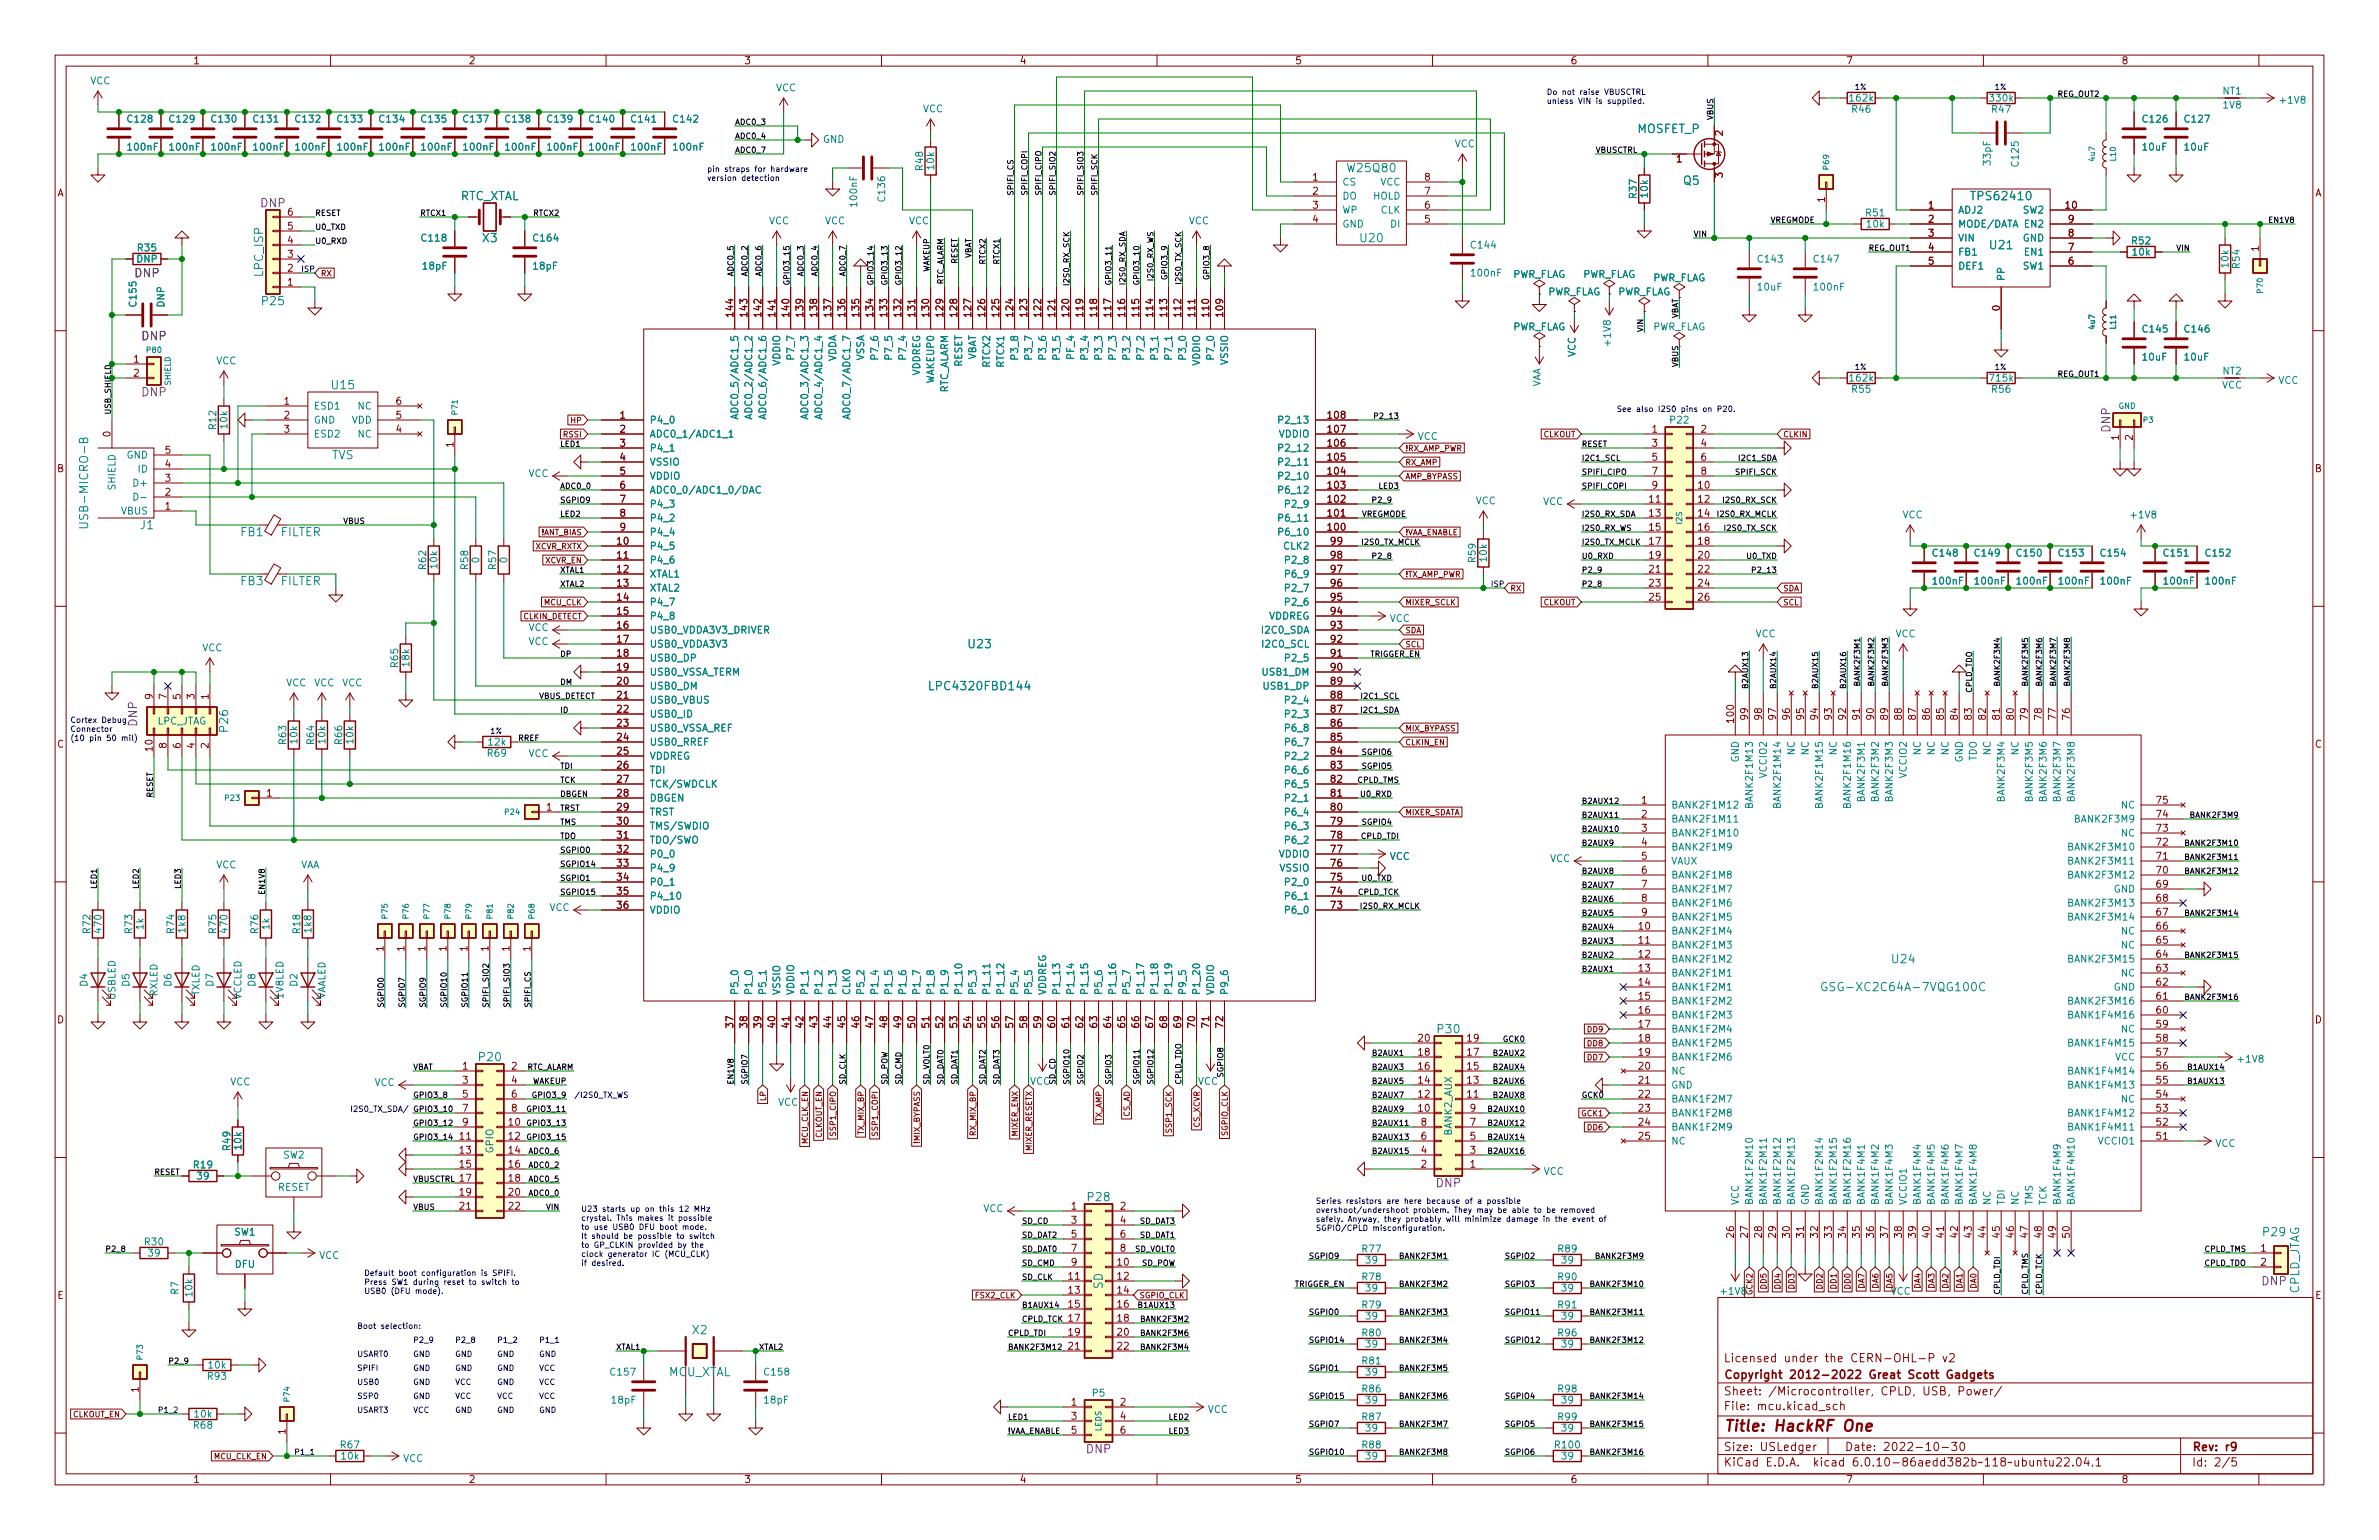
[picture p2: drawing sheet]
<svg xmlns="http://www.w3.org/2000/svg" width="432mm" height="279mm" viewBox="0 0 432 279" stroke-linecap="round" stroke-linejoin="round" font-family="sans-serif">
<defs><g id="words">
<text font-size="2.8" fill="#840000" x="312.8" y="259.7">Title: HackRF One</text>
<g font-size="2.1" fill="#008484">
<text x="297.1" y="24.1">MOSFET_P</text>
<text x="244.7" y="31.2">W25Q80</text>
<text x="305.6" y="33.5">Q5</text>
<text x="83.4" y="36.3">RTC_XTAL</text>
<text x="358.2" y="36.3">TPS62410</text>
<text x="87.6" y="43.9">X3</text>
<text x="247" y="43.9">U20</text>
<text x="361.3" y="45.2">U21</text>
<text x="47.8" y="50.1" transform="rotate(-90 47.8 50.1)">LPC_ISP</text>
<text x="47.6" y="55.4">P25</text>
<text x="60.3" y="70.6">U15</text>
<text x="60.2" y="83.3">TVS</text>
<text x="16" y="94.9" transform="rotate(-90 16 94.9)">USB-MICRO-B</text>
<text x="25.5" y="96">J1</text>
<text x="43.7" y="97.3">FB1</text>
<text x="50.9" y="97.3">FILTER</text>
<text x="43.7" y="106.2">FB3</text>
<text x="50.9" y="106.2">FILTER</text>
<text x="175.9" y="117.6">U23</text>
<text x="169.4" y="125.2">LPC4320FBD144</text>
<text x="41.4" y="132.7" transform="rotate(-90 41.4 132.7)">P26</text>
<text x="332.1" y="179.8">GSG-XC2C64A-7VQG100C</text>
<text x="343.5" y="174.8">U24</text>
<text x="261" y="187.5">P30</text>
<text x="87" y="192.5">P20</text>
<text x="197.5" y="217.9">P28</text>
<text x="410.9" y="224.3">P29</text>
<text x="200.2" y="233.9" transform="rotate(-90 200.2 233.9)">SD</text>
<text x="417.3" y="234.9" transform="rotate(-90 417.3 234.9)">CPLD_JTAG</text>
<text x="125.7" y="242.1">X2</text>
<text x="121.2" y="249.7">MCU_XTAL</text>
</g>
<g font-size="2.1" fill="#840084">
<text x="47.3" y="37.6">DNP</text>
<text x="24.4" y="50.3">DNP</text>
<text x="25.7" y="61.7">DNP</text>
<text x="25.7" y="71.9">DNP</text>
<text x="383" y="78.4" transform="rotate(-90 383 78.4)">DNP</text>
<text x="24.9" y="131.8" transform="rotate(-90 24.9 131.8)">DNP</text>
<text x="260.6" y="215.4">DNP</text>
<text x="410.5" y="233.2">DNP</text>
<text x="197.1" y="263.7">DNP</text>
</g>
<g font-size="2.1" fill="#840000">
<text x="312.8" y="250.2">Copyright 2012-2022 Great Scott Gadgets</text>
<text x="312.8" y="247.1">Licensed under the CERN-OHL-P v2</text>
<text x="312.8" y="255.9">File: mcu.kicad_sch</text>
<text x="312.8" y="253.2">Sheet: /Microcontroller, CPLD, USB, Power/</text>
<text x="312.8" y="263.2">Size: USLedger</text>
<text x="334.8" y="263.2">Date: 2022-10-30</text>
<text x="397.8" y="263.2">Rev: r9</text>
<text x="312.8" y="266">KiCad E.D.A. kicad 6.0.10-86aedd382b~118~ubuntu22.04.1</text>
<text x="397.8" y="266">Id: 2/5</text>
</g>
<g font-size="1.8" fill="#840000">
<text x="35" y="11.7">1</text>
<text x="85" y="11.7">2</text>
<text x="135" y="11.7">3</text>
<text x="185" y="11.7">4</text>
<text x="235" y="11.7">5</text>
<text x="285" y="11.7">6</text>
<text x="335" y="11.7">7</text>
<text x="385" y="11.7">8</text>
<text x="304.3" y="29.5">1</text>
<text x="312.7" y="24.6" transform="rotate(-90 312.7 24.6)">2</text>
<text x="10.3" y="35.6">A</text>
<text x="238.3" y="32.8">1</text>
<text x="238.3" y="35.3">2</text>
<text x="258.6" y="35.3">7</text>
<text x="258.6" y="32.8">8</text>
<text x="312.7" y="32.2" transform="rotate(-90 312.7 32.2)">3</text>
<text x="420.1" y="35.6">A</text>
<text x="52.2" y="41.7">5</text>
<text x="52.2" y="39.1">6</text>
<text x="238.3" y="37.8">3</text>
<text x="238.3" y="40.4">4</text>
<text x="258.6" y="40.4">5</text>
<text x="258.6" y="37.8">6</text>
<text x="331.2" y="36.7" transform="rotate(-90 331.2 36.7)">1</text>
<text x="350" y="37.8">1</text>
<text x="350" y="40.4">2</text>
<text x="374.9" y="37.8">10</text>
<text x="375.4" y="40.4">9</text>
<text x="52.2" y="46.7">3</text>
<text x="52.2" y="44.2">4</text>
<text x="350" y="42.9">3</text>
<text x="350" y="45.5">4</text>
<text x="375.4" y="45.5">7</text>
<text x="375.4" y="42.9">8</text>
<text x="410" y="45.6" transform="rotate(-90 410 45.6)">1</text>
<text x="52.2" y="51.8">1</text>
<text x="52.2" y="49.3">2</text>
<text x="350" y="48">5</text>
<text x="375.4" y="48">6</text>
<text x="133.1" y="57.4" transform="rotate(-90 133.1 57.4)">144</text>
<text x="135.6" y="57.4" transform="rotate(-90 135.6 57.4)">143</text>
<text x="138.2" y="57.4" transform="rotate(-90 138.2 57.4)">142</text>
<text x="140.7" y="57.4" transform="rotate(-90 140.7 57.4)">141</text>
<text x="143.3" y="57.4" transform="rotate(-90 143.3 57.4)">140</text>
<text x="145.8" y="57.4" transform="rotate(-90 145.8 57.4)">139</text>
<text x="148.3" y="57.4" transform="rotate(-90 148.3 57.4)">138</text>
<text x="150.9" y="57.4" transform="rotate(-90 150.9 57.4)">137</text>
<text x="153.4" y="57.4" transform="rotate(-90 153.4 57.4)">136</text>
<text x="156" y="57.4" transform="rotate(-90 156 57.4)">135</text>
<text x="158.5" y="57.4" transform="rotate(-90 158.5 57.4)">134</text>
<text x="161" y="57.4" transform="rotate(-90 161 57.4)">133</text>
<text x="163.6" y="57.4" transform="rotate(-90 163.6 57.4)">132</text>
<text x="166.1" y="57.4" transform="rotate(-90 166.1 57.4)">131</text>
<text x="168.7" y="57.4" transform="rotate(-90 168.7 57.4)">130</text>
<text x="171.2" y="57.4" transform="rotate(-90 171.2 57.4)">129</text>
<text x="173.7" y="57.4" transform="rotate(-90 173.7 57.4)">128</text>
<text x="176.3" y="57.4" transform="rotate(-90 176.3 57.4)">127</text>
<text x="178.8" y="57.4" transform="rotate(-90 178.8 57.4)">126</text>
<text x="181.4" y="57.4" transform="rotate(-90 181.4 57.4)">125</text>
<text x="183.9" y="57.4" transform="rotate(-90 183.9 57.4)">124</text>
<text x="186.4" y="57.4" transform="rotate(-90 186.4 57.4)">123</text>
<text x="189" y="57.4" transform="rotate(-90 189 57.4)">122</text>
<text x="191.5" y="57.4" transform="rotate(-90 191.5 57.4)">121</text>
<text x="194.1" y="57.4" transform="rotate(-90 194.1 57.4)">120</text>
<text x="196.6" y="57.4" transform="rotate(-90 196.6 57.4)">119</text>
<text x="199.1" y="57.4" transform="rotate(-90 199.1 57.4)">118</text>
<text x="201.7" y="57.4" transform="rotate(-90 201.7 57.4)">117</text>
<text x="204.2" y="57.4" transform="rotate(-90 204.2 57.4)">116</text>
<text x="206.8" y="57.4" transform="rotate(-90 206.8 57.4)">115</text>
<text x="209.3" y="57.4" transform="rotate(-90 209.3 57.4)">114</text>
<text x="211.8" y="57.4" transform="rotate(-90 211.8 57.4)">113</text>
<text x="214.4" y="57.4" transform="rotate(-90 214.4 57.4)">112</text>
<text x="216.9" y="57.4" transform="rotate(-90 216.9 57.4)">111</text>
<text x="219.5" y="57.4" transform="rotate(-90 219.5 57.4)">110</text>
<text x="222" y="57.4" transform="rotate(-90 222 57.4)">109</text>
<text x="363" y="56.4" transform="rotate(-90 363 56.4)">0</text>
<text x="24.3" y="65.8">1</text>
<text x="24.3" y="68.3">2</text>
<text x="51.6" y="73.4">1</text>
<text x="51.6" y="75.9">2</text>
<text x="71.9" y="75.9">5</text>
<text x="71.9" y="73.4">6</text>
<text x="112.5" y="75.9">1</text>
<text x="241.1" y="75.9">108</text>
<text x="20.1" y="79.2" transform="rotate(-90 20.1 79.2)">0</text>
<text x="30" y="82.3">5</text>
<text x="51.6" y="78.5">3</text>
<text x="71.9" y="78.5">4</text>
<text x="82.3" y="81.1" transform="rotate(-90 82.3 81.1)">1</text>
<text x="112.5" y="78.5">2</text>
<text x="112.5" y="81">3</text>
<text x="112.5" y="83.6">4</text>
<text x="241.1" y="83.6">105</text>
<text x="241.1" y="81">106</text>
<text x="241.1" y="78.5">107</text>
<text x="299.9" y="78.5">1</text>
<text x="299.9" y="81">3</text>
<text x="299.9" y="83.6">5</text>
<text x="308.8" y="78.5">2</text>
<text x="308.8" y="81">4</text>
<text x="308.8" y="83.6">6</text>
<text x="384.6" y="79.9" transform="rotate(-90 384.6 79.9)">1</text>
<text x="387.1" y="79.9" transform="rotate(-90 387.1 79.9)">2</text>
<text x="10.3" y="85.7">B</text>
<text x="30" y="89.9">2</text>
<text x="30" y="87.4">3</text>
<text x="30" y="84.8">4</text>
<text x="112.5" y="86.1">5</text>
<text x="112.5" y="88.6">6</text>
<text x="241.1" y="88.6">103</text>
<text x="241.1" y="86.1">104</text>
<text x="299.9" y="86.1">7</text>
<text x="299.9" y="88.6">9</text>
<text x="308.3" y="88.6">10</text>
<text x="308.8" y="86.1">8</text>
<text x="420.1" y="85.7">B</text>
<text x="30" y="92.5">1</text>
<text x="112.5" y="91.2">7</text>
<text x="112.5" y="93.7">8</text>
<text x="241.1" y="93.7">101</text>
<text x="241.1" y="91.2">102</text>
<text x="299.4" y="91.2">11</text>
<text x="299.4" y="93.7">13</text>
<text x="308.3" y="91.2">12</text>
<text x="308.3" y="93.7">14</text>
<text x="112" y="98.8">10</text>
<text x="112" y="101.3">11</text>
<text x="112.5" y="96.3">9</text>
<text x="241.1" y="96.3">100</text>
<text x="241.6" y="101.3">98</text>
<text x="241.6" y="98.8">99</text>
<text x="299.4" y="96.3">15</text>
<text x="299.4" y="98.8">17</text>
<text x="299.4" y="101.3">19</text>
<text x="308.3" y="96.3">16</text>
<text x="308.3" y="98.8">18</text>
<text x="308.3" y="101.3">20</text>
<text x="112" y="103.9">12</text>
<text x="112" y="106.4">13</text>
<text x="241.6" y="106.4">96</text>
<text x="241.6" y="103.9">97</text>
<text x="299.4" y="103.9">21</text>
<text x="299.4" y="106.4">23</text>
<text x="308.3" y="103.9">22</text>
<text x="308.3" y="106.4">24</text>
<text x="112" y="109">14</text>
<text x="112" y="111.5">15</text>
<text x="241.6" y="111.5">94</text>
<text x="241.6" y="109">95</text>
<text x="299.4" y="109">25</text>
<text x="308.3" y="109">26</text>
<text x="112" y="114">16</text>
<text x="112" y="116.6">17</text>
<text x="112" y="119.1">18</text>
<text x="241.6" y="119.1">91</text>
<text x="241.6" y="116.6">92</text>
<text x="241.6" y="114">93</text>
<text x="112" y="121.7">19</text>
<text x="112" y="124.2">20</text>
<text x="241.6" y="124.2">89</text>
<text x="241.6" y="121.7">90</text>
<text x="27.7" y="126.9" transform="rotate(-90 27.7 126.9)">9</text>
<text x="30.2" y="126.9" transform="rotate(-90 30.2 126.9)">7</text>
<text x="32.8" y="126.9" transform="rotate(-90 32.8 126.9)">5</text>
<text x="35.3" y="126.9" transform="rotate(-90 35.3 126.9)">3</text>
<text x="37.8" y="126.9" transform="rotate(-90 37.8 126.9)">1</text>
<text x="112" y="126.7">21</text>
<text x="112" y="129.3">22</text>
<text x="112" y="131.8">23</text>
<text x="241.6" y="131.8">86</text>
<text x="241.6" y="129.3">87</text>
<text x="241.6" y="126.7">88</text>
<text x="314.7" y="131" transform="rotate(-90 314.7 131)">100</text>
<text x="317.2" y="130.5" transform="rotate(-90 317.2 130.5)">99</text>
<text x="319.8" y="130.5" transform="rotate(-90 319.8 130.5)">98</text>
<text x="322.3" y="130.5" transform="rotate(-90 322.3 130.5)">97</text>
<text x="324.9" y="130.5" transform="rotate(-90 324.9 130.5)">96</text>
<text x="327.4" y="130.5" transform="rotate(-90 327.4 130.5)">95</text>
<text x="329.9" y="130.5" transform="rotate(-90 329.9 130.5)">94</text>
<text x="332.5" y="130.5" transform="rotate(-90 332.5 130.5)">93</text>
<text x="335" y="130.5" transform="rotate(-90 335 130.5)">92</text>
<text x="337.6" y="130.5" transform="rotate(-90 337.6 130.5)">91</text>
<text x="340.1" y="130.5" transform="rotate(-90 340.1 130.5)">90</text>
<text x="342.6" y="130.5" transform="rotate(-90 342.6 130.5)">89</text>
<text x="345.2" y="130.5" transform="rotate(-90 345.2 130.5)">88</text>
<text x="347.7" y="130.5" transform="rotate(-90 347.7 130.5)">87</text>
<text x="350.3" y="130.5" transform="rotate(-90 350.3 130.5)">86</text>
<text x="352.8" y="130.5" transform="rotate(-90 352.8 130.5)">85</text>
<text x="355.3" y="130.5" transform="rotate(-90 355.3 130.5)">84</text>
<text x="357.9" y="130.5" transform="rotate(-90 357.9 130.5)">83</text>
<text x="360.4" y="130.5" transform="rotate(-90 360.4 130.5)">82</text>
<text x="363" y="130.5" transform="rotate(-90 363 130.5)">81</text>
<text x="365.5" y="130.5" transform="rotate(-90 365.5 130.5)">80</text>
<text x="368" y="130.5" transform="rotate(-90 368 130.5)">79</text>
<text x="370.6" y="130.5" transform="rotate(-90 370.6 130.5)">78</text>
<text x="373.1" y="130.5" transform="rotate(-90 373.1 130.5)">77</text>
<text x="375.7" y="130.5" transform="rotate(-90 375.7 130.5)">76</text>
<text x="10.3" y="135.6">C</text>
<text x="27.7" y="136.2" transform="rotate(-90 27.7 136.2)">10</text>
<text x="30.2" y="135.7" transform="rotate(-90 30.2 135.7)">8</text>
<text x="32.8" y="135.7" transform="rotate(-90 32.8 135.7)">6</text>
<text x="35.3" y="135.7" transform="rotate(-90 35.3 135.7)">4</text>
<text x="37.8" y="135.7" transform="rotate(-90 37.8 135.7)">2</text>
<text x="112" y="134.4">24</text>
<text x="112" y="136.9">25</text>
<text x="241.6" y="136.9">84</text>
<text x="241.6" y="134.4">85</text>
<text x="420.1" y="135.6">C</text>
<text x="112" y="139.4">26</text>
<text x="112" y="142">27</text>
<text x="241.6" y="142">82</text>
<text x="241.6" y="139.4">83</text>
<text x="48.4" y="144.5">1</text>
<text x="99.2" y="147.1">1</text>
<text x="112" y="144.5">28</text>
<text x="112" y="147.1">29</text>
<text x="112" y="149.6">30</text>
<text x="241.6" y="149.6">79</text>
<text x="241.6" y="147.1">80</text>
<text x="241.6" y="144.5">81</text>
<text x="298" y="145.8">1</text>
<text x="298" y="148.3">2</text>
<text x="391.4" y="148.3">74</text>
<text x="391.4" y="145.8">75</text>
<text x="112" y="152.1">31</text>
<text x="112" y="154.7">32</text>
<text x="241.6" y="154.7">77</text>
<text x="241.6" y="152.1">78</text>
<text x="298" y="150.9">3</text>
<text x="298" y="153.4">4</text>
<text x="298" y="156">5</text>
<text x="391.4" y="156">71</text>
<text x="391.4" y="153.4">72</text>
<text x="391.4" y="150.9">73</text>
<text x="112" y="157.2">33</text>
<text x="112" y="159.8">34</text>
<text x="241.6" y="159.8">75</text>
<text x="241.6" y="157.2">76</text>
<text x="298" y="158.5">6</text>
<text x="298" y="161">7</text>
<text x="391.4" y="161">69</text>
<text x="391.4" y="158.5">70</text>
<text x="112" y="162.3">35</text>
<text x="112" y="164.8">36</text>
<text x="241.6" y="164.8">73</text>
<text x="241.6" y="162.3">74</text>
<text x="298" y="163.6">8</text>
<text x="298" y="166.1">9</text>
<text x="391.4" y="166.1">67</text>
<text x="391.4" y="163.6">68</text>
<text x="69.6" y="172.6" transform="rotate(-90 69.6 172.6)">1</text>
<text x="73.4" y="172.6" transform="rotate(-90 73.4 172.6)">1</text>
<text x="77.2" y="172.6" transform="rotate(-90 77.2 172.6)">1</text>
<text x="81" y="172.6" transform="rotate(-90 81 172.6)">1</text>
<text x="84.8" y="172.6" transform="rotate(-90 84.8 172.6)">1</text>
<text x="88.6" y="172.6" transform="rotate(-90 88.6 172.6)">1</text>
<text x="92.5" y="172.6" transform="rotate(-90 92.5 172.6)">1</text>
<text x="96.3" y="172.6" transform="rotate(-90 96.3 172.6)">1</text>
<text x="297.5" y="168.7">10</text>
<text x="297.5" y="171.2">11</text>
<text x="297.5" y="173.7">12</text>
<text x="391.4" y="173.7">64</text>
<text x="391.4" y="171.2">65</text>
<text x="391.4" y="168.7">66</text>
<text x="297.5" y="176.3">13</text>
<text x="297.5" y="178.8">14</text>
<text x="391.4" y="178.8">62</text>
<text x="391.4" y="176.3">63</text>
<text x="10.3" y="185.7">D</text>
<text x="297.5" y="181.4">15</text>
<text x="297.5" y="183.9">16</text>
<text x="391.4" y="183.9">60</text>
<text x="391.4" y="181.4">61</text>
<text x="420.1" y="185.7">D</text>
<text x="133.1" y="186.4" transform="rotate(-90 133.1 186.4)">37</text>
<text x="135.6" y="186.4" transform="rotate(-90 135.6 186.4)">38</text>
<text x="138.2" y="186.4" transform="rotate(-90 138.2 186.4)">39</text>
<text x="140.7" y="186.4" transform="rotate(-90 140.7 186.4)">40</text>
<text x="143.3" y="186.4" transform="rotate(-90 143.3 186.4)">41</text>
<text x="145.8" y="186.4" transform="rotate(-90 145.8 186.4)">42</text>
<text x="148.3" y="186.4" transform="rotate(-90 148.3 186.4)">43</text>
<text x="150.9" y="186.4" transform="rotate(-90 150.9 186.4)">44</text>
<text x="153.4" y="186.4" transform="rotate(-90 153.4 186.4)">45</text>
<text x="156" y="186.4" transform="rotate(-90 156 186.4)">46</text>
<text x="158.5" y="186.4" transform="rotate(-90 158.5 186.4)">47</text>
<text x="161" y="186.4" transform="rotate(-90 161 186.4)">48</text>
<text x="163.6" y="186.4" transform="rotate(-90 163.6 186.4)">49</text>
<text x="166.1" y="186.4" transform="rotate(-90 166.1 186.4)">50</text>
<text x="168.7" y="186.4" transform="rotate(-90 168.7 186.4)">51</text>
<text x="171.2" y="186.4" transform="rotate(-90 171.2 186.4)">52</text>
<text x="173.7" y="186.4" transform="rotate(-90 173.7 186.4)">53</text>
<text x="176.3" y="186.4" transform="rotate(-90 176.3 186.4)">54</text>
<text x="178.8" y="186.4" transform="rotate(-90 178.8 186.4)">55</text>
<text x="181.4" y="186.4" transform="rotate(-90 181.4 186.4)">56</text>
<text x="183.9" y="186.4" transform="rotate(-90 183.9 186.4)">57</text>
<text x="186.4" y="186.4" transform="rotate(-90 186.4 186.4)">58</text>
<text x="189" y="186.4" transform="rotate(-90 189 186.4)">59</text>
<text x="191.5" y="186.4" transform="rotate(-90 191.5 186.4)">60</text>
<text x="194.1" y="186.4" transform="rotate(-90 194.1 186.4)">61</text>
<text x="196.6" y="186.4" transform="rotate(-90 196.6 186.4)">62</text>
<text x="199.1" y="186.4" transform="rotate(-90 199.1 186.4)">63</text>
<text x="201.7" y="186.4" transform="rotate(-90 201.7 186.4)">64</text>
<text x="204.2" y="186.4" transform="rotate(-90 204.2 186.4)">65</text>
<text x="206.8" y="186.4" transform="rotate(-90 206.8 186.4)">66</text>
<text x="209.3" y="186.4" transform="rotate(-90 209.3 186.4)">67</text>
<text x="211.8" y="186.4" transform="rotate(-90 211.8 186.4)">68</text>
<text x="214.4" y="186.4" transform="rotate(-90 214.4 186.4)">69</text>
<text x="216.9" y="186.4" transform="rotate(-90 216.9 186.4)">70</text>
<text x="219.5" y="186.4" transform="rotate(-90 219.5 186.4)">71</text>
<text x="222" y="186.4" transform="rotate(-90 222 186.4)">72</text>
<text x="257.5" y="191.5">18</text>
<text x="257.5" y="189">20</text>
<text x="266.4" y="191.5">17</text>
<text x="266.4" y="189">19</text>
<text x="297.5" y="186.4">17</text>
<text x="297.5" y="189">18</text>
<text x="297.5" y="191.5">19</text>
<text x="391.4" y="191.5">57</text>
<text x="391.4" y="189">58</text>
<text x="391.4" y="186.4">59</text>
<text x="84" y="194.1">1</text>
<text x="84" y="196.6">3</text>
<text x="92.9" y="194.1">2</text>
<text x="92.9" y="196.6">4</text>
<text x="257.5" y="196.6">14</text>
<text x="257.5" y="194.1">16</text>
<text x="266.4" y="196.6">13</text>
<text x="266.4" y="194.1">15</text>
<text x="297.5" y="194.1">20</text>
<text x="297.5" y="196.6">21</text>
<text x="391.4" y="196.6">55</text>
<text x="391.4" y="194.1">56</text>
<text x="84" y="199.1">5</text>
<text x="84" y="201.7">7</text>
<text x="92.9" y="199.1">6</text>
<text x="92.9" y="201.7">8</text>
<text x="257.5" y="201.7">10</text>
<text x="257.5" y="199.1">12</text>
<text x="266.4" y="199.1">11</text>
<text x="266.8" y="201.7">9</text>
<text x="297.5" y="199.1">22</text>
<text x="297.5" y="201.7">23</text>
<text x="391.4" y="201.7">53</text>
<text x="391.4" y="199.1">54</text>
<text x="83.5" y="206.8">11</text>
<text x="83.5" y="209.3">13</text>
<text x="84" y="204.2">9</text>
<text x="92.4" y="204.2">10</text>
<text x="92.4" y="206.8">12</text>
<text x="92.4" y="209.3">14</text>
<text x="258" y="209.3">4</text>
<text x="258" y="206.8">6</text>
<text x="258" y="204.2">8</text>
<text x="266.8" y="209.3">3</text>
<text x="266.8" y="206.8">5</text>
<text x="266.8" y="204.2">7</text>
<text x="297.5" y="204.2">24</text>
<text x="297.5" y="206.8">25</text>
<text x="391.4" y="206.8">51</text>
<text x="391.4" y="204.2">52</text>
<text x="83.5" y="211.8">15</text>
<text x="83.5" y="214.4">17</text>
<text x="92.4" y="211.8">16</text>
<text x="92.4" y="214.4">18</text>
<text x="258" y="211.8">2</text>
<text x="266.8" y="211.8">1</text>
<text x="83.5" y="216.9">19</text>
<text x="83.5" y="219.5">21</text>
<text x="92.4" y="216.9">20</text>
<text x="92.4" y="219.5">22</text>
<text x="194.5" y="219.5">1</text>
<text x="194.5" y="222">3</text>
<text x="203.3" y="219.5">2</text>
<text x="203.3" y="222">4</text>
<text x="194.5" y="224.5">5</text>
<text x="194.5" y="227.1">7</text>
<text x="203.3" y="224.5">6</text>
<text x="203.3" y="227.1">8</text>
<text x="314.7" y="224.5" transform="rotate(-90 314.7 224.5)">26</text>
<text x="317.2" y="224.5" transform="rotate(-90 317.2 224.5)">27</text>
<text x="319.8" y="224.5" transform="rotate(-90 319.8 224.5)">28</text>
<text x="322.3" y="224.5" transform="rotate(-90 322.3 224.5)">29</text>
<text x="324.9" y="224.5" transform="rotate(-90 324.9 224.5)">30</text>
<text x="327.4" y="224.5" transform="rotate(-90 327.4 224.5)">31</text>
<text x="329.9" y="224.5" transform="rotate(-90 329.9 224.5)">32</text>
<text x="332.5" y="224.5" transform="rotate(-90 332.5 224.5)">33</text>
<text x="335" y="224.5" transform="rotate(-90 335 224.5)">34</text>
<text x="337.6" y="224.5" transform="rotate(-90 337.6 224.5)">35</text>
<text x="340.1" y="224.5" transform="rotate(-90 340.1 224.5)">36</text>
<text x="342.6" y="224.5" transform="rotate(-90 342.6 224.5)">37</text>
<text x="345.2" y="224.5" transform="rotate(-90 345.2 224.5)">38</text>
<text x="347.7" y="224.5" transform="rotate(-90 347.7 224.5)">39</text>
<text x="350.3" y="224.5" transform="rotate(-90 350.3 224.5)">40</text>
<text x="352.8" y="224.5" transform="rotate(-90 352.8 224.5)">41</text>
<text x="355.3" y="224.5" transform="rotate(-90 355.3 224.5)">42</text>
<text x="357.9" y="224.5" transform="rotate(-90 357.9 224.5)">43</text>
<text x="360.4" y="224.5" transform="rotate(-90 360.4 224.5)">44</text>
<text x="363" y="224.5" transform="rotate(-90 363 224.5)">45</text>
<text x="365.5" y="224.5" transform="rotate(-90 365.5 224.5)">46</text>
<text x="368" y="224.5" transform="rotate(-90 368 224.5)">47</text>
<text x="370.6" y="224.5" transform="rotate(-90 370.6 224.5)">48</text>
<text x="373.1" y="224.5" transform="rotate(-90 373.1 224.5)">49</text>
<text x="375.7" y="224.5" transform="rotate(-90 375.7 224.5)">50</text>
<text x="410.4" y="227.1">1</text>
<text x="194" y="232.2">11</text>
<text x="194.5" y="229.6">9</text>
<text x="202.9" y="229.6">10</text>
<text x="202.9" y="232.2">12</text>
<text x="410.4" y="229.6">2</text>
<text x="10.4" y="235.7">E</text>
<text x="194" y="234.7">13</text>
<text x="194" y="237.2">15</text>
<text x="194" y="239.8">17</text>
<text x="202.9" y="234.7">14</text>
<text x="202.9" y="237.2">16</text>
<text x="202.9" y="239.8">18</text>
<text x="420.2" y="235.7">E</text>
<text x="194" y="242.3">19</text>
<text x="194" y="244.9">21</text>
<text x="202.9" y="242.3">20</text>
<text x="202.9" y="244.9">22</text>
<text x="25.1" y="252.6" transform="rotate(-90 25.1 252.6)">1</text>
<text x="194.5" y="255">1</text>
<text x="194.5" y="257.6">3</text>
<text x="203.3" y="255">2</text>
<text x="203.3" y="257.6">4</text>
<text x="51.8" y="260.2" transform="rotate(-90 51.8 260.2)">1</text>
<text x="194.5" y="260.1">5</text>
<text x="203.3" y="260.1">6</text>
<text x="35" y="269.1">1</text>
<text x="85" y="269.1">2</text>
<text x="135" y="269.1">3</text>
<text x="185" y="269.1">4</text>
<text x="235" y="269.1">5</text>
<text x="285" y="269.1">6</text>
<text x="335" y="269.1">7</text>
<text x="385" y="269.1">8</text>
</g>
<g font-size="1.8" fill="#008484">
<text x="16.3" y="15.3">VCC</text>
<text x="140.8" y="16.6">VCC</text>
<text x="403.5" y="17.1">NT1</text>
<text x="23.3" y="22.2">C128</text>
<text x="30.9" y="22.2">C129</text>
<text x="38.5" y="22.2">C130</text>
<text x="46.1" y="22.2">C131</text>
<text x="53.8" y="22.2">C132</text>
<text x="61.4" y="22.2">C133</text>
<text x="69" y="22.2">C134</text>
<text x="76.6" y="22.2">C135</text>
<text x="84.2" y="22.2">C137</text>
<text x="91.9" y="22.2">C138</text>
<text x="99.5" y="22.2">C139</text>
<text x="107.1" y="22.2">C140</text>
<text x="114.7" y="22.2">C141</text>
<text x="122.3" y="22.2">C142</text>
<text x="167.5" y="20.4">VCC</text>
<text x="335.9" y="18.4">162k</text>
<text x="336.2" y="20.4">R46</text>
<text x="361.3" y="18.4">330k</text>
<text x="361.6" y="20.4">R47</text>
<text x="389" y="22.2">C126</text>
<text x="396.7" y="22.2">C127</text>
<text x="403.6" y="19.7">1V8</text>
<text x="414" y="18.8">+1V8</text>
<text x="23.3" y="27.3">100nF</text>
<text x="30.9" y="27.3">100nF</text>
<text x="38.6" y="27.3">100nF</text>
<text x="46.2" y="27.3">100nF</text>
<text x="53.8" y="27.3">100nF</text>
<text x="61.4" y="27.3">100nF</text>
<text x="69" y="27.3">100nF</text>
<text x="76.7" y="27.3">100nF</text>
<text x="84.3" y="27.3">100nF</text>
<text x="91.9" y="27.3">100nF</text>
<text x="99.5" y="27.3">100nF</text>
<text x="107.1" y="27.3">100nF</text>
<text x="114.8" y="27.3">100nF</text>
<text x="122.4" y="27.3">100nF</text>
<text x="149.4" y="25.9">GND</text>
<text x="264" y="26.7">VCC</text>
<text x="361.3" y="29.9" transform="rotate(-90 361.3 29.9)">33pF</text>
<text x="389" y="27.3">10uF</text>
<text x="396.6" y="27.3">10uF</text>
<text x="167.5" y="30.8" transform="rotate(-90 167.5 30.8)">R48</text>
<text x="169.5" y="30.7" transform="rotate(-90 169.5 30.7)">10k</text>
<text x="243.6" y="33.7">CS</text>
<text x="250.5" y="33.7">VCC</text>
<text x="297.1" y="35.9" transform="rotate(-90 297.1 35.9)">R37</text>
<text x="299.1" y="35.8" transform="rotate(-90 299.1 35.8)">10k</text>
<text x="366.4" y="30" transform="rotate(-90 366.4 30)">C125</text>
<text x="139.5" y="40.7">VCC</text>
<text x="149.7" y="40.7">VCC</text>
<text x="155.6" y="37.3" transform="rotate(-90 155.6 37.3)">100nF</text>
<text x="160.7" y="36.4" transform="rotate(-90 160.7 36.4)">C136</text>
<text x="164.9" y="40.7">VCC</text>
<text x="215.7" y="40.7">VCC</text>
<text x="243.6" y="36.2">DO</text>
<text x="243.6" y="38.7">WP</text>
<text x="243.6" y="41.3">GND</text>
<text x="249.2" y="36.2">HOLD</text>
<text x="250.6" y="38.7">CLK</text>
<text x="252.5" y="41.3">DI</text>
<text x="338.7" y="39.2">R51</text>
<text x="338.9" y="41.3">10k</text>
<text x="355.3" y="38.7">ADJ2</text>
<text x="355.3" y="41.3">MODE/DATA</text>
<text x="367.3" y="38.7">SW2</text>
<text x="367.7" y="41.3">EN2</text>
<text x="24.8" y="47.6">DNP</text>
<text x="25" y="45.6">R35</text>
<text x="76.6" y="43.8">C118</text>
<text x="96.9" y="43.8">C164</text>
<text x="267.1" y="45.1">C144</text>
<text x="319.2" y="47.6">C143</text>
<text x="329.3" y="47.6">C147</text>
<text x="355.3" y="43.8">VIN</text>
<text x="355.3" y="46.4">FB1</text>
<text x="367.2" y="43.8">GND</text>
<text x="367.7" y="46.4">EN1</text>
<text x="387" y="44.3">R52</text>
<text x="387.1" y="46.4">10k</text>
<text x="76.8" y="48.9">18pF</text>
<text x="96.9" y="48.9">18pF</text>
<text x="267.2" y="50.2">100nF</text>
<text x="274.4" y="50.4">PWR_FLAG</text>
<text x="280.8" y="53.6">PWR_FLAG</text>
<text x="287.1" y="50.4">PWR_FLAG</text>
<text x="293.5" y="53.6">PWR_FLAG</text>
<text x="299.8" y="51">PWR_FLAG</text>
<text x="319.1" y="52.7">10uF</text>
<text x="329.4" y="52.7">100nF</text>
<text x="355.3" y="48.9">DEF1</text>
<text x="363.9" y="51.1" transform="rotate(-90 363.9 51.1)">PP</text>
<text x="367.3" y="48.9">SW1</text>
<text x="404.5" y="48.5" transform="rotate(-90 404.5 48.5)">10k</text>
<text x="406.5" y="48.6" transform="rotate(-90 406.5 48.6)">R54</text>
<text x="24.8" y="55.5" transform="rotate(-90 24.8 55.5)">C155</text>
<text x="29.8" y="55.7" transform="rotate(-90 29.8 55.7)">DNP</text>
<text x="274.4" y="59.9">PWR_FLAG</text>
<text x="299.8" y="59.9">PWR_FLAG</text>
<text x="144.1" y="64.8" transform="rotate(-90 144.1 64.8)">P7_7</text>
<text x="151.8" y="65.7" transform="rotate(-90 151.8 65.7)">VDDA</text>
<text x="156.8" y="65.5" transform="rotate(-90 156.8 65.5)">VSSA</text>
<text x="159.4" y="64.8" transform="rotate(-90 159.4 64.8)">P7_6</text>
<text x="161.9" y="64.8" transform="rotate(-90 161.9 64.8)">P7_5</text>
<text x="164.5" y="64.8" transform="rotate(-90 164.5 64.8)">P7_4</text>
<text x="177.2" y="65.5" transform="rotate(-90 177.2 65.5)">VBAT</text>
<text x="184.8" y="64.8" transform="rotate(-90 184.8 64.8)">P3_8</text>
<text x="187.3" y="64.8" transform="rotate(-90 187.3 64.8)">P3_7</text>
<text x="189.9" y="64.8" transform="rotate(-90 189.9 64.8)">P3_6</text>
<text x="192.4" y="64.8" transform="rotate(-90 192.4 64.8)">P3_5</text>
<text x="194.9" y="64.9" transform="rotate(-90 194.9 64.9)">PF_4</text>
<text x="197.5" y="64.8" transform="rotate(-90 197.5 64.8)">P3_4</text>
<text x="200" y="64.8" transform="rotate(-90 200 64.8)">P3_3</text>
<text x="202.6" y="64.8" transform="rotate(-90 202.6 64.8)">P7_3</text>
<text x="205.1" y="64.8" transform="rotate(-90 205.1 64.8)">P3_2</text>
<text x="207.6" y="64.8" transform="rotate(-90 207.6 64.8)">P7_2</text>
<text x="210.2" y="64.8" transform="rotate(-90 210.2 64.8)">P3_1</text>
<text x="212.7" y="64.8" transform="rotate(-90 212.7 64.8)">P7_1</text>
<text x="215.3" y="64.8" transform="rotate(-90 215.3 64.8)">P3_0</text>
<text x="220.3" y="64.8" transform="rotate(-90 220.3 64.8)">P7_0</text>
<text x="286" y="64.8" transform="rotate(-90 286 64.8)">VCC</text>
<text x="292.4" y="62.6" transform="rotate(-90 292.4 62.6)">+1V8</text>
<text x="389" y="65.4">10uF</text>
<text x="389" y="60.3">C145</text>
<text x="396.6" y="65.4">10uF</text>
<text x="396.7" y="60.3">C146</text>
<text x="39.2" y="66.1">VCC</text>
<text x="141.6" y="66.3" transform="rotate(-90 141.6 66.3)">VDDIO</text>
<text x="167" y="68.3" transform="rotate(-90 167 68.3)">VDDREG</text>
<text x="169.5" y="69.6" transform="rotate(-90 169.5 69.6)">WAKEUP0</text>
<text x="172.1" y="71.7" transform="rotate(-90 172.1 71.7)">RTC_ALARM</text>
<text x="174.6" y="66.6" transform="rotate(-90 174.6 66.6)">RESET</text>
<text x="179.7" y="66.5" transform="rotate(-90 179.7 66.5)">RTCX2</text>
<text x="182.2" y="66.5" transform="rotate(-90 182.2 66.5)">RTCX1</text>
<text x="217.8" y="66.3" transform="rotate(-90 217.8 66.3)">VDDIO</text>
<text x="222.9" y="66.1" transform="rotate(-90 222.9 66.1)">VSSIO</text>
<text x="279.6" y="70.3" transform="rotate(-90 279.6 70.3)">VAA</text>
<text x="335.9" y="69.2">162k</text>
<text x="336.2" y="71.2">R55</text>
<text x="361.3" y="69.2">715k</text>
<text x="361.6" y="71.2">R56</text>
<text x="403.3" y="70.5">VCC</text>
<text x="403.5" y="67.9">NT2</text>
<text x="413.5" y="69.6">VCC</text>
<text x="39.2" y="77.8" transform="rotate(-90 39.2 77.8)">R12</text>
<text x="41.3" y="77.7" transform="rotate(-90 41.3 77.7)">10k</text>
<text x="56.9" y="74.3">ESD1</text>
<text x="56.9" y="76.8">GND</text>
<text x="63.8" y="76.8">VDD</text>
<text x="65" y="74.3">NC</text>
<text x="117.9" y="76.8">P4_0</text>
<text x="134" y="74.8" transform="rotate(-90 134 74.8)">ADC0_5/ADC1_5</text>
<text x="136.5" y="74.8" transform="rotate(-90 136.5 74.8)">ADC0_2/ADC1_2</text>
<text x="139.1" y="74.8" transform="rotate(-90 139.1 74.8)">ADC0_6/ADC1_6</text>
<text x="146.7" y="74.8" transform="rotate(-90 146.7 74.8)">ADC0_3/ADC1_3</text>
<text x="149.2" y="74.8" transform="rotate(-90 149.2 74.8)">ADC0_4/ADC1_4</text>
<text x="154.3" y="74.8" transform="rotate(-90 154.3 74.8)">ADC0_7/ADC1_7</text>
<text x="232.6" y="76.8">P2_13</text>
<text x="303.2" y="76.8">P22</text>
<text x="23" y="83.2">GND</text>
<text x="56.9" y="79.4">ESD2</text>
<text x="65" y="79.4">NC</text>
<text x="117.9" y="79.4">ADC0_1/ADC1_1</text>
<text x="117.9" y="81.9">P4_1</text>
<text x="232.1" y="79.4">VDDIO</text>
<text x="232.6" y="81.9">P2_12</text>
<text x="257.3" y="79.8">VCC</text>
<text x="21" y="88.8" transform="rotate(-90 21 88.8)">SHIELD</text>
<text x="24.6" y="88.3">D+</text>
<text x="25.2" y="85.7">ID</text>
<text x="95.9" y="86.5">VCC</text>
<text x="117.9" y="84.5">VSSIO</text>
<text x="117.9" y="87">VDDIO</text>
<text x="117.9" y="89.5">ADC0_0/ADC1_0/DAC</text>
<text x="232.6" y="89.5">P6_12</text>
<text x="232.6" y="87">P2_10</text>
<text x="232.6" y="84.5">P2_11</text>
<text x="22" y="93.3">VBUS</text>
<text x="117.9" y="92.1">P4_3</text>
<text x="117.9" y="94.6">P4_2</text>
<text x="232.6" y="94.6">P6_11</text>
<text x="233.6" y="92.1">P2_9</text>
<text x="267.8" y="91.5">VCC</text>
<text x="280" y="91.6">VCC</text>
<text x="345.3" y="94">VCC</text>
<text x="386.9" y="94">+1V8</text>
<text x="117.9" y="99.7">P4_5</text>
<text x="117.9" y="97.2">P4_4</text>
<text x="232.6" y="97.2">P6_10</text>
<text x="233.1" y="99.7">CLK2</text>
<text x="267.8" y="102" transform="rotate(-90 267.8 102)">R59</text>
<text x="269.9" y="101.8" transform="rotate(-90 269.9 101.8)">10k</text>
<text x="350.9" y="101">C148</text>
<text x="358.6" y="101">C149</text>
<text x="366.2" y="101">C150</text>
<text x="373.8" y="101">C153</text>
<text x="381.4" y="101">C154</text>
<text x="392.8" y="101">C151</text>
<text x="400.5" y="101">C152</text>
<text x="77.3" y="103.2" transform="rotate(-90 77.3 103.2)">R62</text>
<text x="79.4" y="103.1" transform="rotate(-90 79.4 103.1)">10k</text>
<text x="85" y="103.2" transform="rotate(-90 85 103.2)">R58</text>
<text x="87" y="102.1" transform="rotate(-90 87 102.1)">0</text>
<text x="90" y="103.2" transform="rotate(-90 90 103.2)">R57</text>
<text x="92.1" y="102.1" transform="rotate(-90 92.1 102.1)">0</text>
<text x="117.9" y="102.2">P4_6</text>
<text x="117.9" y="104.8">XTAL1</text>
<text x="117.9" y="107.3">XTAL2</text>
<text x="233.6" y="107.3">P2_7</text>
<text x="233.6" y="104.8">P6_9</text>
<text x="233.6" y="102.2">P2_8</text>
<text x="351" y="106">100nF</text>
<text x="358.6" y="106">100nF</text>
<text x="366.2" y="106">100nF</text>
<text x="373.8" y="106">100nF</text>
<text x="381.5" y="106">100nF</text>
<text x="392.9" y="106">100nF</text>
<text x="400.5" y="106">100nF</text>
<text x="117.9" y="109.9">P4_7</text>
<text x="117.9" y="112.4">P4_8</text>
<text x="230.2" y="112.4">VDDREG</text>
<text x="233.6" y="109.9">P2_6</text>
<text x="252.2" y="112.8">VCC</text>
<text x="36.7" y="118.2">VCC</text>
<text x="95.9" y="114.5">VCC</text>
<text x="95.9" y="117">VCC</text>
<text x="117.9" y="114.9">USB0_VDDA3V3_DRIVER</text>
<text x="117.9" y="117.5">USB0_VDDA3V3</text>
<text x="229.3" y="114.9">I2C0_SDA</text>
<text x="229.5" y="117.5">I2C0_SCL</text>
<text x="318.6" y="115.6">VCC</text>
<text x="344" y="115.6">VCC</text>
<text x="51.9" y="124.5">VCC</text>
<text x="57" y="124.5">VCC</text>
<text x="62.1" y="124.5">VCC</text>
<text x="72.3" y="121" transform="rotate(-90 72.3 121)">R65</text>
<text x="74.3" y="120.9" transform="rotate(-90 74.3 120.9)">18k</text>
<text x="117.9" y="120">USB0_DP</text>
<text x="117.9" y="122.6">USB0_VSSA_TERM</text>
<text x="117.9" y="125.1">USB0_DM</text>
<text x="229.3" y="122.6">USB1_DM</text>
<text x="229.6" y="125.1">USB1_DP</text>
<text x="233.6" y="120">P2_5</text>
<text x="28.4" y="131.4">LPC_JTAG</text>
<text x="117.9" y="127.6">USB0_VBUS</text>
<text x="117.9" y="130.2">USB0_ID</text>
<text x="233.6" y="130.2">P2_3</text>
<text x="233.6" y="127.6">P2_4</text>
<text x="51.9" y="135" transform="rotate(-90 51.9 135)">R63</text>
<text x="54" y="134.8" transform="rotate(-90 54 134.8)">10k</text>
<text x="57" y="135" transform="rotate(-90 57 135)">R64</text>
<text x="59.1" y="134.8" transform="rotate(-90 59.1 134.8)">10k</text>
<text x="62.1" y="135" transform="rotate(-90 62.1 135)">R66</text>
<text x="64.1" y="134.8" transform="rotate(-90 64.1 134.8)">10k</text>
<text x="88.5" y="137.3">R69</text>
<text x="88.7" y="135.3">12k</text>
<text x="95.9" y="137.3">VCC</text>
<text x="117.9" y="132.7">USB0_VSSA_REF</text>
<text x="117.9" y="135.3">USB0_RREF</text>
<text x="117.9" y="137.8">VDDREG</text>
<text x="233.6" y="137.8">P2_2</text>
<text x="233.6" y="135.3">P6_7</text>
<text x="233.6" y="132.7">P6_8</text>
<text x="325.8" y="136.9" transform="rotate(-90 325.8 136.9)">NC</text>
<text x="328.3" y="136.9" transform="rotate(-90 328.3 136.9)">NC</text>
<text x="333.4" y="136.9" transform="rotate(-90 333.4 136.9)">NC</text>
<text x="348.6" y="136.9" transform="rotate(-90 348.6 136.9)">NC</text>
<text x="351.2" y="136.9" transform="rotate(-90 351.2 136.9)">NC</text>
<text x="353.7" y="136.9" transform="rotate(-90 353.7 136.9)">NC</text>
<text x="361.3" y="136.9" transform="rotate(-90 361.3 136.9)">NC</text>
<text x="366.4" y="136.9" transform="rotate(-90 366.4 136.9)">NC</text>
<text x="117.9" y="140.3">TDI</text>
<text x="117.9" y="142.9">TCK/SWDCLK</text>
<text x="233.6" y="142.9">P6_5</text>
<text x="233.6" y="140.3">P6_6</text>
<text x="315.6" y="138.3" transform="rotate(-90 315.6 138.3)">GND</text>
<text x="320.7" y="141" transform="rotate(-90 320.7 141)">VCCIO2</text>
<text x="346.1" y="141" transform="rotate(-90 346.1 141)">VCCIO2</text>
<text x="356.2" y="138.3" transform="rotate(-90 356.2 138.3)">GND</text>
<text x="358.8" y="138.1" transform="rotate(-90 358.8 138.1)">TDO</text>
<text x="117.9" y="145.4">DBGEN</text>
<text x="117.9" y="148">TRST</text>
<text x="233.6" y="148">P6_4</text>
<text x="233.6" y="145.4">P2_1</text>
<text x="303.3" y="146.7">BANK2F1M12</text>
<text x="303.3" y="149.2">BANK2F1M11</text>
<text x="318.1" y="146" transform="rotate(-90 318.1 146)">BANK2F1M13</text>
<text x="323.2" y="146" transform="rotate(-90 323.2 146)">BANK2F1M14</text>
<text x="330.8" y="146" transform="rotate(-90 330.8 146)">BANK2F1M15</text>
<text x="335.9" y="146" transform="rotate(-90 335.9 146)">BANK2F1M16</text>
<text x="338.5" y="145" transform="rotate(-90 338.5 145)">BANK2F3M1</text>
<text x="341" y="145" transform="rotate(-90 341 145)">BANK2F3M2</text>
<text x="343.5" y="145" transform="rotate(-90 343.5 145)">BANK2F3M3</text>
<text x="363.9" y="145" transform="rotate(-90 363.9 145)">BANK2F3M4</text>
<text x="368.9" y="145" transform="rotate(-90 368.9 145)">BANK2F3M5</text>
<text x="371.5" y="145" transform="rotate(-90 371.5 145)">BANK2F3M6</text>
<text x="374" y="145" transform="rotate(-90 374 145)">BANK2F3M7</text>
<text x="376.6" y="145" transform="rotate(-90 376.6 145)">BANK2F3M8</text>
<text x="377" y="149.2">BANK2F3M9</text>
<text x="385" y="146.7">NC</text>
<text x="117.9" y="150.5">TMS/SWDIO</text>
<text x="117.9" y="153">TDO/SWO</text>
<text x="117.9" y="155.6">P0_0</text>
<text x="232.1" y="155.6">VDDIO</text>
<text x="233.6" y="153">P6_2</text>
<text x="233.6" y="150.5">P6_3</text>
<text x="303.3" y="151.8">BANK2F1M10</text>
<text x="303.3" y="154.3">BANK2F1M9</text>
<text x="376" y="154.3">BANK2F3M10</text>
<text x="385" y="151.8">NC</text>
<text x="39.2" y="157.5">VCC</text>
<text x="54.4" y="157.5">VAA</text>
<text x="117.9" y="158.1">P4_9</text>
<text x="117.9" y="160.7">P0_1</text>
<text x="232.3" y="158.1">VSSIO</text>
<text x="233.6" y="160.7">P2_0</text>
<text x="252.2" y="156">VCC</text>
<text x="281.3" y="156.4">VCC</text>
<text x="303.3" y="156.8">VAUX</text>
<text x="303.3" y="159.4">BANK2F1M8</text>
<text x="303.3" y="161.9">BANK2F1M7</text>
<text x="376" y="159.4">BANK2F3M12</text>
<text x="376" y="156.8">BANK2F3M11</text>
<text x="383.7" y="161.9">GND</text>
<text x="99.7" y="165.3">VCC</text>
<text x="117.9" y="163.2">P4_10</text>
<text x="117.9" y="165.7">VDDIO</text>
<text x="233.6" y="165.7">P6_0</text>
<text x="233.6" y="163.2">P6_1</text>
<text x="303.3" y="164.5">BANK2F1M6</text>
<text x="303.3" y="167">BANK2F1M5</text>
<text x="376" y="167">BANK2F3M14</text>
<text x="376" y="164.5">BANK2F3M13</text>
<text x="16.4" y="169.3" transform="rotate(-90 16.4 169.3)">R72</text>
<text x="18.4" y="169.1" transform="rotate(-90 18.4 169.1)">470</text>
<text x="24" y="169.3" transform="rotate(-90 24 169.3)">R73</text>
<text x="26" y="168.6" transform="rotate(-90 26 168.6)">1k</text>
<text x="31.6" y="169.3" transform="rotate(-90 31.6 169.3)">R74</text>
<text x="33.7" y="169.1" transform="rotate(-90 33.7 169.1)">1k8</text>
<text x="39.2" y="169.3" transform="rotate(-90 39.2 169.3)">R75</text>
<text x="41.3" y="169.1" transform="rotate(-90 41.3 169.1)">470</text>
<text x="46.9" y="169.3" transform="rotate(-90 46.9 169.3)">R76</text>
<text x="48.9" y="168.6" transform="rotate(-90 48.9 168.6)">1k</text>
<text x="54.5" y="169.3" transform="rotate(-90 54.5 169.3)">R18</text>
<text x="56.5" y="169.1" transform="rotate(-90 56.5 169.1)">1k8</text>
<text x="303.3" y="169.5">BANK2F1M4</text>
<text x="303.3" y="172.1">BANK2F1M3</text>
<text x="385" y="172.1">NC</text>
<text x="385" y="169.5">NC</text>
<text x="15.9" y="178.9" transform="rotate(-90 15.9 178.9)">D4</text>
<text x="23.5" y="178.9" transform="rotate(-90 23.5 178.9)">D5</text>
<text x="31.1" y="178.9" transform="rotate(-90 31.1 178.9)">D6</text>
<text x="38.7" y="178.9" transform="rotate(-90 38.7 178.9)">D7</text>
<text x="46.4" y="178.9" transform="rotate(-90 46.4 178.9)">D8</text>
<text x="54" y="178.9" transform="rotate(-90 54 178.9)">D2</text>
<text x="303.3" y="174.6">BANK2F1M2</text>
<text x="303.3" y="177.2">BANK2F1M1</text>
<text x="303.3" y="179.7">BANK1F2M1</text>
<text x="376" y="174.6">BANK2F3M15</text>
<text x="383.7" y="179.7">GND</text>
<text x="385" y="177.2">NC</text>
<text x="21" y="181.4" transform="rotate(-90 21 181.4)">USBLED</text>
<text x="28.6" y="180.8" transform="rotate(-90 28.6 180.8)">RXLED</text>
<text x="36.2" y="180.7" transform="rotate(-90 36.2 180.7)">TXLED</text>
<text x="43.8" y="181.4" transform="rotate(-90 43.8 181.4)">VCCLED</text>
<text x="51.4" y="181.1" transform="rotate(-90 51.4 181.1)">1V8LED</text>
<text x="59.1" y="181.4" transform="rotate(-90 59.1 181.4)">VAALED</text>
<text x="134" y="180.6" transform="rotate(-90 134 180.6)">P5_0</text>
<text x="136.5" y="180.6" transform="rotate(-90 136.5 180.6)">P1_0</text>
<text x="139.1" y="180.6" transform="rotate(-90 139.1 180.6)">P5_1</text>
<text x="141.6" y="180.6" transform="rotate(-90 141.6 180.6)">VSSIO</text>
<text x="144.1" y="180.6" transform="rotate(-90 144.1 180.6)">VDDIO</text>
<text x="146.7" y="180.6" transform="rotate(-90 146.7 180.6)">P1_1</text>
<text x="149.2" y="180.6" transform="rotate(-90 149.2 180.6)">P1_2</text>
<text x="151.8" y="180.6" transform="rotate(-90 151.8 180.6)">P1_3</text>
<text x="154.3" y="180.6" transform="rotate(-90 154.3 180.6)">CLK0</text>
<text x="156.8" y="180.6" transform="rotate(-90 156.8 180.6)">P5_2</text>
<text x="159.4" y="180.6" transform="rotate(-90 159.4 180.6)">P1_4</text>
<text x="161.9" y="180.6" transform="rotate(-90 161.9 180.6)">P1_5</text>
<text x="164.5" y="180.6" transform="rotate(-90 164.5 180.6)">P1_6</text>
<text x="167" y="180.6" transform="rotate(-90 167 180.6)">P1_7</text>
<text x="169.5" y="180.6" transform="rotate(-90 169.5 180.6)">P1_8</text>
<text x="172.1" y="180.6" transform="rotate(-90 172.1 180.6)">P1_9</text>
<text x="174.6" y="180.6" transform="rotate(-90 174.6 180.6)">P1_10</text>
<text x="177.2" y="180.6" transform="rotate(-90 177.2 180.6)">P5_3</text>
<text x="179.7" y="180.6" transform="rotate(-90 179.7 180.6)">P1_11</text>
<text x="182.2" y="180.6" transform="rotate(-90 182.2 180.6)">P1_12</text>
<text x="184.8" y="180.6" transform="rotate(-90 184.8 180.6)">P5_4</text>
<text x="187.3" y="180.6" transform="rotate(-90 187.3 180.6)">P5_5</text>
<text x="189.9" y="180.6" transform="rotate(-90 189.9 180.6)">VDDREG</text>
<text x="192.4" y="180.6" transform="rotate(-90 192.4 180.6)">P1_13</text>
<text x="194.9" y="180.6" transform="rotate(-90 194.9 180.6)">P1_14</text>
<text x="197.5" y="180.6" transform="rotate(-90 197.5 180.6)">P1_15</text>
<text x="200" y="180.6" transform="rotate(-90 200 180.6)">P5_6</text>
<text x="202.6" y="180.6" transform="rotate(-90 202.6 180.6)">P1_16</text>
<text x="205.1" y="180.6" transform="rotate(-90 205.1 180.6)">P5_7</text>
<text x="207.6" y="180.6" transform="rotate(-90 207.6 180.6)">P1_17</text>
<text x="210.2" y="180.6" transform="rotate(-90 210.2 180.6)">P1_18</text>
<text x="212.7" y="180.6" transform="rotate(-90 212.7 180.6)">P1_19</text>
<text x="215.3" y="180.6" transform="rotate(-90 215.3 180.6)">P9_5</text>
<text x="217.8" y="180.6" transform="rotate(-90 217.8 180.6)">P1_20</text>
<text x="220.3" y="180.6" transform="rotate(-90 220.3 180.6)">VDDIO</text>
<text x="222.9" y="180.6" transform="rotate(-90 222.9 180.6)">P9_6</text>
<text x="303.3" y="182.2">BANK1F2M2</text>
<text x="303.3" y="184.8">BANK1F2M3</text>
<text x="376" y="184.8">BANK1F4M16</text>
<text x="376" y="182.2">BANK2F3M16</text>
<text x="303.3" y="187.3">BANK1F2M4</text>
<text x="303.3" y="189.9">BANK1F2M5</text>
<text x="376" y="189.9">BANK1F4M15</text>
<text x="385" y="187.3">NC</text>
<text x="41.7" y="196.9">VCC</text>
<text x="67.9" y="197">VCC</text>
<text x="186.9" y="196.8">VCC</text>
<text x="217.4" y="196.8">VCC</text>
<text x="303.3" y="192.4">BANK1F2M6</text>
<text x="303.3" y="194.9">NC</text>
<text x="303.3" y="197.5">GND</text>
<text x="376" y="197.5">BANK1F4M13</text>
<text x="376" y="194.9">BANK1F4M14</text>
<text x="383.9" y="192.4">VCC</text>
<text x="406.4" y="192.8">+1V8</text>
<text x="141.2" y="200.6">VCC</text>
<text x="303.3" y="200">BANK1F2M7</text>
<text x="303.3" y="202.6">BANK1F2M8</text>
<text x="376" y="202.6">BANK1F4M12</text>
<text x="385" y="200">NC</text>
<text x="41.8" y="208.6" transform="rotate(-90 41.8 208.6)">R49</text>
<text x="43.8" y="208.5" transform="rotate(-90 43.8 208.5)">10k</text>
<text x="89.5" y="209.2" transform="rotate(-90 89.5 209.2)">GPIO</text>
<text x="263.5" y="206.1" transform="rotate(-90 263.5 206.1)">BANK2_AUX</text>
<text x="303.3" y="205.1">BANK1F2M9</text>
<text x="303.3" y="207.6">NC</text>
<text x="376" y="205.1">BANK1F4M11</text>
<text x="381" y="207.6">VCCIO1</text>
<text x="402.1" y="208.1">VCC</text>
<text x="35.2" y="212">R19</text>
<text x="35.8" y="214">39</text>
<text x="51.4" y="210.2">SW2</text>
<text x="280.1" y="213.2">VCC</text>
<text x="50.4" y="216">RESET</text>
<text x="178.4" y="219.9">VCC</text>
<text x="315.6" y="218.7" transform="rotate(-90 315.6 218.7)">VCC</text>
<text x="318.1" y="218.7" transform="rotate(-90 318.1 218.7)">BANK1F2M10</text>
<text x="320.7" y="218.7" transform="rotate(-90 320.7 218.7)">BANK1F2M11</text>
<text x="323.2" y="218.7" transform="rotate(-90 323.2 218.7)">BANK1F2M12</text>
<text x="325.8" y="218.7" transform="rotate(-90 325.8 218.7)">BANK1F2M13</text>
<text x="328.3" y="218.7" transform="rotate(-90 328.3 218.7)">GND</text>
<text x="330.8" y="218.7" transform="rotate(-90 330.8 218.7)">BANK1F2M14</text>
<text x="333.4" y="218.7" transform="rotate(-90 333.4 218.7)">BANK1F2M15</text>
<text x="335.9" y="218.7" transform="rotate(-90 335.9 218.7)">BANK1F2M16</text>
<text x="338.5" y="218.7" transform="rotate(-90 338.5 218.7)">BANK1F4M1</text>
<text x="341" y="218.7" transform="rotate(-90 341 218.7)">BANK1F4M2</text>
<text x="343.5" y="218.7" transform="rotate(-90 343.5 218.7)">BANK1F4M3</text>
<text x="346.1" y="218.7" transform="rotate(-90 346.1 218.7)">VCCIO1</text>
<text x="348.6" y="218.7" transform="rotate(-90 348.6 218.7)">BANK1F4M4</text>
<text x="351.2" y="218.7" transform="rotate(-90 351.2 218.7)">BANK1F4M5</text>
<text x="353.7" y="218.7" transform="rotate(-90 353.7 218.7)">BANK1F4M6</text>
<text x="356.2" y="218.7" transform="rotate(-90 356.2 218.7)">BANK1F4M7</text>
<text x="358.8" y="218.7" transform="rotate(-90 358.8 218.7)">BANK1F4M8</text>
<text x="361.3" y="218.7" transform="rotate(-90 361.3 218.7)">NC</text>
<text x="363.9" y="218.7" transform="rotate(-90 363.9 218.7)">TDI</text>
<text x="366.4" y="218.7" transform="rotate(-90 366.4 218.7)">NC</text>
<text x="368.9" y="218.7" transform="rotate(-90 368.9 218.7)">TMS</text>
<text x="371.5" y="218.7" transform="rotate(-90 371.5 218.7)">TCK</text>
<text x="374" y="218.7" transform="rotate(-90 374 218.7)">BANK1F4M9</text>
<text x="376.6" y="218.7" transform="rotate(-90 376.6 218.7)">BANK1F4M10</text>
<text x="26.3" y="225.9">R30</text>
<text x="27" y="228">39</text>
<text x="42.5" y="224.2">SW1</text>
<text x="247.3" y="227.2">R77</text>
<text x="282.9" y="227.2">R89</text>
<text x="42.6" y="230">DFU</text>
<text x="57.9" y="228.4">VCC</text>
<text x="247.3" y="232.3">R78</text>
<text x="247.9" y="229.2">39</text>
<text x="282.9" y="232.3">R90</text>
<text x="283.5" y="229.2">39</text>
<text x="32.4" y="234.8" transform="rotate(-90 32.4 234.8)">R7</text>
<text x="34.9" y="235.2" transform="rotate(-90 34.9 235.2)">10k</text>
<text x="247.3" y="237.4">R79</text>
<text x="247.9" y="234.3">39</text>
<text x="247.9" y="239.4">39</text>
<text x="282.9" y="237.4">R91</text>
<text x="283.5" y="234.3">39</text>
<text x="283.5" y="239.4">39</text>
<text x="312.5" y="234.9">+1V8</text>
<text x="343.1" y="234.9">VCC</text>
<text x="247.3" y="242.4">R80</text>
<text x="247.9" y="244.5">39</text>
<text x="282.9" y="242.4">R96</text>
<text x="283.5" y="244.5">39</text>
<text x="37.7" y="250.3">R93</text>
<text x="37.9" y="248.3">10k</text>
<text x="110.9" y="249.6">C157</text>
<text x="138.8" y="249.6">C158</text>
<text x="247.3" y="247.5">R81</text>
<text x="247.9" y="249.6">39</text>
<text x="35.4" y="257.2">10k</text>
<text x="111.1" y="254.6">18pF</text>
<text x="138.8" y="254.6">18pF</text>
<text x="198.3" y="253.4">P5</text>
<text x="219.2" y="256.3">VCC</text>
<text x="247.3" y="257.7">R87</text>
<text x="247.3" y="252.6">R86</text>
<text x="247.9" y="254.6">39</text>
<text x="282.9" y="257.7">R99</text>
<text x="282.9" y="252.6">R98</text>
<text x="283.5" y="254.6">39</text>
<text x="35.2" y="259.2">R68</text>
<text x="61.9" y="262.8">R67</text>
<text x="247.3" y="262.8">R88</text>
<text x="247.9" y="259.7">39</text>
<text x="282.4" y="262.8">R100</text>
<text x="283.5" y="259.7">39</text>
<text x="62" y="264.8">10k</text>
<text x="73.1" y="265.2">VCC</text>
<text x="247.9" y="264.8">39</text>
<text x="283.5" y="264.8">39</text>
</g>
<g font-size="1.4" fill="#0000c2">
<text x="280.7" y="17.2">Do not raise VBUSCTRL</text>
<text x="336.5" y="16.3">1%</text>
<text x="361.9" y="16.3">1%</text>
<text x="280.7" y="18.8">unless VIN is supplied.</text>
<text x="128.3" y="31.2">pin straps for hardware</text>
<text x="128.3" y="32.8">version detection</text>
<text x="54.6" y="49.3">ISP</text>
<text x="336.5" y="67.1">1%</text>
<text x="361.9" y="67.1">1%</text>
<text x="293.4" y="74.7">See also I2S0 pins on P20.</text>
<text x="270.5" y="106.5">ISP</text>
<text x="12.7" y="131.1">Cortex Debug</text>
<text x="12.7" y="132.8">Connector</text>
<text x="12.7" y="134.4">(10 pin 50 mil)</text>
<text x="88.9" y="133.1">1%</text>
<text x="63.5" y="201.7">I2S0_TX_SDA/</text>
<text x="104.1" y="199.2">/I2S0_TX_WS</text>
<text x="105.4" y="219.8">U23 starts up on this 12 MHz</text>
<text x="105.4" y="221.5">crystal. This makes it possible</text>
<text x="238.8" y="218.4">Series resistors are here because of a possible</text>
<text x="238.8" y="220">overshoot/undershoot problem. They may be able to be removed</text>
<text x="238.8" y="221.7">safely. Anyway, they probably will minimize damage in the event of</text>
<text x="105.4" y="223.1">to use USB0 DFU boot mode.</text>
<text x="105.4" y="224.8">It should be possible to switch</text>
<text x="105.4" y="226.4">to GP_CLKIN provided by the</text>
<text x="238.8" y="223.3">SGPIO/CPLD misconfiguration.</text>
<text x="66" y="231.5">Default boot configuration is SPIFI.</text>
<text x="66" y="233.1">Press SW1 during reset to switch to</text>
<text x="105.4" y="228">clock generator IC (MCU_CLK)</text>
<text x="105.4" y="229.7">if desired.</text>
<text x="66" y="234.7">USB0 (DFU mode).</text>
<text x="64.8" y="241.1">Boot selection:</text>
<text x="74.9" y="243.6">P2_9</text>
<text x="82.5" y="243.6">P2_8</text>
<text x="90.2" y="243.6">P1_2</text>
<text x="97.8" y="243.6">P1_1</text>
<text x="64.8" y="246.2">USART0</text>
<text x="64.8" y="251.3">USB0</text>
<text x="64.8" y="248.7">SPIFI</text>
<text x="74.9" y="248.7">GND</text>
<text x="74.9" y="246.2">GND</text>
<text x="74.9" y="251.3">GND</text>
<text x="82.5" y="251.3">VCC</text>
<text x="82.5" y="248.7">GND</text>
<text x="82.5" y="246.2">GND</text>
<text x="90.2" y="251.3">GND</text>
<text x="90.2" y="248.7">GND</text>
<text x="90.2" y="246.2">GND</text>
<text x="97.8" y="246.2">GND</text>
<text x="97.8" y="251.3">VCC</text>
<text x="97.8" y="248.7">VCC</text>
<text x="28.6" y="256.3">P1_2</text>
<text x="64.8" y="253.8">SSP0</text>
<text x="64.8" y="256.3">USART3</text>
<text x="74.9" y="256.3">VCC</text>
<text x="74.9" y="253.8">GND</text>
<text x="82.5" y="256.3">GND</text>
<text x="82.5" y="253.8">VCC</text>
<text x="90.2" y="253.8">VCC</text>
<text x="90.2" y="256.3">GND</text>
<text x="97.8" y="253.8">VCC</text>
<text x="97.8" y="256.3">GND</text>
<text x="53.3" y="264">P1_1</text>
</g>
<g font-size="1.4">
<text x="373.4" y="17.6">REG_OUT2</text>
<text x="133.3" y="22.7">ADC0_3</text>
<text x="310.9" y="21.7" transform="rotate(-90 310.9 21.7)">VBUS</text>
<text x="133.3" y="25.2">ADC0_4</text>
<text x="133.3" y="27.7">ADC0_7</text>
<text x="289.6" y="27.7">VBUSCTRL</text>
<text x="183.9" y="35.6" transform="rotate(-90 183.9 35.6)">SPIFI_CS</text>
<text x="186.5" y="35.6" transform="rotate(-90 186.5 35.6)">SPIFI_COPI</text>
<text x="189" y="35.6" transform="rotate(-90 189 35.6)">SPIFI_CIPO</text>
<text x="191.6" y="35.6" transform="rotate(-90 191.6 35.6)">SPIFI_SIO2</text>
<text x="196.6" y="35.6" transform="rotate(-90 196.6 35.6)">SPIFI_SIO3</text>
<text x="199.2" y="35.6" transform="rotate(-90 199.2 35.6)">SPIFI_SCK</text>
<text x="57.1" y="41.7">U0_TXD</text>
<text x="57.1" y="39.2">RESET</text>
<text x="76.2" y="39.2">RTCX1</text>
<text x="97" y="39.2">RTCX2</text>
<text x="321.3" y="40.4">VREGMODE</text>
<text x="412.1" y="40.4">EN1V8</text>
<text x="57.1" y="44.2">U0_RXD</text>
<text x="173.8" y="47.9" transform="rotate(-90 173.8 47.9)">RESET</text>
<text x="176.3" y="47" transform="rotate(-90 176.3 47)">VBAT</text>
<text x="178.9" y="47.8" transform="rotate(-90 178.9 47.8)">RTCX2</text>
<text x="181.4" y="47.8" transform="rotate(-90 181.4 47.8)">RTCX1</text>
<text x="307.3" y="43">VIN</text>
<text x="339.1" y="45.5">REG_OUT1</text>
<text x="395.2" y="45.5">VIN</text>
<text x="133.1" y="49.9" transform="rotate(-90 133.1 49.9)">ADC0_5</text>
<text x="135.7" y="49.9" transform="rotate(-90 135.7 49.9)">ADC0_2</text>
<text x="138.2" y="49.9" transform="rotate(-90 138.2 49.9)">ADC0_6</text>
<text x="143.3" y="51.1" transform="rotate(-90 143.3 51.1)">GPIO3_15</text>
<text x="145.8" y="49.9" transform="rotate(-90 145.8 49.9)">ADC0_3</text>
<text x="148.4" y="49.9" transform="rotate(-90 148.4 49.9)">ADC0_4</text>
<text x="153.5" y="49.9" transform="rotate(-90 153.5 49.9)">ADC0_7</text>
<text x="158.5" y="51.1" transform="rotate(-90 158.5 51.1)">GPIO3_14</text>
<text x="161.1" y="51.1" transform="rotate(-90 161.1 51.1)">GPIO3_13</text>
<text x="163.6" y="51.1" transform="rotate(-90 163.6 51.1)">GPIO3_12</text>
<text x="168.7" y="49.5" transform="rotate(-90 168.7 49.5)">WAKEUP</text>
<text x="171.2" y="52" transform="rotate(-90 171.2 52)">RTC_ALARM</text>
<text x="194.1" y="51.3" transform="rotate(-90 194.1 51.3)">I2S0_RX_SCK</text>
<text x="201.7" y="51.1" transform="rotate(-90 201.7 51.1)">GPIO3_11</text>
<text x="204.3" y="51.3" transform="rotate(-90 204.3 51.3)">I2S0_RX_SDA</text>
<text x="206.8" y="51.1" transform="rotate(-90 206.8 51.1)">GPIO3_10</text>
<text x="209.3" y="50.6" transform="rotate(-90 209.3 50.6)">I2S0_RX_WS</text>
<text x="211.9" y="50.3" transform="rotate(-90 211.9 50.3)">GPIO3_9</text>
<text x="214.4" y="51.2" transform="rotate(-90 214.4 51.2)">I2S0_TX_SCK</text>
<text x="219.5" y="50.3" transform="rotate(-90 219.5 50.3)">GPIO3_8</text>
<text x="298.2" y="60.3" transform="rotate(-90 298.2 60.3)">VIN</text>
<text x="304.6" y="66.7" transform="rotate(-90 304.6 66.7)">VBUS</text>
<text x="373.4" y="68.4">REG_OUT1</text>
<text x="249.9" y="76">P2_13</text>
<text x="101.6" y="81.1">LED1</text>
<text x="287" y="81.1">RESET</text>
<text x="287" y="83.6">I2C1_SCL</text>
<text x="315.8" y="83.6">I2C1_SDA</text>
<text x="101.6" y="88.7">ADC0_0</text>
<text x="250.4" y="88.7">LED3</text>
<text x="287" y="88.7">SPIFI_COPI</text>
<text x="287" y="86.2">SPIFI_CIPO</text>
<text x="315.3" y="86.2">SPIFI_SCK</text>
<text x="62.2" y="95">VBUS</text>
<text x="101.6" y="91.2">SGPIO9</text>
<text x="101.6" y="93.8">LED2</text>
<text x="247" y="93.8">VREGMODE</text>
<text x="249.4" y="91.2">P2_9</text>
<text x="287" y="93.8">I2S0_RX_SDA</text>
<text x="312" y="93.8">I2S0_RX_MCLK</text>
<text x="313.1" y="91.2">I2S0_RX_SCK</text>
<text x="247.4" y="98.9">I2S0_TX_MCLK</text>
<text x="249.4" y="101.4">P2_8</text>
<text x="287" y="101.4">U0_RXD</text>
<text x="287" y="98.9">I2S0_TX_MCLK</text>
<text x="287" y="96.3">I2S0_RX_WS</text>
<text x="313.3" y="96.3">I2S0_TX_SCK</text>
<text x="317.2" y="101.4">U0_TXD</text>
<text x="101.6" y="106.5">XTAL2</text>
<text x="101.6" y="103.9">XTAL1</text>
<text x="287" y="103.9">P2_9</text>
<text x="287" y="106.5">P2_8</text>
<text x="318.5" y="103.9">P2_13</text>
<text x="101.6" y="119.2">DP</text>
<text x="248.6" y="119.2">TRIGGER_EN</text>
<text x="101.6" y="124.3">DM</text>
<text x="317.3" y="124.5" transform="rotate(-90 317.3 124.5)">B2AUX13</text>
<text x="322.4" y="124.5" transform="rotate(-90 322.4 124.5)">B2AUX14</text>
<text x="330" y="124.5" transform="rotate(-90 330 124.5)">B2AUX15</text>
<text x="335.1" y="124.5" transform="rotate(-90 335.1 124.5)">B2AUX16</text>
<text x="337.6" y="124.1" transform="rotate(-90 337.6 124.1)">BANK2F3M1</text>
<text x="340.2" y="124.1" transform="rotate(-90 340.2 124.1)">BANK2F3M2</text>
<text x="342.7" y="124.1" transform="rotate(-90 342.7 124.1)">BANK2F3M3</text>
<text x="357.9" y="125.7" transform="rotate(-90 357.9 125.7)">CPLD_TDO</text>
<text x="363" y="124.1" transform="rotate(-90 363 124.1)">BANK2F3M4</text>
<text x="368.1" y="124.1" transform="rotate(-90 368.1 124.1)">BANK2F3M5</text>
<text x="370.6" y="124.1" transform="rotate(-90 370.6 124.1)">BANK2F3M6</text>
<text x="373.2" y="124.1" transform="rotate(-90 373.2 124.1)">BANK2F3M7</text>
<text x="375.7" y="124.1" transform="rotate(-90 375.7 124.1)">BANK2F3M8</text>
<text x="97.8" y="126.8">VBUS_DETECT</text>
<text x="101.6" y="129.3">ID</text>
<text x="247.2" y="129.3">I2C1_SDA</text>
<text x="247.4" y="126.8">I2C1_SCL</text>
<text x="94" y="134.4">RREF</text>
<text x="247.5" y="137">SGPIO6</text>
<text x="101.6" y="139.5">TDI</text>
<text x="101.6" y="142">TCK</text>
<text x="246.4" y="142">CPLD_TMS</text>
<text x="247.5" y="139.5">SGPIO5</text>
<text x="27.7" y="144.8" transform="rotate(-90 27.7 144.8)">RESET</text>
<text x="101.6" y="144.6">DBGEN</text>
<text x="101.6" y="147.1">TRST</text>
<text x="101.6" y="149.7">TMS</text>
<text x="247.1" y="144.6">U0_RXD</text>
<text x="247.5" y="149.7">SGPIO4</text>
<text x="287" y="145.8">B2AUX12</text>
<text x="287" y="148.4">B2AUX11</text>
<text x="397.9" y="148.4">BANK2F3M9</text>
<text x="101.6" y="154.7">SGPIO0</text>
<text x="101.6" y="152.2">TDO</text>
<text x="247.1" y="152.2">CPLD_TDI</text>
<text x="287" y="150.9">B2AUX10</text>
<text x="287" y="153.5">B2AUX9</text>
<text x="397.1" y="153.5">BANK2F3M10</text>
<text x="17.6" y="161.1" transform="rotate(-90 17.6 161.1)">LED1</text>
<text x="25.2" y="161.1" transform="rotate(-90 25.2 161.1)">LED2</text>
<text x="32.8" y="161.1" transform="rotate(-90 32.8 161.1)">LED3</text>
<text x="48.1" y="162" transform="rotate(-90 48.1 162)">EN1V8</text>
<text x="101.6" y="159.8">SGPIO1</text>
<text x="101.6" y="157.3">SGPIO14</text>
<text x="247.3" y="159.8">U0_TXD</text>
<text x="287" y="161.1">B2AUX7</text>
<text x="287" y="158.5">B2AUX8</text>
<text x="397.1" y="156">BANK2F3M11</text>
<text x="397.1" y="158.5">BANK2F3M12</text>
<text x="101.6" y="162.4">SGPIO15</text>
<text x="246.5" y="162.4">CPLD_TCK</text>
<text x="247.3" y="164.9">I2S0_RX_MCLK</text>
<text x="287" y="166.2">B2AUX5</text>
<text x="287" y="163.6">B2AUX6</text>
<text x="397.1" y="166.2">BANK2F3M14</text>
<text x="287" y="173.8">B2AUX2</text>
<text x="287" y="171.2">B2AUX3</text>
<text x="287" y="168.7">B2AUX4</text>
<text x="397.1" y="173.8">BANK2F3M15</text>
<text x="287" y="176.3">B2AUX1</text>
<text x="69.6" y="182.9" transform="rotate(-90 69.6 182.9)">SGPIO0</text>
<text x="73.5" y="182.9" transform="rotate(-90 73.5 182.9)">SGPIO7</text>
<text x="77.3" y="182.9" transform="rotate(-90 77.3 182.9)">SGPIO9</text>
<text x="81.1" y="182.9" transform="rotate(-90 81.1 182.9)">SGPIO10</text>
<text x="84.9" y="182.9" transform="rotate(-90 84.9 182.9)">SGPIO11</text>
<text x="88.7" y="182.9" transform="rotate(-90 88.7 182.9)">SPIFI_SIO2</text>
<text x="92.5" y="182.9" transform="rotate(-90 92.5 182.9)">SPIFI_SIO3</text>
<text x="96.3" y="182.9" transform="rotate(-90 96.3 182.9)">SPIFI_CS</text>
<text x="397.1" y="181.4">BANK2F3M16</text>
<text x="248.9" y="191.6">B2AUX1</text>
<text x="271.3" y="191.6">B2AUX2</text>
<text x="272.9" y="189">GCK0</text>
<text x="74.9" y="194.1">VBAT</text>
<text x="95.3" y="194.1">RTC_ALARM</text>
<text x="96.6" y="196.6">WAKEUP</text>
<text x="133.1" y="196.8" transform="rotate(-90 133.1 196.8)">EN1V8</text>
<text x="135.7" y="196.8" transform="rotate(-90 135.7 196.8)">SGPIO7</text>
<text x="153.5" y="196.8" transform="rotate(-90 153.5 196.8)">SD_CLK</text>
<text x="161.1" y="196.8" transform="rotate(-90 161.1 196.8)">SD_POW</text>
<text x="163.6" y="196.8" transform="rotate(-90 163.6 196.8)">SD_CMD</text>
<text x="168.7" y="196.8" transform="rotate(-90 168.7 196.8)">SD_VOLT0</text>
<text x="171.2" y="196.8" transform="rotate(-90 171.2 196.8)">SD_DAT0</text>
<text x="173.8" y="196.8" transform="rotate(-90 173.8 196.8)">SD_DAT1</text>
<text x="178.9" y="196.8" transform="rotate(-90 178.9 196.8)">SD_DAT2</text>
<text x="181.4" y="196.8" transform="rotate(-90 181.4 196.8)">SD_DAT3</text>
<text x="191.6" y="196.8" transform="rotate(-90 191.6 196.8)">SD_CD</text>
<text x="194.1" y="196.8" transform="rotate(-90 194.1 196.8)">SGPIO10</text>
<text x="196.6" y="196.8" transform="rotate(-90 196.6 196.8)">SGPIO2</text>
<text x="201.7" y="196.8" transform="rotate(-90 201.7 196.8)">SGPIO3</text>
<text x="206.8" y="196.8" transform="rotate(-90 206.8 196.8)">SGPIO11</text>
<text x="209.3" y="196.8" transform="rotate(-90 209.3 196.8)">SGPIO12</text>
<text x="214.4" y="196.8" transform="rotate(-90 214.4 196.8)">CPLD_TDO</text>
<text x="222" y="195.6" transform="rotate(-90 222 195.6)">SGPIO8</text>
<text x="248.9" y="194.1">B2AUX3</text>
<text x="248.9" y="196.6">B2AUX5</text>
<text x="271.3" y="194.1">B2AUX4</text>
<text x="271.3" y="196.6">B2AUX6</text>
<text x="397.5" y="194.1">B1AUX14</text>
<text x="397.5" y="196.6">B1AUX13</text>
<text x="74.9" y="199.2">GPIO3_8</text>
<text x="74.9" y="201.7">GPIO3_10</text>
<text x="96.2" y="201.7">GPIO3_11</text>
<text x="97" y="199.2">GPIO3_9</text>
<text x="248.9" y="201.7">B2AUX9</text>
<text x="248.9" y="199.2">B2AUX7</text>
<text x="270.5" y="201.7">B2AUX10</text>
<text x="271.3" y="199.2">B2AUX8</text>
<text x="287" y="199.2">GCK0</text>
<text x="74.9" y="206.8">GPIO3_14</text>
<text x="74.9" y="204.3">GPIO3_12</text>
<text x="96.2" y="209.3">ADC0_6</text>
<text x="96.2" y="206.8">GPIO3_15</text>
<text x="96.2" y="204.3">GPIO3_13</text>
<text x="248.9" y="204.3">B2AUX11</text>
<text x="248.9" y="209.3">B2AUX15</text>
<text x="248.9" y="206.8">B2AUX13</text>
<text x="270.5" y="209.3">B2AUX16</text>
<text x="270.5" y="206.8">B2AUX14</text>
<text x="270.5" y="204.3">B2AUX12</text>
<text x="27.9" y="213.2">RESET</text>
<text x="74.9" y="214.4">VBUSCTRL</text>
<text x="96.2" y="211.9">ADC0_2</text>
<text x="96.2" y="214.4">ADC0_5</text>
<text x="74.9" y="219.5">VBUS</text>
<text x="96.2" y="217">ADC0_0</text>
<text x="99.2" y="219.5">VIN</text>
<text x="19" y="227.1">P2_8</text>
<text x="185.4" y="227.1">SD_DAT0</text>
<text x="185.4" y="222">SD_CD</text>
<text x="185.4" y="224.6">SD_DAT2</text>
<text x="206" y="227.1">SD_VOLT0</text>
<text x="206.9" y="224.6">SD_DAT1</text>
<text x="206.9" y="222">SD_DAT3</text>
<text x="400" y="227.1">CPLD_TMS</text>
<text x="185.4" y="232.2">SD_CLK</text>
<text x="185.4" y="229.7">SD_CMD</text>
<text x="207.2" y="229.7">SD_POW</text>
<text x="234.9" y="233.5">TRIGGER_EN</text>
<text x="237.5" y="228.4">SGPIO9</text>
<text x="254.4" y="228.4">BANK2F3M1</text>
<text x="254.4" y="233.5">BANK2F3M2</text>
<text x="273" y="233.5">SGPIO3</text>
<text x="273" y="228.4">SGPIO2</text>
<text x="289.2" y="233.5">BANK2F3M10</text>
<text x="290" y="228.4">BANK2F3M9</text>
<text x="400" y="229.7">CPLD_TDO</text>
<text x="185.4" y="239.8">CPLD_TCK</text>
<text x="185.4" y="237.3">B1AUX14</text>
<text x="207" y="237.3">B1AUX13</text>
<text x="207.4" y="239.8">BANK2F3M2</text>
<text x="237.5" y="238.6">SGPIO0</text>
<text x="254.4" y="238.6">BANK2F3M3</text>
<text x="273" y="238.6">SGPIO11</text>
<text x="289.2" y="238.6">BANK2F3M11</text>
<text x="363" y="234.9" transform="rotate(-90 363 234.9)">CPLD_TDI</text>
<text x="368.1" y="234.9" transform="rotate(-90 368.1 234.9)">CPLD_TMS</text>
<text x="370.6" y="234.9" transform="rotate(-90 370.6 234.9)">CPLD_TCK</text>
<text x="111.8" y="244.9">XTAL1</text>
<text x="137.8" y="244.9">XTAL2</text>
<text x="182.9" y="242.4">CPLD_TDI</text>
<text x="182.9" y="244.9">BANK2F3M12</text>
<text x="207.4" y="242.4">BANK2F3M6</text>
<text x="207.4" y="244.9">BANK2F3M4</text>
<text x="237.5" y="243.6">SGPIO14</text>
<text x="254.4" y="243.6">BANK2F3M4</text>
<text x="273" y="243.6">SGPIO12</text>
<text x="289.2" y="243.6">BANK2F3M12</text>
<text x="30.5" y="247.4">P2_9</text>
<text x="237.5" y="248.7">SGPIO1</text>
<text x="254.4" y="248.7">BANK2F3M5</text>
<text x="182.9" y="257.6">LED1</text>
<text x="212.3" y="257.6">LED2</text>
<text x="237.5" y="253.8">SGPIO15</text>
<text x="254.4" y="253.8">BANK2F3M6</text>
<text x="273" y="253.8">SGPIO4</text>
<text x="289.2" y="253.8">BANK2F3M14</text>
<text x="182.9" y="260.1">!VAA_ENABLE</text>
<text x="212.3" y="260.1">LED3</text>
<text x="237.5" y="264">SGPIO10</text>
<text x="237.5" y="258.9">SGPIO7</text>
<text x="254.4" y="258.9">BANK2F3M7</text>
<text x="254.4" y="264">BANK2F3M8</text>
<text x="273" y="264">SGPIO6</text>
<text x="273" y="258.9">SGPIO5</text>
<text x="289.2" y="258.9">BANK2F3M15</text>
<text x="289.2" y="264">BANK2F3M16</text>
</g>
<g font-size="1.4" fill="#008484">
<text x="380.2" y="29.2" transform="rotate(-90 380.2 29.2)">4u7</text>
<text x="384" y="29.2" transform="rotate(-90 384 29.2)">L10</text>
<text x="332" y="30.7" transform="rotate(-90 332 30.7)">P69</text>
<text x="410.7" y="53.1" transform="rotate(-90 410.7 53.1)">P70</text>
<text x="380.2" y="59.6" transform="rotate(-90 380.2 59.6)">4u7</text>
<text x="384" y="59.6" transform="rotate(-90 384 59.6)">L11</text>
<text x="26.7" y="64">P80</text>
<text x="31" y="69.9" transform="rotate(-90 31 69.9)">SHIELD</text>
<text x="83.1" y="75.2" transform="rotate(-90 83.1 75.2)">P71</text>
<text x="384.5" y="74.2">GND</text>
<text x="389" y="76.7">P3</text>
<text x="305.3" y="95" transform="rotate(-90 305.3 95)">I2S</text>
<text x="40.9" y="145.3">P23</text>
<text x="91.7" y="147.8">P24</text>
<text x="70.4" y="166.6" transform="rotate(-90 70.4 166.6)">P75</text>
<text x="74.2" y="166.6" transform="rotate(-90 74.2 166.6)">P76</text>
<text x="78" y="166.6" transform="rotate(-90 78 166.6)">P77</text>
<text x="81.8" y="166.6" transform="rotate(-90 81.8 166.6)">P78</text>
<text x="85.6" y="166.6" transform="rotate(-90 85.6 166.6)">P79</text>
<text x="89.4" y="166.6" transform="rotate(-90 89.4 166.6)">P81</text>
<text x="93.2" y="166.6" transform="rotate(-90 93.2 166.6)">P82</text>
<text x="97" y="166.6" transform="rotate(-90 97 166.6)">P68</text>
<text x="25.9" y="246.6" transform="rotate(-90 25.9 246.6)">P73</text>
<text x="52.6" y="254.2" transform="rotate(-90 52.6 254.2)">P74</text>
<text x="199.9" y="259.7" transform="rotate(-90 199.9 259.7)">LEDS</text>
</g>
<g font-size="1.4" fill="#840000">
<text x="58.2" y="50.1">RX</text>
<text x="304.6" y="57.8" transform="rotate(-90 304.6 57.8)">VBAT</text>
<text x="103.7" y="76.8">HP</text>
<text x="102.4" y="79.3">RSSI</text>
<text x="255" y="81.9">!RX_AMP_PWR</text>
<text x="280.1" y="79.3">CLKOUT</text>
<text x="323.6" y="79.3">CLKIN</text>
<text x="255" y="84.4">RX_AMP</text>
<text x="255" y="86.9">AMP_BYPASS</text>
<text x="97.2" y="99.6">XCVR_RXTX</text>
<text x="98.1" y="97.1">!ANT_BIAS</text>
<text x="255" y="97.1">!VAA_ENABLE</text>
<text x="99" y="102.2">XCVR_EN</text>
<text x="255" y="104.7">!TX_AMP_PWR</text>
<text x="274.1" y="107.3">RX</text>
<text x="323.6" y="107.3">SDA</text>
<text x="94.9" y="112.3">CLKIN_DETECT</text>
<text x="98.7" y="109.8">MCU_CLK</text>
<text x="255" y="109.8">MIXER_SCLK</text>
<text x="280.1" y="109.8">CLKOUT</text>
<text x="323.6" y="109.8">SCL</text>
<text x="255" y="117.4">SCL</text>
<text x="255" y="114.9">SDA</text>
<text x="255" y="135.2">CLKIN_EN</text>
<text x="255" y="132.7">MIX_BYPASS</text>
<text x="255" y="147.9">MIXER_SDATA</text>
<text x="288.3" y="187.3">DD9</text>
<text x="288.3" y="189.8">DD8</text>
<text x="288.3" y="192.4">DD7</text>
<text x="139" y="199.7" transform="rotate(-90 139 199.7)">LP</text>
<text x="200" y="203.6" transform="rotate(-90 200 203.6)">TX_AMP</text>
<text x="205.1" y="202.7" transform="rotate(-90 205.1 202.7)">CS_AD</text>
<text x="287.2" y="202.5">GCK1</text>
<text x="146.6" y="207.5" transform="rotate(-90 146.6 207.5)">MCU_CLK_EN</text>
<text x="149.2" y="206.5" transform="rotate(-90 149.2 206.5)">CLKOUT_EN</text>
<text x="151.7" y="205.7" transform="rotate(-90 151.7 205.7)">SSP1_CIPO</text>
<text x="156.8" y="205.7" transform="rotate(-90 156.8 205.7)">TX_MIX_BP</text>
<text x="159.3" y="205.7" transform="rotate(-90 159.3 205.7)">SSP1_COPI</text>
<text x="167" y="207.5" transform="rotate(-90 167 207.5)">!MIX_BYPASS</text>
<text x="177.1" y="205.9" transform="rotate(-90 177.1 205.9)">RX_MIX_BP</text>
<text x="184.7" y="206" transform="rotate(-90 184.7 206)">MIXER_ENX</text>
<text x="187.3" y="208.8" transform="rotate(-90 187.3 208.8)">MIXER_RESETX</text>
<text x="212.7" y="205.3" transform="rotate(-90 212.7 205.3)">SSP1_SCK</text>
<text x="217.8" y="204.5" transform="rotate(-90 217.8 204.5)">CS_XCVR</text>
<text x="222.8" y="206" transform="rotate(-90 222.8 206)">SGPIO_CLK</text>
<text x="288.3" y="205.1">DD6</text>
<text x="320.6" y="233.7" transform="rotate(-90 320.6 233.7)">DD5</text>
<text x="323.2" y="233.7" transform="rotate(-90 323.2 233.7)">DD4</text>
<text x="325.7" y="233.7" transform="rotate(-90 325.7 233.7)">DD3</text>
<text x="330.8" y="233.7" transform="rotate(-90 330.8 233.7)">DD2</text>
<text x="333.3" y="233.7" transform="rotate(-90 333.3 233.7)">DD1</text>
<text x="335.9" y="233.7" transform="rotate(-90 335.9 233.7)">DD0</text>
<text x="338.4" y="233.7" transform="rotate(-90 338.4 233.7)">DA7</text>
<text x="340.9" y="233.7" transform="rotate(-90 340.9 233.7)">DA6</text>
<text x="343.5" y="233.7" transform="rotate(-90 343.5 233.7)">DA5</text>
<text x="348.6" y="233.7" transform="rotate(-90 348.6 233.7)">DA4</text>
<text x="351.1" y="233.7" transform="rotate(-90 351.1 233.7)">DA3</text>
<text x="353.6" y="233.7" transform="rotate(-90 353.6 233.7)">DA2</text>
<text x="356.2" y="233.7" transform="rotate(-90 356.2 233.7)">DA1</text>
<text x="358.7" y="233.7" transform="rotate(-90 358.7 233.7)">DA0</text>
<text x="177.2" y="235.5">FSX2_CLK</text>
<text x="206.8" y="235.5">SGPIO_CLK</text>
<text x="318.1" y="234.8" transform="rotate(-90 318.1 234.8)">GCK2</text>
<text x="13.2" y="257.1">CLKOUT_EN</text>
<text x="38.8" y="264.7">MCU_CLK_EN</text>
</g>
<text font-size="1.4" fill="#008400" x="20.1" y="75" transform="rotate(-90 20.1 75)">USB_SHIELD</text>
</g></defs>
<g fill="none" stroke="#840000" stroke-width=".18">
<path d="M10 10h411.8v259.4h-411.8zM12 12h407.8v255.4h-407.8zM17.8 16.5l-.8 1.3M17.8 16.5v2.6M17.8 16.5l.7 1.3M60 10v2M110 10v2M142.2 17.8l-.7 1.3M142.2 17.8v2.5M142.2 17.8l.8 1.3M160 10v2M210 10v2"/>
<path d="M260 10v2M310 10v2M330.2 17.8v-1.3l-1.3 1.3 1.3 1.3v-1.3h1.3M334 17.8h1.3M340.4 17.8h1.2M359.4 17.8h1.3M360 10v2M365.8 17.8h1.2M402.6 17.8h5.1M410 10v2M410.2 17.8h2.5M411.5 17l1.2 .8"/>
<path d="M412.7 17.8l-1.2 .7M17.8 30.5v1.3h1.2l-1.2 1.2-1.3-1.2h1.3M21.6 20.3v2.8M21.6 25.1v2.8M29.2 20.3v2.8M29.2 25.1v2.8M36.8 20.3v2.8M36.8 25.1v2.8M44.4 20.3v2.8M44.4 25.1v2.8M49.5 39.2h1.3v.3h-1.3zM50.8 39.4h3.8"/>
<path d="M52.1 20.3v2.8M52.1 25.1v2.8M59.7 20.3v2.8M59.7 25.1v2.8M67.3 20.3v2.8M67.3 25.1v2.8M74.9 20.3v2.8M74.9 25.1v2.8M82.5 20.3v2.8M82.5 25.1v2.8M85.1 39.4h1.9M90.2 20.3v2.8"/>
<path d="M90.2 25.1v2.8M90.8 39.4h1.9M97.8 20.3v2.8M97.8 25.1v2.8M105.4 20.3v2.8M105.4 25.1v2.8M113 20.3v2.8M113 25.1v2.8M120.6 20.3v2.8M120.6 25.1v2.8M146 25.4h1.3v-1.3l1.3 1.3-1.3 1.3v-1.3M151.1 33v1.3h1.3l-1.3 1.3-1.2-1.3h1.2"/>
<path d="M153.7 30.5h2.8M158.5 30.5h2.8M168.9 21.6l-.8 1.3M168.9 21.6v2.5M168.9 25.4v1.3M168.9 31.8v1.2M168.9 21.6l.8 1.3M234.9 33h7.7M234.9 35.6h7.7M234.9 38.1h7.7M242.6 29.2h12.7v15.3h-12.7zM255.3 33h7.6"/>
<path d="M255.3 35.6h7.6M255.3 38.1h7.6M265.4 27.9l-.7 1.3M265.4 27.9v2.6M265.4 27.9l.8 1.3M298.4 30.5v1.3M298.4 36.8v1.3M303.5 27.9h5.4M309.4 26.2h2.5v3.5h-2.5M311.1 22.9v5h-1.7M311.1 29.7v3.3M311.4 27.4l.1 .2h.8l.1 .1"/>
<path d="M311.9 27.6l.4 .6h-.8zM331.3 33h.3v1.3h-.3zM331.5 34.3v3.8M346.7 38.1h7.6M354.3 34.3h17.8v17.8h-17.8zM359.4 24.1h2.8M364.2 24.1h2.8M372.1 38.1h7.6M382.3 24.1v1.3a.63 .63 0 0 0-.7 .6 .63 .63 0 0 0 .7 .7 .63 .63 0 0 0-.7 .6 .63 .63 0 0 0 .7 .6 .63 .63 0 0 0-.7 .7 .63 .63 0 0 0 .7 .6 .63 .63 0 0 0-.7 .6 .63 .63 0 0 0 .7 .7v1.3M387.3 30.5v1.3h1.3l-1.3 1.2-1.2-1.2h1.2M387.3 20.3v2.8M387.3 25.1v2.8"/>
<path d="M395 30.5v1.3h1.2l-1.2 1.2-1.3-1.2h1.3M395 20.3v2.8M395 25.1v2.8M10 60h2M22.9 47h1.2M22.9 57.2h2.8M27.7 57.2h2.8M29.2 47h1.3M33 43.2h1.3l-1.3-1.3-1.3 1.3h1.3v1.3M49.5 41.8h1.3v.2h-1.3zM49.5 44.3h1.3v.3h-1.3zM49.5 46.9h1.3v.2h-1.3z"/>
<path d="M49.5 49.4h1.3v.3h-1.3zM49.5 51.9h1.3v.3h-1.3zM50.8 52.1h3.8M50.8 49.5h3.8M50.8 47h3.8M50.8 44.5h3.8M50.8 41.9h3.8M57.1 54.6v1.3h1.3l-1.3 1.3-1.2-1.3h1.2M57.9 48.6h2.8v1.8h-2.8l-.8-.9zM82.5 52.1v1.2h1.3l-1.3 1.3-1.2-1.3h1.2M82.5 41.9v2.8M82.5 46.7v2.8"/>
<path d="M95.2 52.1v1.2h1.3l-1.3 1.3-1.2-1.3h1.2M95.2 41.9v2.8M95.2 46.7v2.8M116.8 59.7h122v121.9h-122zM133.3 52.1v7.6M135.9 52.1v7.6M138.4 52.1v7.6M141 41.9l-.8 1.3M141 41.9v2.6M141 52.1v7.6M141 41.9l.7 1.3M143.5 52.1v7.6"/>
<path d="M146 52.1v7.6M148.6 52.1v7.6M151.1 41.9l-.7 1.3M151.1 41.9v2.6M151.1 52.1v7.6M151.1 41.9l.8 1.3M153.7 52.1v7.6M156.2 48.3h1.3l-1.3-1.3-1.3 1.3h1.3v1.2M156.2 52.1v7.6M158.7 52.1v7.6M161.3 52.1v7.6M163.8 52.1v7.6"/>
<path d="M166.4 41.9l-.8 1.3M166.4 41.9v2.6M166.4 52.1v7.6M166.4 41.9l.7 1.3M168.9 52.1v7.6M171.4 52.1v7.6M174 52.1v7.6M176.5 52.1v7.6M179.1 52.1v7.6M181.6 52.1v7.6M184.1 52.1v7.6M186.7 52.1v7.6"/>
<path d="M189.2 52.1v7.6M191.8 52.1v7.6M194.3 52.1v7.6M196.8 52.1v7.6M199.4 52.1v7.6M201.9 52.1v7.6M204.5 52.1v7.6M207 52.1v7.6M209.5 52.1v7.6M212.1 52.1v7.6M214.6 52.1v7.6M217.2 41.9l-.8 1.3"/>
<path d="M217.2 41.9v2.6M217.2 52.1v7.6M217.2 41.9l.7 1.3M219.7 52.1v7.6M222.2 48.3h1.3l-1.3-1.3-1.2 1.3h1.2v1.2M222.2 52.1v7.6M232.4 43.2v1.3h1.3l-1.3 1.2-1.3-1.2h1.3M234.9 40.6h7.7M255.3 40.6h7.6M265.4 53.3v1.3h1.3l-1.3 1.3-1.2-1.3h1.2M265.4 43.2v2.8M265.4 48v2.8"/>
<path d="M279.4 54v1.2h1.3l-1.3 1.3-1.3-1.3h1.3M279.4 52.1l1-.7-1-.6-1 .6 1 .7v1.2M279.4 53.3h.1M285 59.1l.7 1.2M285.7 55.2l1.1-.6-1.1-.6-1 .6 1 .6v1.3M285.7 56.5h.1M285.7 57.8v2.5M286.5 59.1l-.8 1.2M291.3 55.9l.8 1.3M292.1 52.1l1-.7-1-.6-1 .6 1 .7v1.2M292.1 53.3h.1M292.1 54.6v2.6"/>
<path d="M292.9 55.9l-.8 1.3M298.4 55.2l1.1-.6-1.1-.6-1 .6 1 .6v1.3M298.4 56.5h.1M298.4 40.6v1.3h1.3l-1.3 1.3-1.2-1.3h1.2M304.8 52.7l1-.6-1-.7-1 .7 1 .6v1.3M317.5 55.9v1.3h1.3l-1.3 1.2-1.3-1.2h1.3M317.5 45.7v2.8M317.5 50.5v2.8M327.7 55.9v1.3h1.2l-1.2 1.2-1.3-1.2h1.3M327.7 45.7v2.8M327.7 50.5v2.8M336.5 40.6h1.3"/>
<path d="M342.9 40.6h1.3M346.7 40.6h7.6M346.7 45.7h7.6M346.7 43.2h7.6M346.7 48.3h7.6M363.2 52.1v7.6M372.1 40.6h7.6M372.1 45.7h7.6M372.1 43.2h7.6M372.1 48.3h7.6M382.3 43.2h1.2v-1.3l1.3 1.3-1.3 1.3v-1.3M382.3 54.6v1.3a.63 .63 0 0 0-.7 .6 .63 .63 0 0 0 .7 .7 .63 .63 0 0 0-.7 .6 .63 .63 0 0 0 .7 .6 .63 .63 0 0 0-.7 .7 .63 .63 0 0 0 .7 .6 .63 .63 0 0 0-.7 .6 .63 .63 0 0 0 .7 .7v1.2"/>
<path d="M384.8 45.7h1.3M387.3 54.6h1.3l-1.3-1.3-1.2 1.3h1.2v1.3M387.3 58.4v2.8M391.2 45.7h1.2M395 54.6h1.2l-1.2-1.3-1.3 1.3h1.3v1.3M395 58.4v2.8M403.9 53.3v1.3h1.2l-1.2 1.3-1.3-1.3h1.3M403.9 43.2v1.3M403.9 49.5v1.3M410.1 47h.2v1.3h-.2zM410.2 43.2v3.8M419.8 60h2"/>
<path d="M20.3 76.2v5.1M22.9 68.6h3.8M22.9 66h3.8M26.7 68.5h1.2v.2h-1.2zM26.7 65.9h1.2v.3h-1.2zM40.6 67.3l-.7 1.3M40.6 67.3v2.6M40.6 72.4v1.3M40.6 78.7v1.3M40.6 67.3l.8 1.3M44.4 76.2v-1.3l-1.2 1.3 1.2 1.3v-1.3h1.3M48.3 73.7h7.6"/>
<path d="M48.3 76.2h7.6M48.3 78.7h7.6M55.9 71.1h12.7v10.2h-12.7zM68.6 73.7h7.6M68.6 76.2h7.6M68.6 78.7h7.6M75.8 78.4l.8 .7M75.8 73.3l.8 .7M76.6 78.4l-.8 .7M76.6 73.3l-.8 .7M82.4 77.5h.3v1.2h-.3zM82.5 78.7v3.9"/>
<path d="M101.7 77.9h4.2l.8 .8-.8 .9h-4.2zM103.1 75.3h2.8l.8 .9-.8 .9h-2.8zM109.2 76.2h7.6M109.2 78.7h7.6M238.8 76.2h7.6M238.8 78.7h7.6M254 78.7h2.5M255.3 78l1.2 .7M256.5 78.7l-1.2 .8M278.6 64.8l.8 1.2M279.4 61.6l1-.6-1-.7-1 .7 1 .6v1.3M279.4 62.9h.1"/>
<path d="M279.4 63.5v2.5M279.7 77.9h6.6l.7 .8-.7 .9h-6.6zM280.2 64.8l-.8 1.2M298.4 78.7h3.9M302.3 78.6h1.2v.3h-1.2zM304.8 61.6l1-.6-1-.7-1 .7 1 .6v1.3M306.1 78.6h1.2v.3h-1.2zM307.3 78.7h3.8M323.3 77.9h5.2v1.7h-5.2l-.7-.9zM330.2 68.6v-1.3l-1.3 1.3 1.3 1.3v-1.3h1.3M334 68.6h1.3M340.4 68.6h1.2"/>
<path d="M359.4 68.6h1.3M363.2 62.2v1.3h1.3l-1.3 1.3-1.3-1.3h1.3M365.8 68.6h1.2M384.7 76.2h.2v1.3h-.2zM384.8 77.5v3.8M387.2 76.2h.3v1.3h-.3zM387.3 63.2v2.8M387.3 77.5v3.8M395 63.2v2.8M402.6 68.6h5.1M410.2 68.6h2.5M411.5 67.8l1.2 .8"/>
<path d="M412.7 68.6l-1.2 .7M17.8 81.3h10.1v12.7h-10.1M27.9 92.7h5.1M27.9 90.2h5.1M27.9 87.6h5.1M27.9 85.1h5.1M27.9 82.6h5.1M47 95.3h1.6M49.7 93.4l1.3 .7-1.7 3-1.3-.7zM50.3 95.3h.5M78.7 97.8v1.3M86.4 97.8v1.3"/>
<path d="M91.4 97.8v1.3M96.8 98.2h9.1l.8 .9-.8 .8h-9.1zM97.9 95.6h8l.8 .9-.8 .9h-8zM100.3 86.4l1.3 .7M100.3 86.4h2.6M101.6 85.6l-1.3 .8M105.4 83.8v-1.2l-1.3 1.2 1.3 1.3v-1.3h1.3M109.2 91.4h7.6M109.2 86.4h7.6M109.2 99.1h7.6M109.2 96.5h7.6M109.2 94h7.6"/>
<path d="M109.2 88.9h7.6M109.2 83.8h7.6M109.2 81.3h7.6M238.8 91.4h7.6M238.8 86.4h7.6M238.8 99.1h7.6M238.8 96.5h7.6M238.8 94h7.6M238.8 88.9h7.6M238.8 83.8h7.6M238.8 81.3h7.6M254.8 82.9h6.5v1.8h-6.5l-.8-.9z"/>
<path d="M254.8 85.5h10.3v1.7h-10.3l-.8-.8zM254.8 95.6h10.2v1.8h-10.2l-.8-.9zM254.8 80.4h11v1.8h-11l-.8-.9zM269.2 92.7l-.7 1.3M269.2 92.7v2.6M269.2 96.5v1.3M269.2 92.7l.8 1.3M284.5 91.4l1.2 .8M284.5 91.4h2.5M285.7 90.7l-1.2 .7M298.4 91.4h3.9M298.4 86.4h3.9"/>
<path d="M298.4 99.1h3.9M298.4 96.5h3.9M298.4 94h3.9M298.4 88.9h3.9M298.4 83.8h3.9M298.4 81.3h3.9M302.3 98.9h1.2v.3h-1.2zM302.3 96.4h1.2v.2h-1.2zM302.3 93.9h1.2v.2h-1.2zM302.3 91.3h1.2v.3h-1.2zM302.3 88.8h1.2v.2h-1.2zM302.3 86.2h1.2v.3h-1.2z"/>
<path d="M302.3 83.7h1.2v.2h-1.2zM302.3 81.2h1.2v.2h-1.2zM306.1 98.9h1.2v.3h-1.2zM306.1 96.4h1.2v.2h-1.2zM306.1 93.9h1.2v.2h-1.2zM306.1 91.3h1.2v.3h-1.2zM306.1 88.8h1.2v.2h-1.2zM306.1 86.2h1.2v.3h-1.2zM306.1 83.7h1.2v.2h-1.2zM306.1 81.2h1.2v.2h-1.2zM307.3 91.4h3.8M307.3 86.4h3.8"/>
<path d="M307.3 99.1h3.8M307.3 96.5h3.8M307.3 94h3.8M307.3 88.9h3.8M307.3 83.8h3.8M307.3 81.3h3.8M322.6 99.1h1.2v-1.3l1.3 1.3-1.3 1.2v-1.2M322.6 88.9h1.2v-1.3l1.3 1.3-1.3 1.3v-1.3M322.6 81.3h1.2v-1.3l1.3 1.3-1.3 1.3v-1.3M346.7 95.3l-.8 1.2M346.7 95.3v2.5M346.7 95.3l.8 1.2"/>
<path d="M349.2 99.1v2.8M356.9 99.1v2.8M364.5 99.1v2.8M372.1 99.1v2.8M379.7 99.1v2.8M384.8 83.8v1.3h1.3l-1.3 1.3-1.3-1.3h1.3M387.3 83.8v1.3h1.3l-1.3 1.3-1.2-1.3h1.2M388.6 95.3l-.7 1.2M388.6 95.3v2.5M388.6 95.3l.8 1.2M391.2 99.1v2.8M398.8 99.1v2.8"/>
<path d="M10 110h2M38.1 119.4v2.5M38.1 119.4l-.8 1.3M38.1 119.4l.8 1.3M48.2 104.1h.4M49.7 102.3l1.3 .7-1.7 3-1.3-.7zM50.3 104.1h.5M61 106.7v1.3h1.2l-1.2 1.2-1.3-1.2h1.3M73.7 115.6v1.2M78.7 104.1v1.3M86.4 104.1v1.3M91.4 104.1v1.3"/>
<path d="M94.6 110.9h11.3l.8 .9-.8 .8h-11.3zM98.3 108.3h7.6l.8 .9-.8 .9h-7.6zM98.5 100.7h7.4l.8 .9-.8 .9h-7.4zM100.3 114.3l1.3 .8M100.3 114.3h2.6M100.3 116.8l1.3 .8M100.3 116.8h2.6M101.6 113.5l-1.3 .8M101.6 116.1l-1.3 .7M109.2 104.1h7.6M109.2 111.8h7.6M109.2 114.3h7.6"/>
<path d="M109.2 116.8h7.6M109.2 101.6h7.6M109.2 106.7h7.6M109.2 109.2h7.6M109.2 119.4h7.6M238.8 104.1h7.6M238.8 111.8h7.6M238.8 114.3h7.6M238.8 116.8h7.6M238.8 101.6h7.6M238.8 106.7h7.6M238.8 109.2h7.6"/>
<path d="M238.8 119.4h7.6M248.9 111.8h2.6M250.2 111l1.3 .8M251.5 111.8l-1.3 .7M254.8 103.3h10.7v1.7h-10.7l-.8-.9zM254.8 108.3h9.9v1.8h-9.9l-.8-.9zM254.8 116h3.5v1.7h-3.5l-.8-.9zM254.8 113.4h3.6v1.8h-3.6l-.8-.9zM269.2 102.9v1.2M273.8 105.8h2.8v1.8h-2.8l-.8-.9zM279.7 108.3h6.6l.7 .9-.7 .9h-6.6zM298.4 104.1h3.9"/>
<path d="M298.4 101.6h3.9M298.4 106.7h3.9M298.4 109.2h3.9M302.3 109.1h1.2v.2h-1.2zM302.3 106.6h1.2v.2h-1.2zM302.3 104h1.2v.3h-1.2zM302.3 101.5h1.2v.2h-1.2zM306.1 109.1h1.2v.2h-1.2zM306.1 106.6h1.2v.2h-1.2zM306.1 104h1.2v.3h-1.2zM306.1 101.5h1.2v.2h-1.2zM307.3 104.1h3.8"/>
<path d="M307.3 101.6h3.8M307.3 106.7h3.8M307.3 109.2h3.8M320 116.8l-.7 1.3M320 116.8v2.6M320 116.8l.8 1.3M323.3 108.3h3.6v1.8h-3.6l-.7-.9zM323.3 105.8h3.7v1.8h-3.7l-.7-.9zM345.4 116.8l-.7 1.3M345.4 116.8v2.6M345.4 116.8l.8 1.3M346.7 109.2v1.3h1.3l-1.3 1.3-1.3-1.3h1.3"/>
<path d="M349.2 103.9v2.8M356.9 103.9v2.8M364.5 103.9v2.8M372.1 103.9v2.8M379.7 103.9v2.8M388.6 109.2v1.3h1.3l-1.3 1.3-1.3-1.3h1.3M391.2 103.9v2.8M398.8 103.9v2.8M419.8 110h2M20.3 124.5v1.2h1.3l-1.3 1.3-1.3-1.3h1.3M27.8 128.3h.3v1.2h-.3zM27.8 132.1h.3v1.3h-.3z"/>
<path d="M27.9 124.5v3.8M27.9 133.4v3.8M30.4 128.3h.2v1.2h-.2zM30.4 132.1h.2v1.3h-.2zM30.5 124.5v3.8M30.5 133.4v3.8M32.9 128.3h.2v1.2h-.2zM32.9 132.1h.2v1.3h-.2zM33 124.5v3.8M33 133.4v3.8M35.4 128.3h.3v1.2h-.3zM35.4 132.1h.3v1.3h-.3z"/>
<path d="M35.6 124.5v3.8M35.6 133.4v3.8M38 128.3h.2v1.2h-.2zM38 132.1h.2v1.3h-.2zM38.1 124.5v3.8M38.1 133.4v3.8M53.3 125.7v2.6M53.3 129.5v1.3M53.3 135.9v1.3M53.3 125.7l-.7 1.3M53.3 125.7l.8 1.3M58.4 125.7l-.7 1.3"/>
<path d="M58.4 125.7v2.6M58.4 129.5v1.3M58.4 135.9v1.3M58.4 125.7l.8 1.3M63.5 125.7l-.8 1.3M63.5 125.7v2.6M63.5 129.5v1.3M63.5 135.9v1.3M63.5 125.7l.8 1.3M73.7 125.7v1.3h1.2l-1.2 1.3-1.3-1.3h1.3M73.7 121.9v1.3M82.5 134.6v-1.2l-1.2 1.2 1.2 1.3v-1.3h1.3"/>
<path d="M86.4 134.6h1.2M92.7 134.6h1.3M100.3 137.2l1.3 .7M100.3 137.2h2.6M101.6 136.4l-1.3 .8M105.4 132.1v-1.3l-1.3 1.3 1.3 1.3v-1.3h1.3M105.4 121.9v-1.2l-1.3 1.2 1.3 1.3v-1.3h1.3M109.2 137.2h7.6M109.2 134.6h7.6M109.2 121.9h7.6M109.2 124.5h7.6M109.2 127h7.6"/>
<path d="M109.2 129.5h7.6M109.2 132.1h7.6M109.2 139.7h7.6M238.8 137.2h7.6M238.8 134.6h7.6M238.8 121.9h7.6M238.8 124.5h7.6M238.8 127h7.6M238.8 129.5h7.6M238.8 132.1h7.6M238.8 139.7h7.6M254.8 133.7h7.9v1.8h-7.9l-.8-.9z"/>
<path d="M254.8 131.2h9.8v1.8h-9.8l-.8-.9zM302.3 133.4h86.3v86.3h-86.3zM315 121.9h1.2l-1.2-1.2-1.3 1.2h1.3v1.3M315 125.7v7.7M317.5 125.7v7.7M320 125.7v7.7M322.6 125.7v7.7M324.7 125.3l.8 .8M325.1 125.7v7.7M325.5 125.3l-.8 .8M327.3 125.3l.7 .8M327.7 125.7v7.7"/>
<path d="M328 125.3l-.7 .8M330.2 125.7v7.7M332.4 125.3l.7 .8M332.7 125.7v7.7M333.1 125.3l-.7 .8M335.3 125.7v7.7M337.8 125.7v7.7M340.4 125.7v7.7M342.9 125.7v7.7M345.4 125.7v7.7M347.6 125.3l.8 .8M348 125.7v7.7"/>
<path d="M348.4 125.3l-.8 .8M350.1 125.3l.8 .8M350.5 125.7v7.7M350.9 125.3l-.8 .8M352.7 125.3l.7 .8M353.1 125.7v7.7M353.4 125.3l-.7 .8M355.6 121.9h1.3l-1.3-1.2-1.3 1.2h1.3v1.3M355.6 125.7v7.7M358.1 125.7v7.7M360.3 125.3l.8 .8M360.7 125.7v7.7"/>
<path d="M361.1 125.3l-.8 .8M363.2 125.7v7.7M365.4 125.3l.7 .8M365.8 125.7v7.7M366.1 125.3l-.7 .8M368.3 125.7v7.7M370.8 125.7v7.7M373.4 125.7v7.7M375.9 125.7v7.7M10 160h2M40.6 158.8v2.5M40.6 158.8l-.7 1.2"/>
<path d="M40.6 158.8l.8 1.2M45.7 144.7h1.3v.2h-1.3zM47 144.8h3.8M55.9 158.8v2.5M55.9 158.8l-.8 1.2M55.9 158.8l.7 1.2M96.5 147.2h1.3v.2h-1.3zM97.8 147.3h3.8M109.2 144.8h7.6M109.2 147.3h7.6M109.2 154.9h7.6M109.2 142.2h7.6"/>
<path d="M109.2 149.9h7.6M109.2 152.4h7.6M109.2 157.5h7.6M238.8 144.8h7.6M238.8 147.3h7.6M238.8 154.9h7.6M238.8 142.2h7.6M238.8 149.9h7.6M238.8 152.4h7.6M238.8 157.5h7.6M248.9 157.5h1.3v-1.3l1.3 1.3-1.3 1.3v-1.3M248.9 154.9h2.6"/>
<path d="M250.2 154.2l1.3 .7M251.5 154.9l-1.3 .8M254.8 146.4h10.5v1.8h-10.5l-.8-.9zM285.7 156.2l1.3 .8M285.7 156.2h2.6M287 155.4l-1.3 .8M294.6 156.2h7.7M294.6 146.1h7.7M294.6 148.6h7.7M294.6 151.1h7.7M294.6 153.7h7.7M294.6 158.8h7.7"/>
<path d="M388.6 156.2h7.6M388.6 146.1h7.6M388.6 148.6h7.6M388.6 151.1h7.6M388.6 153.7h7.6M388.6 158.8h7.6M395.9 150.7l.7 .8M395.9 145.7l.7 .7M396.6 150.7l-.7 .8M396.6 145.7l-.7 .7M419.8 160h2M17.8 163.8v1.3"/>
<path d="M17.8 170.2v1.3M17.8 174v7.6M18.5 179.6l1.6 1.5v-.8v.8h-.8M25.4 163.8v1.3M25.4 170.2v1.3M25.4 174v7.6M26.2 179.6l1.5 1.5v-.8v.8h-.8M33 163.8v1.3M33 170.2v1.3M33 174v7.6M33.8 179.6l1.5 1.5v-.8v.8h-.8M40.6 163.8v1.3"/>
<path d="M40.6 170.2v1.3M40.6 174v7.6M41.4 179.6l1.5 1.5v-.8v.8h-.7M48.3 163.8v1.3M48.3 170.2v1.3M48.3 174v7.6M49 179.6l1.5 1.5v-.8v.8h-.7M55.9 163.8v1.3M55.9 170.2v1.3M55.9 174v7.6M56.6 179.6l1.6 1.5v-.8v.8h-.8M69.7 168.9h.3v1.3h-.3z"/>
<path d="M69.8 170.2v3.8M73.5 168.9h.3v1.3h-.3zM73.7 170.2v3.8M77.3 168.9h.3v1.3h-.3zM77.5 170.2v3.8M81.2 168.9h.2v1.3h-.2zM81.3 170.2v3.8M85 168.9h.2v1.3h-.2zM85.1 170.2v3.8M88.8 168.9h.2v1.3h-.2zM88.9 170.2v3.8M92.6 168.9h.2v1.3h-.2z"/>
<path d="M92.7 170.2v3.8M96.4 168.9h.2v1.3h-.2zM96.5 170.2v3.8M104.1 165.1l1.3 .8M104.1 165.1h2.6M105.4 164.3l-1.3 .8M109.2 165.1h7.6M109.2 160h7.6M109.2 162.6h7.6M238.8 165.1h7.6M238.8 160h7.6M238.8 162.6h7.6"/>
<path d="M294.6 168.9h7.7M294.6 171.5h7.7M294.6 174h7.7M294.6 176.5h7.7M294.6 179.1h7.7M294.6 166.4h7.7M294.6 163.8h7.7M294.6 161.3h7.7M388.6 168.9h7.6M388.6 171.5h7.6M388.6 174h7.6M388.6 176.5h7.6"/>
<path d="M388.6 179.1h7.6M388.6 166.4h7.6M388.6 163.8h7.6M388.6 161.3h7.6M395.9 176.1l.7 .8M395.9 171.1l.7 .7M395.9 168.5l.7 .8M396.6 176.1l-.7 .8M396.6 171.1l-.7 .7M396.6 168.5l-.7 .8M398.8 179.1h1.2v-1.3l1.3 1.3-1.3 1.2v-1.2M398.8 161.3h1.2v-1.3l1.3 1.3-1.3 1.3v-1.3"/>
<path d="M17.8 184.2v1.2h1.2l-1.2 1.3-1.3-1.3h1.3M18.5 180.8l1.6 1.6v-.8v.8h-.8M25.4 184.2v1.2h1.3l-1.3 1.3-1.3-1.3h1.3M26.2 180.8l1.5 1.6v-.8v.8h-.8M33 184.2v1.2h1.3l-1.3 1.3-1.3-1.3h1.3M33.8 180.8l1.5 1.6v-.8v.8h-.8M40.6 184.2v1.2h1.3l-1.3 1.3-1.2-1.3h1.2M41.4 180.8l1.5 1.6v-.8v.8h-.7M43.2 198.1v2.6M43.2 198.1l-.8 1.3M43.2 198.1l.7 1.3M48.3 184.2v1.2h1.2l-1.2 1.3-1.3-1.3h1.3"/>
<path d="M49 180.8l1.5 1.6v-.8v.8h-.7M55.9 184.2v1.2h1.2l-1.2 1.3-1.3-1.3h1.3M56.6 180.8l1.6 1.6v-.8v.8h-.8M72.4 196.9h2.5M72.4 196.9l1.3 .7M73.7 196.1l-1.3 .8M82.5 194.3h3.9M82.5 196.9h3.9M82.5 199.4h3.9M86.4 199.3h1.2v.2h-1.2zM86.4 196.7h1.2v.3h-1.2zM86.4 194.2h1.2v.2h-1.2z"/>
<path d="M90.2 199.3h1.2v.2h-1.2zM90.2 196.7h1.2v.3h-1.2zM90.2 194.2h1.2v.2h-1.2zM91.4 194.3h3.8M91.4 196.9h3.8M91.4 199.4h3.8M133.3 181.6v7.6M135.9 181.6v7.6M137.5 197.6l.9-.7 .9 .7v2.6h-1.8zM138.4 181.6v7.6M141 191.8v1.2h1.2l-1.2 1.3-1.3-1.3h1.3M141 181.6v7.6"/>
<path d="M142.7 196.9l.8 1.2M143.5 181.6v7.6M143.5 195.6v2.5M144.3 196.9l-.8 1.2M145.2 197.6l.8-.7 .9 .7v10.4h-1.7zM146 181.6v7.6M147.7 197.6l.9-.7 .9 .7v9.3h-1.8zM148.6 181.6v7.6M150.2 197.6l.9-.7 .9 .7v9h-1.8zM151.1 181.6v7.6M153.7 181.6v7.6M155.3 197.6l.9-.7 .9 .7v8.7h-1.8z"/>
<path d="M156.2 181.6v7.6M157.9 197.6l.8-.7 .9 .7v9h-1.7zM158.7 181.6v7.6M161.3 181.6v7.6M163.8 181.6v7.6M165.5 197.6l.9-.7 .9 .7v10.4h-1.8zM166.4 181.6v7.6M168.9 181.6v7.6M171.4 181.6v7.6M174 181.6v7.6M175.6 197.6l.9-.7 .9 .7v9h-1.8zM176.5 181.6v7.6"/>
<path d="M179.1 181.6v7.6M181.6 181.6v7.6M183.3 197.6l.8-.7 .9 .7v9h-1.7zM184.1 181.6v7.6M185.8 197.6l.9-.7 .9 .7v11.7h-1.8zM186.7 181.6v7.6M188.5 193l.7 1.3M189.2 181.6v7.6M189.2 191.8v2.5M190 193l-.8 1.3M191.8 181.6v7.6M194.3 181.6v7.6"/>
<path d="M196.8 181.6v7.6M198.5 197.6l.9-.7 .9 .7v6.3h-1.8zM199.4 181.6v7.6M201.9 181.6v7.6M203.6 197.6l.9-.7 .9 .7v5.4h-1.8zM204.5 181.6v7.6M207 181.6v7.6M209.5 181.6v7.6M211.2 197.6l.9-.7 .9 .7v8.5h-1.8zM212.1 181.6v7.6M214.6 181.6v7.6M216.3 197.6l.9-.7 .9 .7v7.4h-1.8z"/>
<path d="M217.2 181.6v7.6M218.9 193l.8 1.3M219.7 181.6v7.6M219.7 191.8v2.5M220.5 193l-.8 1.3M221.4 197.6l.8-.7 .9 .7v9h-1.7zM222.2 181.6v7.6M247.6 189.2v-1.2l-1.2 1.2 1.2 1.3v-1.3h1.3M256.5 194.3h3.8M256.5 196.9h3.8M256.5 199.4h3.8M256.5 191.8h3.8"/>
<path d="M256.5 189.2h3.8M260.3 189.1h1.3v.3h-1.3zM260.3 191.6h1.3v.3h-1.3zM260.3 194.2h1.3v.2h-1.3zM260.3 196.7h1.3v.3h-1.3zM260.3 199.3h1.3v.2h-1.3zM264.2 189.1h1.2v.3h-1.2zM264.2 191.6h1.2v.3h-1.2zM264.2 194.2h1.2v.2h-1.2zM264.2 196.7h1.2v.3h-1.2zM264.2 199.3h1.2v.2h-1.2zM265.4 194.3h3.8"/>
<path d="M265.4 196.9h3.8M265.4 199.4h3.8M265.4 191.8h3.8M265.4 189.2h3.8M287.6 190.9h3.7l.8 .9-.8 .9h-3.7zM287.6 185.8h3.7l.8 .9-.8 .9h-3.7zM287.6 188.3h3.7l.8 .9-.8 .9h-3.7zM290.8 196.9v-1.3l-1.2 1.3 1.2 1.2v-1.2h1.3M294.3 193.9l.7 .8M294.6 194.3h7.7M294.6 196.9h7.7M294.6 199.4h7.7"/>
<path d="M294.6 191.8h7.7M294.6 189.2h7.7M294.6 181.6h7.7M294.6 184.2h7.7M294.6 186.7h7.7M295 193.9l-.7 .8M388.6 194.3h7.6M388.6 196.9h7.6M388.6 199.4h7.6M388.6 191.8h7.6M388.6 189.2h7.6M388.6 181.6h7.6"/>
<path d="M388.6 184.2h7.6M388.6 186.7h7.6M395.9 199l.7 .8M395.9 186.3l.7 .8M396.6 199l-.7 .8M396.6 186.3l-.7 .8M402.6 191.8h2.5M403.9 191l1.2 .8M405.1 191.8l-1.2 .7M10 210h2M33 213.4h1.3M39.4 213.4h1.2"/>
<path d="M43.2 203.2v1.3M43.2 209.6v1.2M45.7 213.4h3.6M48.3 208.3h10.1v8.9h-10.1zM49 211.8h8.7v.3h-8.7zM52.3 211.8l.3-.7h1.5l.3 .7M53.3 217.2v2.5M57.4 213.4h3.6M63.5 213.4h1.3v-1.3l1.2 1.3-1.2 1.2v-1.2M73.7 217.2v-1.3l-1.3 1.3 1.3 1.2v-1.2h1.2M73.7 209.6v-1.3l-1.3 1.3 1.3 1.2v-1.2h1.2M73.7 212.1v-1.3l-1.3 1.3 1.3 1.3v-1.3h1.2"/>
<path d="M82.5 219.7h3.9M82.5 204.5h3.9M82.5 207h3.9M82.5 209.6h3.9M82.5 212.1h3.9M82.5 214.6h3.9M82.5 217.2h3.9M82.5 201.9h3.9M86.4 219.6h1.2v.2h-1.2zM86.4 217h1.2v.3h-1.2zM86.4 214.5h1.2v.3h-1.2zM86.4 212h1.2v.2h-1.2z"/>
<path d="M86.4 209.4h1.2v.3h-1.2zM86.4 206.9h1.2v.2h-1.2zM86.4 204.3h1.2v.3h-1.2zM86.4 201.8h1.2v.3h-1.2zM90.2 219.6h1.2v.2h-1.2zM90.2 217h1.2v.3h-1.2zM90.2 214.5h1.2v.3h-1.2zM90.2 212h1.2v.2h-1.2zM90.2 209.4h1.2v.3h-1.2zM90.2 206.9h1.2v.2h-1.2zM90.2 204.3h1.2v.3h-1.2zM90.2 201.8h1.2v.3h-1.2z"/>
<path d="M91.4 219.7h3.8M91.4 204.5h3.8M91.4 207h3.8M91.4 209.6h3.8M91.4 212.1h3.8M91.4 214.6h3.8M91.4 217.2h3.8M91.4 201.9h3.8M182.9 219.7h2.5M182.9 219.7l1.2 .8M184.1 218.9l-1.2 .8M193 219.7h3.8"/>
<path d="M196.8 219.6h1.3v.2h-1.3zM200.7 219.6h1.2v.2h-1.2zM201.9 219.7h3.8M213.4 219.7h1.2v-1.3l1.3 1.3-1.3 1.3v-1.3M247.6 212.1v-1.3l-1.2 1.3 1.2 1.3v-1.3h1.3M256.5 204.5h3.8M256.5 207h3.8M256.5 209.6h3.8M256.5 212.1h3.8M256.5 201.9h3.8M260.3 201.8h1.3v.3h-1.3zM260.3 204.3h1.3v.3h-1.3z"/>
<path d="M260.3 206.9h1.3v.2h-1.3zM260.3 209.4h1.3v.3h-1.3zM260.3 212h1.3v.2h-1.3zM264.2 201.8h1.2v.3h-1.2zM264.2 204.3h1.2v.3h-1.2zM264.2 206.9h1.2v.2h-1.2zM264.2 209.4h1.2v.3h-1.2zM264.2 212h1.2v.2h-1.2zM265.4 204.5h3.8M265.4 207h3.8M265.4 209.6h3.8M265.4 212.1h3.8"/>
<path d="M265.4 201.9h3.8M276.9 212.1h2.5M278.1 211.3l1.3 .8M279.4 212.1l-1.3 .8M286.6 201h4.7l.8 .9-.8 .9h-4.7zM287.6 203.6h3.7l.8 .9-.8 .9h-3.7zM294.3 206.6l.7 .8M294.6 204.5h7.7M294.6 207h7.7M294.6 201.9h7.7M295 206.6l-.7 .8M315 219.7v7.6"/>
<path d="M317.5 219.7v7.6M320 219.7v7.6M322.6 219.7v7.6M325.1 219.7v7.6M327.7 219.7v7.6M330.2 219.7v7.6M332.7 219.7v7.6M335.3 219.7v7.6M337.8 219.7v7.6M340.4 219.7v7.6M342.9 219.7v7.6M345.4 219.7v7.6"/>
<path d="M348 219.7v7.6M350.5 219.7v7.6M353.1 219.7v7.6M355.6 219.7v7.6M358.1 219.7v7.6M360.7 219.7v7.6M363.2 219.7v7.6M365.8 219.7v7.6M368.3 219.7v7.6M370.8 219.7v7.6M373.4 219.7v7.6M375.9 219.7v7.6"/>
<path d="M388.6 204.5h7.6M388.6 207h7.6M388.6 201.9h7.6M398.8 207h2.5M400 206.2l1.3 .8M401.3 207l-1.3 .8M419.8 210h2M24.1 227.3h1.3M30.5 227.3h1.2M34.3 229.9v1.2M34.3 236.2v1.3M36.8 227.3h3.6"/>
<path d="M39.4 222.3h10.1v8.8h-10.1zM40.1 225.8h8.7v.3h-8.7zM43.4 225.8l.3-.8h1.5l.3 .8M44.4 236.2v1.3h1.3l-1.3 1.3-1.2-1.3h1.2M44.4 231.1v2.6M48.5 227.3h3.6M53.3 222.3v1.2h1.3l-1.3 1.3-1.2-1.3h1.2M54.6 227.3h2.5M55.9 226.6l1.2 .7M57.1 227.3l-1.2 .8M176.5 234.1h8.2l.7 .9-.7 .8h-8.2zM193 227.3h3.8"/>
<path d="M193 229.9h3.8M193 232.4h3.8M193 235h3.8M193 237.5h3.8M193 222.3h3.8M193 224.8h3.8M196.8 239.9h1.3v.3h-1.3zM196.8 237.4h1.3v.2h-1.3zM196.8 234.8h1.3v.3h-1.3zM196.8 232.3h1.3v.2h-1.3zM196.8 229.7h1.3v.3h-1.3zM196.8 227.2h1.3v.3h-1.3z"/>
<path d="M196.8 224.7h1.3v.2h-1.3zM196.8 222.1h1.3v.3h-1.3zM200.7 239.9h1.2v.3h-1.2zM200.7 237.4h1.2v.2h-1.2zM200.7 234.8h1.2v.3h-1.2zM200.7 232.3h1.2v.2h-1.2zM200.7 229.7h1.2v.3h-1.2zM200.7 227.2h1.2v.3h-1.2zM200.7 224.7h1.2v.2h-1.2zM200.7 222.1h1.2v.3h-1.2zM201.9 227.3h3.8M201.9 229.9h3.8"/>
<path d="M201.9 232.4h3.8M201.9 235h3.8M201.9 237.5h3.8M201.9 222.3h3.8M201.9 224.8h3.8M206.5 234.1h8.9v1.7h-8.9l-.8-.8zM213.4 232.4h1.2v-1.3l1.3 1.3-1.3 1.3v-1.3M245.1 228.6h1.3M245.1 233.7h1.3M245.1 238.8h1.3M251.5 228.6h1.2M251.5 233.7h1.2"/>
<path d="M251.5 238.8h1.2M280.7 228.6h1.2M280.7 233.7h1.2M280.7 238.8h1.2M287 228.6h1.3M287 233.7h1.3M287 238.8h1.3M311.8 235.4h108v32h-108zM314.2 231.1l.8 1.3M315 229.9v2.5M315.7 231.1l-.7 1.3M316.6 230.6l.9-.7 .9 .7v4.8h-1.8z"/>
<path d="M319.2 230.6l.8-.7 .9 .7v3.8h-1.7zM321.7 230.6l.9-.7 .9 .7v3.8h-1.8zM324.2 230.6l.9-.7 .9 .7v3.8h-1.8zM327.7 229.9v1.2h1.2l-1.2 1.3-1.3-1.3h1.3M329.3 230.6l.9-.7 .9 .7v3.8h-1.8zM331.9 230.6l.8-.7 .9 .7v3.8h-1.7zM334.4 230.6l.9-.7 .9 .7v3.8h-1.8zM336.9 230.6l.9-.7 .9 .7v3.6h-1.8zM339.5 230.6l.9-.7 .8 .7v3.6h-1.7zM342 230.6l.9-.7 .9 .7v3.6h-1.8zM344.7 231.1l.7 1.3M345.4 229.9v2.5"/>
<path d="M346.2 231.1l-.8 1.3M347.1 230.6l.9-.7 .9 .7v3.6h-1.8zM349.6 230.6l.9-.7 .9 .7v3.6h-1.8zM352.2 230.6l.9-.7 .8 .7v3.6h-1.7zM354.7 230.6l.9-.7 .9 .7v3.6h-1.8zM357.3 230.6l.8-.7 .9 .7v3.6h-1.7zM360.3 226.9l.8 .8M361.1 226.9l-.8 .8M365.4 226.9l.7 .8M366.1 226.9l-.7 .8M408.9 227.3h3.8M408.9 229.9h3.8"/>
<path d="M412.7 229.7h1.3v.3h-1.3zM412.7 227.2h1.3v.3h-1.3zM10 260h2M12.8 255.7h9.3l.8 .8-.8 .9h-9.3zM25.3 248.9h.2v1.3h-.2zM25.4 250.2v3.8M33 256.5h1.3M34.3 240v1.3h1.3l-1.3 1.3-1.3-1.3h1.3M35.6 247.7h1.2M39.4 256.5h1.2M41.9 247.7h1.3M43.2 256.5h1.2v-1.2l1.3 1.2-1.3 1.3v-1.3"/>
<path d="M45.7 247.7h1.3v-1.3l1.3 1.3-1.3 1.2v-1.2M51.9 256.5h.3v1.3h-.3zM52.1 257.8v3.8M116.8 257.8v1.3h1.3l-1.3 1.3-1.2-1.3h1.2M116.8 247.7v2.7M116.8 252.5v2.8M119.4 245.1h5.1M124.5 255.3v1.2h1.2l-1.2 1.3-1.3-1.3h1.3M124.5 247.7v5M129.5 255.3v1.2h1.3l-1.3 1.3-1.2-1.3h1.2M129.5 245.1h5.1M129.5 247.7v5"/>
<path d="M137.2 257.8v1.3h1.2l-1.2 1.3-1.3-1.3h1.3M137.2 247.7v2.7M137.2 252.5v2.8M181.6 255.3v-1.3l-1.3 1.3 1.3 1.2v-1.2h1.3M193 255.3h3.8M193 257.8h3.8M193 240h3.8M193 242.6h3.8M193 245.1h3.8M196.8 257.7h1.3v.2h-1.3zM196.8 255.1h1.3v.3h-1.3zM196.8 245h1.3v.2h-1.3z"/>
<path d="M196.8 242.4h1.3v.3h-1.3zM200.7 257.7h1.2v.2h-1.2zM200.7 255.1h1.2v.3h-1.2zM200.7 245h1.2v.2h-1.2zM200.7 242.4h1.2v.3h-1.2zM201.9 255.3h3.8M201.9 257.8h3.8M201.9 240h3.8M201.9 242.6h3.8M201.9 245.1h3.8M215.9 255.3h2.5M217.2 254.5l1.2 .8"/>
<path d="M218.4 255.3l-1.2 .7M245.1 259.1h1.3M245.1 243.8h1.3M245.1 248.9h1.3M245.1 254h1.3M251.5 259.1h1.2M251.5 243.8h1.2M251.5 248.9h1.2M251.5 254h1.2M280.7 259.1h1.2M280.7 243.8h1.2M280.7 254h1.2"/>
<path d="M287 259.1h1.3M287 243.8h1.3M287 254h1.3M311.8 256.9h108M311.8 250.9h108M332.1 254.9l-.4-.1-.2 .2 .1 .2 .5 .2v.3h-.6M333.4 254.9l-.4-.1-.3 .3v.4l.2 .2h.5M334.1 254.9l.2-.1 .4 .1v.9M334.1 254.3v1.5M347.1 245.6v1.5h.7M348.3 246.5h1.1M350.2 246.4l.7-.1 .1-.2-.1-.4-.2-.1h-.5v1.5"/>
<path d="M352.7 246.1l.3 1 .4-1M353.9 245.7l.5-.1 .3 .1v.3l-.9 1.1h.9M355.6 252.4l.7-.1 .1-.2v-.4l-.2-.1h-.6v1.5M357.2 252.2l.3-.1 .3 .3v.4l-.3 .3-.3-.1-.2-.2v-.4zM358.3 252.1l.3 1 .3-.7 .3 .7 .2-1M359.9 252.6l.8-.2-.1-.2-.4-.1-.3 .2 .1 .7h.6M361.3 252.1v1M361.7 252.1l-.3 .1-.1 .2M363.3 251.5l-1.3 1.9M419.8 260h2M38.4 263.3h10.4l.7 .9-.7 .8h-10.4zM59.7 264.2h1.3"/>
<path d="M60 267.4v2M66 264.2h1.3M69.8 264.2h2.6M71.1 263.4l1.3 .8M72.4 264.2l-1.3 .7M110 267.4v2M160 267.4v2M193 260.4h3.8M196.8 260.2h1.3v.3h-1.3zM200.7 260.2h1.2v.3h-1.2zM201.9 260.4h3.8M210 267.4v2"/>
<path d="M245.1 264.2h1.3M251.5 264.2h1.2M260 267.4v2M280.7 264.2h1.2M287 264.2h1.3M310 267.4v2M311.8 263.9h108M311.8 260.9h108M327.9 262.7l.7-.2-.1-.3h-.4l-.2 .2v.7h.6M329.2 262.2v1M329.7 262.2h-.3l-.2 .3M331.8 260.9v3"/>
<path d="M351.2 261.7h.2a.8 .8 0 0 1 .5 .7 .8 .8 0 0 1-.5 .8 .99 .99 0 0 1-.2-1.5zM352.5 262.6h1.2M354.2 261.7h1l-.5 .5 .4 .2v.6l-.2 .2h-.5l-.2-.2M355.9 261.7h.2a.8 .8 0 0 1 .5 .7 .8 .8 0 0 1-.5 .8 .99 .99 0 0 1-.2-1.5zM360 267.4v2M369.8 265.1l.2-.1h.4v1M369.8 265v1M370.9 265h.6M371.2 264.5v1.3l.3 .2M372 265l.1 .9 .3 .1 .3-.2M372.7 265v1M373.3 264.6l.6-.1 .2 .1 .1 .3-1 1.1h1"/>
<path d="M374.7 264.6l.6-.1 .2 .1 .1 .3-.9 1.1h.9M376.2 265.8v.2M377.1 264.5h.1a.8 .8 0 0 1 .6 .7 .8 .8 0 0 1-.6 .8 .99 .99 0 0 1-.1-1.5zM378.7 264.4l-.4 1.1h.9M379 265v1M379.8 265.8v.2M380.4 264.9l.5-.4v1.5M380.4 266h.9M395.8 260.9v6.5M404.7 264.4l-1.3 1.9M405.9 264.5h-.7l-.1 .7 .2-.2 .5 .1 .1 .2v.5l-.2 .2-.6-.2M410 267.4v2"/>
<circle cx="50" cy="213.4" r=".76"/>
<circle cx="56.6" cy="213.4" r=".76"/>
<circle cx="41.1" cy="227.3" r=".76"/>
<circle cx="47.8" cy="227.3" r=".76"/>
</g>
<g fill="none" stroke="#840000" stroke-width=".3">
<path d="M87.8 36.8h2.2v5.1h-2.2zM125.7 243.8h2.6v2.6h-2.6zM355 249.2h.6v.9M355.6 249.4l-.5 .1a.29 .29 0 0 0-.2 .3 .29 .29 0 0 0 .2 .3l.5-.1M357 249.2l-.4-.1-.3 .3v.4l.1 .2h.6M357 248.6v1.5M358.4 249.1v1.2l-.3 .3-.4-.1M358.4 249.2l-.5-.1-.3 .3v.4l.2 .2h.6M359 249.6l.7-.2-.1-.2-.4-.1-.2 .2 .1 .7h.5M360.1 249.1h.6M360.4 248.6v1.3l.3 .2M361.7 249.2l-.3-.1-.3 .2 .1 .2 .5 .1v.4h-.6"/>
<path d="M405.9 262.3l-.3 .3h-.3l-.3-.3 .1-.6h.5l.2 .1a.99 .99 0 0 1-.4 1.4h-.3"/>
</g>
<path d="M337.1 258.5a.49 .49 0 0 1 .9 .1l-.2 1M338.8 258.9l1-.2-.1-.3-.6-.1-.3 .3v.9l.2 .1 .6-.1" fill="none" stroke="#840000" stroke-width=".4"/>
<g fill="#ffffc2" stroke="#ffffc2" stroke-width=".18">
<path d="M91.4 167.6h2.6v2.6h-2.6z"/>
<path d="M95.2 167.6h2.6v2.6h-2.6z"/>
<path d="M87.6 167.6h2.6v2.6h-2.6z"/>
<path d="M80 167.6h2.5v2.6h-2.5z"/>
<path d="M83.8 167.6h2.6v2.6h-2.6z"/>
<path d="M44.4 143.5h2.6v2.6h-2.6z"/>
<path d="M196.8 254h5.1v7.6h-5.1z"/>
<path d="M76.2 167.6h2.5v2.6h-2.5z"/>
<path d="M26.7 128.3h12.7v5.1h-12.7z"/>
<path d="M95.2 146.1h2.6v2.5h-2.6z"/>
<path d="M48.3 38.1h2.5v15.2h-2.5z"/>
<path d="M26.7 64.8h2.5v5.1h-2.5z"/>
<path d="M196.8 218.4h5.1v28h-5.1z"/>
<path d="M408.9 47h2.6v2.5h-2.6z"/>
<path d="M24.1 247.7h2.6v2.5h-2.6z"/>
<path d="M86.4 193h5v28h-5z"/>
<path d="M50.8 255.3h2.5v2.5h-2.5z"/>
<path d="M125.7 243.8h2.6v2.6h-2.6z"/>
<path d="M68.6 167.6h2.5v2.6h-2.5z"/>
<path d="M72.4 167.6h2.5v2.6h-2.5z"/>
<path d="M81.3 76.2h2.5v2.5h-2.5z"/>
<path d="M260.3 188h5.1v25.4h-5.1z"/>
<path d="M383.5 74.9h5.1v2.6h-5.1z"/>
<path d="M330.2 31.8h2.5v2.5h-2.5z"/>
<path d="M302.3 77.5h5v33h-5z"/>
<path d="M412.7 226.1h2.6v5h-2.6z"/>
</g>
<g fill="none" stroke="#840000" stroke-width=".25">
<path d="M335.3 16.8h5.1v2h-5.1zM360.7 16.8h5.1v2h-5.1zM403.9 17.8h2.5M48.3 38.1h2.5v15.2h-2.5zM167.9 26.7h2v5.1h-2zM297.4 31.8h2.1v5h-2.1zM308.9 26v3.8M309.4 25.7v1M309.4 27.4v1M309.4 29.2v1M330.2 31.8h2.5v2.5h-2.5zM337.8 39.6h5.1v2.1h-5.1z"/>
<path d="M24.1 46h5.1v2h-5.1zM386.1 44.7h5.1v2h-5.1zM402.8 44.5h2.1v5h-2.1zM408.9 47h2.6v2.5h-2.6zM26.7 64.8h2.5v5.1h-2.5zM39.6 73.7h2.1v5h-2.1zM81.3 76.2h2.5v2.5h-2.5zM302.3 77.5h5v33h-5zM335.3 67.6h5.1v2h-5.1zM360.7 67.6h5.1v2h-5.1zM383.5 74.9h5.1v2.6h-5.1zM77.7 99.1h2.1v5h-2.1z"/>
<path d="M85.3 99.1h2.1v5h-2.1zM90.4 99.1h2.1v5h-2.1zM268.2 97.8h2.1v5.1h-2.1zM72.6 116.8h2.1v5.1h-2.1zM26.7 128.3h12.7v5.1h-12.7zM52.3 130.8h2.1v5.1h-2.1zM57.4 130.8h2v5.1h-2zM62.5 130.8h2v5.1h-2zM87.6 133.6h5.1v2h-5.1zM44.4 143.5h2.6v2.6h-2.6zM95.2 146.1h2.6v2.5h-2.6zM16.5 176.5h2.5l-1.2 2.6z"/>
<path d="M16.5 179.1h2.5M16.8 165.1h2v5.1h-2zM24.1 176.5h2.6l-1.3 2.6zM24.1 179.1h2.6M24.4 165.1h2v5.1h-2zM31.7 176.5h2.6l-1.3 2.6zM31.7 179.1h2.6M32 165.1h2v5.1h-2zM39.4 176.5h2.5l-1.3 2.6zM39.4 179.1h2.5M39.6 165.1h2.1v5.1h-2.1zM47 176.5h2.5l-1.2 2.6z"/>
<path d="M47 179.1h2.5M47.2 165.1h2.1v5.1h-2.1zM54.6 176.5h2.5l-1.2 2.6zM54.6 179.1h2.5M54.9 165.1h2v5.1h-2zM68.6 167.6h2.5v2.6h-2.5zM72.4 167.6h2.5v2.6h-2.5zM76.2 167.6h2.5v2.6h-2.5zM80 167.6h2.5v2.6h-2.5zM83.8 167.6h2.6v2.6h-2.6zM87.6 167.6h2.6v2.6h-2.6zM91.4 167.6h2.6v2.6h-2.6z"/>
<path d="M95.2 167.6h2.6v2.6h-2.6zM86.4 193h5v28h-5zM260.3 188h5.1v25.4h-5.1zM34.3 212.3h5.1v2.1h-5.1zM42.2 204.5h2v5.1h-2zM196.8 218.4h5.1v28h-5.1zM25.4 226.3h5.1v2h-5.1zM33.3 231.1h2v5.1h-2zM246.4 227.6h5.1v2h-5.1zM246.4 232.7h5.1v2h-5.1zM246.4 237.7h5.1v2.1h-5.1zM281.9 232.7h5.1v2h-5.1z"/>
<path d="M281.9 227.6h5.1v2h-5.1zM281.9 237.7h5.1v2.1h-5.1zM412.7 226.1h2.6v5h-2.6zM24.1 247.7h2.6v2.5h-2.6zM34.3 255.5h5.1v2.1h-5.1zM36.8 246.6h5.1v2.1h-5.1zM50.8 255.3h2.5v2.5h-2.5zM196.8 254h5.1v7.6h-5.1zM246.4 258.1h5.1v2h-5.1zM246.4 242.8h5.1v2.1h-5.1zM246.4 247.9h5.1v2h-5.1zM246.4 253h5.1v2h-5.1z"/>
<path d="M281.9 258.1h5.1v2h-5.1zM281.9 253h5.1v2h-5.1zM281.9 242.8h5.1v2.1h-5.1zM61 263.1h5v2.1h-5zM246.4 263.1h5.1v2.1h-5.1zM281.9 263.1h5.1v2.1h-5.1z"/>
<circle cx="310.3" cy="27.9" r="2.79"/>
</g>
<g fill="none" stroke="#840000" stroke-width=".51">
<path d="M19.6 24.9h4M19.6 23.4h4M27.2 24.9h4M27.2 23.4h4M34.8 24.9h4.1M34.8 23.4h4.1M42.4 24.9h4.1M42.4 23.4h4.1M50 24.9h4.1M50 23.4h4.1M57.7 24.9h4M57.7 23.4h4"/>
<path d="M65.3 24.9h4M65.3 23.4h4M72.9 24.9h4.1M72.9 23.4h4.1M80.5 24.9h4.1M80.5 23.4h4.1M87 38.1v2.5M88.1 24.9h4.1M88.1 23.4h4.1M90.8 38.1v2.5M95.8 24.9h4M95.8 23.4h4"/>
<path d="M103.4 24.9h4M103.4 23.4h4M111 24.9h4.1M111 23.4h4.1M118.6 24.9h4.1M118.6 23.4h4.1M156.7 28.4v4.1M158.2 28.4v4.1M362.5 22.1v4.1M364 22.1v4.1M385.3 24.9h4.1M385.3 23.4h4.1"/>
<path d="M392.9 24.9h4.1M392.9 23.4h4.1M25.9 55.1v4.1M27.4 55.1v4.1M80.5 46.5h4.1M80.5 45h4.1M93.2 46.5h4.1M93.2 45h4.1M263.4 47.8h4.1M263.4 46.2h4.1M315.5 50.3h4M315.5 48.8h4"/>
<path d="M325.6 50.3h4.1M325.6 48.8h4.1M385.3 63h4.1M385.3 61.5h4.1M392.9 63h4.1M392.9 61.5h4.1M347.2 103.6h4.1M347.2 102.1h4.1M354.8 103.6h4.1M354.8 102.1h4.1M362.5 103.6h4M362.5 102.1h4"/>
<path d="M370.1 103.6h4M370.1 102.1h4M377.7 103.6h4.1M377.7 102.1h4.1M389.1 103.6h4.1M389.1 102.1h4.1M396.7 103.6h4.1M396.7 102.1h4.1M114.8 252.2h4.1M114.8 250.7h4.1M135.1 252.2h4.1M135.1 250.7h4.1"/>
</g>
<path d="M124.5 242.6v5.1M129.5 242.6v5.1" fill="none" stroke="#840000" stroke-width=".41"/>
<g fill="none" stroke="#008484" stroke-width=".18">
<path d="M15.1 79.8a.41 .41 0 0 1 .4-.4 .41 .41 0 0 1 .4 .3v.6h-1.5v-.5l.2-.2 .2-.1 .3 .1v.7M131.1 79.4h1M132.3 78.4l.4-.4v1.3M132.3 79.3h.8M133.6 75.3v.6M133.9 75.2l-1.2 .4 1.2 .4M136.1 75.3v.6M136.5 75.2l-1.3 .4 1.3 .4M138.6 75.3v.6M139 75.2l-1.3 .4 1.3 .4M146.3 75.3v.6M146.6 75.2l-1.2 .4 1.2 .4"/>
<path d="M148.8 75.3v.6M149.2 75.2l-1.3 .4 1.3 .4M153.9 75.3v.6M154.2 75.2l-1.2 .4 1.2 .4M232.1 76.2l.6-.1 .1-.2v-.3l-.7-.1v1.3M14.4 94.9h1.2l.3 .3v.3l-.3 .3h-1.2M24.3 89.5a.64 .64 0 0 1 .7 .6 .64 .64 0 0 1-.7 .6zM25.6 90.3h.9M121.6 81.9h.7M136 89.5l.4-1.3 .5 1.3M136.1 89.1h.6M138 88.3a.6 .6 0 0 0-.8 .4 .6 .6 0 0 0 .6 .8l.2-.1"/>
<path d="M232.1 96.5l.6-.1 .1-.2v-.3l-.7-.1v1.3M232.1 93.9h.6l.1-.2v-.3l-.7-.1v1.3M232.1 88.9l.6-.1 .1-.2v-.3l-.7-.1v1.3M232.1 86.3h.6l.1-.2v-.3l-.7-.1v1.2M232.1 83.8l.6-.1 .1-.2v-.3l-.7-.1v1.3M232.1 81.2h.6l.1-.2v-.3l-.7-.1v1.3M168.8 123.6v1.5h.7M186.4 123.6l-.4 1h1M186.8 124.1v1M313.8 158.6l-.3-.2 .1-.2 .2-.1h.3l.1 .4-.6 .2-.1 .1v.3l.3 .2h.3l.1-.2v-.3l-.2-.2M314.2 153.5l-.2 .3h-.2l-.3-.3v-.3l.3-.2h.3l.1 .2a.85 .85 0 0 1-.3 1h-.3M314.7 145.5l.5-.1 .2 .3-.7 .9h.7"/>
<path d="M314.7 148.3l.4-.4v1.3M314.7 149.2h.7M314.8 150.6l.2-.2a.68 .68 0 0 1 .5 .7 .68 .68 0 0 1-.5 .6l-.3-.5zM317.4 146.1l.2-.3h.4l.1 .2v.5h-1.3l.1-.6 .3-.1 .1 .1 .1 .6M322.5 146.1l.2-.3h.3l.2 .2v.5h-1.3l.1-.6 .2-.1 .2 .1 .1 .6M330.1 146.1l.2-.3h.4l.1 .2v.5h-1.3l.1-.6 .3-.1 .1 .1 .1 .6M335.2 146.1l.2-.3h.3l.2 .2v.5h-1.3l.1-.6 .2-.1 .2 .1 .1 .6M375.5 158.7l.5-.1 .2-.2-.1-.2-.6-.1v1.2h.5l.2-.1v-.3l-.3-.2M375.5 156.1h.5l.2-.2-.1-.3-.6-.1v1.3h.5l.2-.1v-.3l-.3-.3M375.5 153.6l.5-.1 .2-.2-.1-.2-.6-.1v1.2h.5l.2-.1v-.3l-.3-.2M121.6 160.6h.7M123 162l.1-.1a.68 .68 0 0 1 .5 .6 .68 .68 0 0 1-.5 .6l-.3-.4z"/>
<path d="M139 176.1v.7M146.6 176.1v.7M173.4 175a.69 .69 0 0 1 1.2 .3 .72 .72 0 0 1-1.3-.1zM179.6 174.9v.7M182.2 174.9v.8l-.9-.8-.4 .2 .1 .5M191.1 175.7v-.8l.5 .4 .1-.3h.5l.1 .1-.1 .6M194.5 174.8v.8l-.9-.3M196.2 175v.6h.6l-.2-.2 .1-.4 .2-.1 .4 .1 .1 .1-.1 .5M201.2 175l.1 .4a.86 .86 0 0 0 1.2 0l-.1-.4-.4-.1-.3 .2v.3l.3 .2M207.6 175.4l-1.3-.6v.9M209.4 175.1l.2-.2h.3l.2 .2v.4l-.5 .1-.1-.1-.2-.5h-.4v.4l.1 .2h.2l.2-.2M211.9 174.9l.3 .2v.3l-.3 .2h-.3l-.2-.2v-.3l.2-.2a.84 .84 0 0 1 1.1 .4v.2"/>
<path d="M216.6 175a.69 .69 0 0 1 1.1 .3 .72 .72 0 0 1-1.2-.1zM313.5 170.8h.7l-.4 .4 .4 .2v.5l-.2 .1-.5-.1M313.5 160.6h.8l-.5 1.3M313.5 173.4l.5-.1 .2 .4-.7 .9h.7M313.5 176.2l.4-.4v1.3M313.5 178.7l.4-.3v1.2M313.5 177.1h.7M313.5 179.6h.7M313.8 168.2l-.3 .9h.8M314.1 163.1l-.3 .1a.86 .86 0 0 0 0 1.2l.4-.1v-.4l-.2-.3h-.2l-.3 .3M314.2 165.7h-.6l-.1 .6 .2-.1h.4l.1 .2v.4l-.2 .1-.5-.1M331.5 178.3a.75 .75 0 0 0-.9 .6 .75 .75 0 0 0 .5 .9l.5-.2v-.5h-.3"/>
<path d="M360.2 178.4a.61 .61 0 0 0-.7 0 .61 .61 0 0 0-.2 .7 .57 .57 0 0 0 .3 .6 .57 .57 0 0 0 .6-.1M375.5 173.9l.5-.1 .2-.1-.1-.3-.6-.1v1.3h.5l.2-.2v-.3l-.3-.2M375.5 166.3l.5-.1 .2-.2-.1-.2-.6-.1v1.2h.5l.2-.1v-.3l-.3-.2M375.5 163.7h.5l.2-.2-.1-.2-.6-.2v1.3h.5l.2-.1v-.3l-.3-.3M313.5 183.5h.7l-.4 .4 .4 .2v.5l-.2 .1-.5-.1M313.5 198.7h.8l-.5 1.3M313.5 181l.5-.1 .2 .4-.7 .9h.7M313.8 185.9l-.3 .9h.8M314.1 191.1h-.3a.86 .86 0 0 0 0 1.2l.4-.1v-.4l-.2-.2h-.2l-.3 .2M314.2 188.5h-.6l-.1 .6 .2-.1 .4 .1 .1 .2v.4l-.2 .1-.5-.1M375.5 196.8l.5-.1 .2-.2-.1-.2-.6-.1v1.2h.5l.2-.1v-.3l-.3-.2M375.5 194.2h.5l.2-.2-.1-.3-.6-.1v1.3h.5l.2-.1v-.3l-.3-.3"/>
<path d="M375.5 189.1h.5l.2-.2-.1-.2-.6-.2v1.3h.5l.2-.1v-.3l-.3-.3M375.5 184.1l.5-.1 .2-.2-.1-.2-.6-.1v1.2h.5l.2-.1v-.3l-.3-.2M375.5 181.5h.5l.2-.2-.1-.3-.6-.1v1.3h.5l.2-.1v-.3l-.3-.3M313.8 201.8l-.3-.3 .1-.1 .2-.2 .3 .1 .1 .4-.6 .1-.1 .2v.3l.3 .2 .3-.1 .1-.1v-.3l-.2-.2M314.2 204.3l-.2 .3h-.2l-.3-.3v-.3l.3-.2h.3l.1 .2a.85 .85 0 0 1-.3 1h-.3M316.9 206.7a.75 .75 0 0 1 1.2 .2 .72 .72 0 0 1-1.3-.1zM320.6 206.9h-1.3l.4 .3M320.6 206.5v.7M323.2 206.5v.8l-1-.8-.3 .3 .1 .4M324.4 207.3v-.8l.5 .4 .1-.3h.6l.1 .2-.1 .5M329.9 206.6h.9M330.3 206.5v.7l-.9-.3"/>
<path d="M332 206.6v.6h.6l-.1-.1 .1-.5 .2-.1 .4 .1 .1 .2-.1 .4M334.6 206.6v.4a.85 .85 0 0 0 1.3 0l-.2-.4-.4-.1-.2 .3v.3l.2 .1M338.4 208.1h-1.3l.4 .4M338.4 207.7v.8M340.9 207.7v.8l-.9-.8-.3 .3 .1 .5M342.2 208.5v-.8l.5 .5 .1-.4h.6l.1 .2-.1 .5M348.1 207.7v.8l-.9-.3M349.8 207.8v.6l.6 .1-.1-.2 .1-.4 .2-.2 .4 .1 .1 .2-.1 .5M352.4 207.9v.3a.85 .85 0 0 0 1.2 0l-.1-.4-.4-.1-.3 .3 .1 .3 .2 .2M356.2 208.2l-1.3-.5v.8M358 208l.2-.3 .4 .1 .1 .2-.1 .4-.4 .1-.2-.2-.1-.5-.4 .1-.1 .3 .2 .2 .1 .1 .3-.3M373.2 207.7l.3 .3-.1 .3-.2 .2h-.3l-.2-.3v-.2l.2-.3a.84 .84 0 0 1 1.1 .4v.2"/>
<path d="M375.3 206.7a.75 .75 0 0 1 1.2 .2 .72 .72 0 0 1-1.3-.1zM375.5 204.4l.5-.1 .2-.2-.1-.2-.6-.1v1.2h.5l.2-.1v-.3l-.3-.2M375.5 201.8h.5l.2-.2-.1-.2-.6-.2v1.3h.5l.2-.1v-.3l-.3-.3"/>
</g>
<g fill="#840000" stroke="#840000" stroke-width=".18">
<path d="M309.9 27.6l1 .3-1 .4z"/>
<circle cx="311.1" cy="26.2" r=".25"/>
<circle cx="311.1" cy="29.7" r=".25"/>
</g>
<g fill="none" stroke="#000" stroke-width=".18">
<path d="M142.3 51a.46 .46 0 0 0 .5 .6 .46 .46 0 0 0 .4-.6h-.4v.2M157.5 51a.46 .46 0 0 0 .5 .6 .46 .46 0 0 0 .4-.6h-.3v.2M160.1 51a.46 .46 0 0 0 .4 .6 .46 .46 0 0 0 .4-.6h-.3v.2M162.6 51a.46 .46 0 0 0 .5 .6 .46 .46 0 0 0 .4-.6h-.4v.2M200.7 51a.46 .46 0 0 0 .5 .6 .46 .46 0 0 0 .4-.6h-.4v.2M205.8 51a.46 .46 0 0 0 .5 .6 .46 .46 0 0 0 .4-.6h-.4v.2M249.5 75.5l.5-.1v-.4l-.5-.1v1M318.1 103.4h.4l.1-.4-.5-.1v1M293.1 144.9l.4-.1 .2 .3-.6 .7h.6M293.1 148.3h.6M293.2 150l.2-.1a.54 .54 0 0 1 .3 .5 .54 .54 0 0 1-.3 .5l-.3-.4zM396.7 152.9l.4-.1 .1-.3-.5-.1v1h.4l.2-.3-.3-.2"/>
<path d="M396.7 155.4h.4l.1-.4-.5-.1v1.1h.4l.2-.4-.3-.2M396.7 158l.4-.1 .1-.3-.5-.1v1h.4l.2-.3-.3-.2M84.8 176.5v.6M292.2 176.3h.6M396.7 173.2h.4l.1-.4-.5-.1v1h.4l.2-.3-.3-.2M396.7 165.6l.4-.1 .1-.3-.5-.1v1h.4l.2-.3-.3-.2M206.8 190.5v.6M254.1 191.5h.6M396.7 180.8h.4l.1-.4-.5-.1v1.1h.4l.2-.4-.3-.2M81.5 203.3l.4-.1 .2 .3-.7 .7h.7M81.6 200.8l.1-.1a.54 .54 0 0 1 .4 .5 .54 .54 0 0 1-.4 .5l-.2-.4zM81.7 205.7l-.2 .7h.6"/>
<path d="M96.3 200.7a.46 .46 0 0 0-.6 .5 .46 .46 0 0 0 .7 .4v-.4h-.2M96.3 205.8a.46 .46 0 0 0-.6 .5 .46 .46 0 0 0 .7 .4v-.4h-.2M96.3 203.2a.46 .46 0 0 0-.6 .5 .46 .46 0 0 0 .7 .4v-.3h-.2M255 205.7h.6l-.3 .4 .3 .1v.5l-.2 .1-.4-.1M255 204.2h.6M255.6 208.3h-.5l-.1 .5 .5-.1 .1 .5-.2 .1-.4-.1M191.8 236.2l-.3 .7h.7M278.8 238.5h.6M288.7 232.9l.5-.1v-.3l-.5-.1v1h.4l.2-.3-.2-.2M288.7 238l.5-.1v-.3l-.5-.1v1h.4l.2-.3-.2-.2M192.1 243.9l.3-.1 .2 .3-.6 .8h.6M288.7 258.3l.5-.1v-.3l-.5-.1v1h.4l.2-.3-.2-.2"/>
<path d="M288.7 253.2h.5v-.4l-.5-.1v1h.4l.2-.3-.2-.2M288.7 243.1l.5-.1v-.3l-.5-.1v1h.4l.2-.4-.2-.1M288.7 263.4l.5-.1v-.3l-.5-.1v1h.4l.2-.3-.2-.2"/>
</g>
<g fill="none" stroke="#0000c2" stroke-width=".18">
<path d="M295.5 17.8v.8l.1 .2M296 17.8v.1M296 18.1v.7M296.2 16.1h.6M296.5 18.5l.5-.1-.1-.2-.3-.1-.1 .2v.4h.4M297.1 16.7l.5-.1v-.4l-.5-.1v1.1M297.3 16.7l.4 .5M297.8 18.2l-.3-.1-.2 .2 .1 .4h.4M297.8 17.8v1M298.1 16.1v1.1h.5M298.3 18.7v.1M139.5 32.1v.7"/>
<path d="M140 32.2l.1-.1 .3 .1-.1 .5h-.3zM140.9 32.2l.4-.1v.7M140.9 32.1v.7M143.3 30.5l.2 .6 .2-.5 .2 .5 .2-.6M144.5 30.5h.4v.6M144.9 30.7l-.4 .2 .1 .2h.3M145.4 30.5v.6M145.7 30.5l-.3 .1M146 30.8l.5-.1-.1-.2h-.2l-.2 .1 .1 .5h.3M311.8 74.2l.5-.1 .1-.3-.6-.1v1M312.8 73.8l.4-.1 .2 .2-.6 .8h.6M313.9 73.7h.1a.54 .54 0 0 1 .4 .5 .54 .54 0 0 1-.4 .5 .68 .68 0 0 1-.1-1z"/>
<path d="M314.8 74.6v.1M20 132.1v.6M20.3 132.1l-.3 .1M21.4 130.4l.1 .6h.4M21.9 130.4v.7M22.2 133.8l.4-.1v.7M22.2 133.7v.7M22.6 133.8l.2-.1h.2l.1 .7M22.8 130.4v.8l-.2 .2h-.2M22.8 130.5l-.3-.1-.2 .2 .1 .4h.4M23.6 133.3v.1M23.6 133.7v.7"/>
<path d="M24 133.3v.9l.2 .2M24.5 133.2a1.17 1.17 0 0 1 0 1.6M113.9 198.2l-.4-.1-.2 .2 .1 .3 .4 .1v.3l-.5 .1M74.1 200.6l-.9 1.3M124.4 218.9l.3-.1 .2 .3-.6 .7h.6M126.1 219.8v-1l.4 .7 .3-.7v1M127.3 218.8v1M127.3 219.3h.6M127.9 218.8v1M128.3 219.1h.5l-.5 .7h.5M268.3 217.7h.4l.1 .7M268.8 217.9l-.5 .2 .1 .3 .4-.1"/>
<path d="M270 217.7h.3l.2 .2-.1 .4h-.4M270 217.7v1M271 217.8l.1-.1 .3 .1-.1 .5h-.3zM272.2 217.7h-.2l-.2 .1 .1 .2 .3 .1v.2h-.4M273 217.7h-.2l-.1 .1v.2l.3 .1v.2h-.3M273.5 217.3v.1M273.5 217.7v.7M274 217.7h.3l.2 .2-.1 .4h-.4M274 217.3v1.1M274.9 217.3v.9l.2 .2M275.4 218l.5-.1-.1-.2h-.2l-.2 .1 .1 .5h.3M280.9 219.4l.3-.1 .2 .2-.1 .4h-.4"/>
<path d="M280.9 219v1M281.7 219.7l.5-.1v-.2l-.3-.1-.2 .2 .1 .4h.4M283.4 219.3v.7M283.7 219.3l-.3 .2M284 219.7l.5-.1v-.2l-.3-.1-.2 .2 .1 .4h.4M284.9 219.4h.4l.1 .6M284.9 219.3v.7M285.4 219.5l.1-.2 .3 .1v.6M286.3 219.4l.1-.1 .3 .1v.5h-.4zM287.1 219.3l.3 .7 .2-.7M287.9 219.7l.5-.1v-.2l-.3-.1-.2 .2 .1 .4h.4M289.3 219.4l-.3-.1-.2 .2 .1 .4h.4"/>
<path d="M289.3 219v1M78.7 234.4l.5-.1-.1-.2-.3-.1-.1 .2v.4h.4M79.5 233.5a1.17 1.17 0 0 1 0 1.6M80.3 234.6v.1M88.3 232.4l.2 .7 .2-.5 .2 .5 .1-.7M88.3 230.8l-.2-.1-.2 .2 .1 .1 .3 .1v.3h-.4M89.4 232v.1M89.4 232.4v.7M89.8 232.4h.4M89.9 232v.9l.3 .2M90.1 230.5h-.5v.3l.4 .2 .1 .2-.2 .2h-.4M90.5 230.9h.5l.1-.4-.6-.1v1"/>
<path d="M90.9 232.4h-.3l-.1 .2v.4h.4M91.4 232.5l.4-.1v.7M91.4 232v1.1M91.6 230.4v1M92 230.9h.4M92.5 230.4h-.5v1M92.9 230.4v1M92.9 232.4h.4M93.1 232v.9l.2 .2M93.4 231.3v.1M93.6 232.5l.2-.1 .3 .1-.1 .5h-.4zM112.6 229l-.3-.1-.2 .2 .1 .5h.4"/>
<path d="M112.6 228.6v1M113.1 229.5v.1M124.2 220.9l.2-.1 .2 .1v.5l-.4-.1zM124.5 222.5l.1-.1h.2l.1 .7M124.5 225.7l-.5 1M125.4 222.5l.1-.1 .3 .1v.5h-.4zM125.5 220.8h-.3l-.1 .1v.1l.4 .1v.3h-.4M125.5 225.7h.4M125.6 224.1l-.2-.1-.2 .2 .1 .1 .3 .1v.3h-.4M125.7 225.3v.9l.2 .1M126 224l.2 .7 .2-.5 .2 .5 .2-.7M126.1 227.1a.45 .45 0 0 0-.6 .4 .45 .45 0 0 0 .6 .4"/>
<path d="M126.2 225.8l.4-.1 .1 .6M126.2 225.3v1M126.3 220.8h-.3l-.1 .1 .1 .1 .3 .1v.3h-.4M126.5 227v1h.5M126.7 222.4h-.3l-.2 .2 .1 .4h.4M126.7 222.1v1M126.8 220.4v.1M126.8 220.8v.6M127.1 226l.5-.1-.1-.2h-.2l-.2 .1 .1 .5h.3M127.2 222.7l.4-.1v-.2h-.3l-.1 .1v.5h.4M127.2 223.7v.1M127.2 224v.7"/>
<path d="M127.3 220.8h.2l.2 .2-.1 .4h-.3M127.3 220.4v1M127.4 227v1M127.5 224h.4M127.5 227.4l.4 .6M127.6 223.7v.9l.3 .1M127.9 227l-.5 .5M128.1 223v.1M128.2 220.4v.9l.1 .1M128.3 226.8a1.16 1.16 0 0 1 0 1.6M128.7 221.1l.4-.1v-.2h-.3l-.1 .1v.5h.4M128.7 224.1l-.3-.1-.2 .2 .1 .5h.4"/>
<path d="M129.1 224.1h.4v.6M129.1 223.7v1M259 222.6h.4M259.2 222.2v.9l.2 .2M259.7 222.6v.7M260.3 222.6h.2l.2 .2v.3l-.2 .2-.3-.2zM261.1 222.7l.4-.1 .1 .7M261.1 222.6v.7M262.1 223.2v.1M280.7 221h.4l.1 .6M282.3 221h.4M282.4 220.6v.9l.3 .1"/>
<path d="M283 221h.4v.6M283 220.6v1M283.9 221.3l.5-.1-.1-.2h-.3l-.1 .1v.5h.4M285.5 221.3l.5-.1v-.2h-.3l-.2 .1 .1 .5h.4M286.3 221l.3 .6 .2-.6M287.2 221.3l.5-.1-.1-.2h-.3l-.1 .1v.5h.4M288.1 221h.4v.6M288.1 221v.6M288.9 221h.4M289 220.6v.9l.3 .1M290.4 221h.1h.3l-.1 .6-.3-.1zM291.1 221h.4"/>
<path d="M291.5 220.6l-.2 .2v.8M74.4 240.4h.2l.2 .2v.2l-.2 .2-.3-.2zM75.2 240.5l.4-.1 .1 .6M75.2 240.4v.6M76.2 240.9v.1M76.2 240.4v.1M100.8 243.6h.6M56.4 263.9h.5"/>
</g>
<g fill="none" stroke="#008400" stroke-width=".18">
<path d="M17.8 19.1v1.2h102.8M311.1 17.8v5.1M331.5 17.8h2.5M341.6 17.8h17.8M344.2 17.8v20.3h2.5M354.3 17.8v6.3h5.1M367 17.8h35.6M372.1 17.8v6.3h-5.1M382.3 17.8v6.3M387.3 17.8v2.5M395 17.8v2.5M407.7 17.8h2.5"/>
<path d="M54.6 39.4h2.5M76.2 39.4h8.9M82.5 39.4v2.5M92.7 39.4h8.9M95.2 39.4v2.5M120.6 27.9h-102.8v2.6M133.3 22.9h11.5v2.5M133.3 25.4h12.7M142.2 20.3v7.6h-8.9M153.7 30.5h-2.6v2.5M161.3 30.5h2.5v7.6h12.7v14M168.9 24.1v1.3"/>
<path d="M168.9 33v19.1M234.9 35.6h-5v-8.9h-40.7v25.4M234.9 38.1h-7.6v-24.1h-35.5v38.1M234.9 33h-2.5v-13.9h-48.3v33M262.9 38.1h7.6v-16.5h-71.1v30.5M262.9 35.6h5.1v-19.1h-71.2v35.6M262.9 33h2.5M265.4 30.5v12.7M289.6 27.9h13.9M298.4 27.9v2.6M298.4 38.1v2.5M311.1 33v10.2"/>
<path d="M331.5 38.1v2.5M382.3 31.8v6.3h-2.6M387.3 27.9v2.6M395 27.9v2.6M20.3 57.2h2.6M22.9 47h-2.6v29.2M30.5 47h2.5M33 44.5v12.7h-2.5M54.6 41.9h2.5M54.6 49.5h2.5M54.6 44.5h2.5M54.6 52.1h2.5v2.5"/>
<path d="M82.5 49.5v2.6M95.2 49.5v2.6M133.3 44.5v7.6M135.9 44.5v7.6M138.4 44.5v7.6M141 44.5v7.6M143.5 44.5v7.6M146 44.5v7.6M148.6 44.5v7.6M151.1 44.5v7.6M153.7 44.5v7.6M156.2 49.5v2.6"/>
<path d="M158.7 44.5v7.6M161.3 44.5v7.6M163.8 44.5v7.6M166.4 44.5v7.6M171.4 43.2v8.9M174 43.2v8.9M179.1 43.2v8.9M181.6 43.2v8.9M194.3 41.9v10.2M201.9 44.5v7.6M204.5 41.9v10.2M207 44.5v7.6"/>
<path d="M209.5 41.9v10.2M212.1 44.5v7.6M214.6 41.9v10.2M217.2 44.5v7.6M219.7 44.5v7.6M222.2 49.5v2.6M234.9 40.6h-2.5v2.6M262.9 40.6h10.1v-16.5h-86.3v28M265.4 50.8v2.5M279.4 53.3v.7M285.7 56.5v1.3M292.1 53.3v1.3"/>
<path d="M298.4 56.5v3.8M304.8 54v3.8M307.3 43.2h39.4M317.5 43.2v2.5M317.5 53.3v2.6M321.3 40.6h15.2M327.7 43.2v2.5M327.7 53.3v2.6M339.1 45.7h7.6M344.2 40.6h2.5M346.7 48.3h-2.5v20.3M363.2 59.7v2.5"/>
<path d="M379.7 43.2h2.6M379.7 40.6h36.9M379.7 45.7h5.1M379.7 48.3h2.6v6.3M387.3 55.9v2.5M392.4 45.7h5.1M395 55.9v2.5M403.9 40.6v2.6M403.9 50.8v2.5M410.2 40.6v2.6M20.3 68.6h2.6M20.3 66h2.6"/>
<path d="M40.6 69.9v2.5M45.7 76.2h2.6M48.3 78.7h-2.6v11.5M48.3 73.7h-5.1v13.9M76.2 76.2h2.5v21.6M106.7 78.7h2.5M106.7 76.2h2.5M246.4 78.7h7.6M246.4 76.2h7.6M279.4 62.9v.6M287 78.7h11.4M304.8 62.9v3.8"/>
<path d="M311.1 78.7h11.5M331.5 68.6h2.5M341.6 68.6h17.8M367 68.6h35.6M382.3 62.2v6.4M387.3 66v2.6M395 66v2.6M407.7 68.6h2.5M33 82.6h5.1v21.5h8.9M33 92.7h2.6v2.6h11.4M33 85.1h49.5M33 90.2h53.4v7.6"/>
<path d="M33 87.6h58.4v10.2M40.6 80v5.1M52.1 95.3h26.6M82.5 82.6v46.9h26.7M101.6 81.3h7.6M101.6 91.4h7.6M101.6 94h7.6M101.6 88.9h7.6M102.9 86.4h6.3M106.7 99.1h2.5M106.7 96.5h2.5M106.7 83.8h2.5"/>
<path d="M246.4 81.3h7.6M246.4 91.4h6.3M246.4 94h8.9M246.4 99.1h11.4M246.4 96.5h7.6M246.4 88.9h7.6M246.4 86.4h7.6M246.4 83.8h7.6M269.2 95.3v1.2M287 81.3h11.4M287 91.4h11.4M287 94h11.4"/>
<path d="M287 99.1h11.4M287 96.5h11.4M287 88.9h11.4M287 86.4h11.4M287 83.8h11.4M311.1 81.3h11.5M311.1 91.4h11.5M311.1 94h11.5M311.1 99.1h11.5M311.1 96.5h11.5M311.1 88.9h11.5M311.1 86.4h11.5"/>
<path d="M311.1 83.8h11.5M346.7 97.8v1.3h33M384.8 81.3v2.5M387.3 81.3v2.5M388.6 97.8v1.3h10.2M52.1 104.1h8.9v2.6M78.7 105.4v21.6h30.5M78.7 113h-5v2.6M86.4 105.4v19.1h22.8M91.4 105.4v14h17.8M101.6 104.1h7.6M101.6 106.7h7.6"/>
<path d="M102.9 116.8h6.3M102.9 114.3h6.3M106.7 109.2h2.5M106.7 101.6h2.5M106.7 111.8h2.5M246.4 109.2h7.6M246.4 116.8h7.6M246.4 119.4h11.4M246.4 101.6h6.3M246.4 111.8h2.5M246.4 104.1h7.6M246.4 114.3h7.6"/>
<path d="M246.4 106.7h26.6M269.2 104.1v2.6M287 109.2h11.4M287 101.6h11.4M287 104.1h11.4M287 106.7h11.4M311.1 109.2h11.5M311.1 101.6h11.5M311.1 104.1h11.5M311.1 106.7h11.5M317.5 118.1v7.6M320 119.4v6.3"/>
<path d="M322.6 118.1v7.6M330.2 118.1v7.6M335.3 118.1v7.6M337.8 115.6v10.1M340.4 115.6v10.1M342.9 115.6v10.1M345.4 119.4v6.3M358.1 118.1v7.6M363.2 115.6v10.1M368.3 115.6v10.1M370.8 115.6v10.1M373.4 115.6v10.1"/>
<path d="M375.9 115.6v10.1M379.7 106.7h-33v2.5M398.8 106.7h-10.2v2.5M20.3 124.5v-2.6h15.3v2.6M27.9 121.9v2.6M27.9 137.2v7.6M30.5 137.2v2.5h78.7M33 137.2v15.2h76.2M33 121.9v2.6M35.6 137.2v5h73.6M38.1 137.2v12.7h71.1M38.1 121.9v2.6"/>
<path d="M53.3 128.3v1.2M53.3 137.2v15.2M58.4 128.3v1.2M58.4 137.2v7.6M63.5 128.3v1.2M63.5 137.2v5M73.7 123.2v2.5M83.8 134.6h2.6M94 134.6h15.2M102.9 137.2h6.3M106.7 132.1h2.5M106.7 121.9h2.5"/>
<path d="M246.4 127h7.6M246.4 129.5h7.6M246.4 132.1h7.6M246.4 137.2h6.3M246.4 139.7h6.3M246.4 134.6h7.6M315 123.2v2.5M355.6 123.2v2.5M17.8 157.5v6.3M25.4 157.5v6.3M33 157.5v6.3M48.3 157.5v6.3"/>
<path d="M50.8 144.8h58.4M101.6 154.9h7.6M101.6 147.3h7.6M101.6 157.5h7.6M246.4 154.9h2.5M246.4 152.4h7.6M246.4 147.3h7.6M246.4 149.9h6.3M246.4 144.8h6.3M246.4 142.2h7.6M246.4 157.5h2.5M287 148.6h7.6"/>
<path d="M287 158.8h7.6M287 151.1h7.6M287 146.1h7.6M287 153.7h7.6M288.3 156.2h6.3M396.2 148.6h10.2M396.2 156.2h10.2M396.2 158.8h10.2M396.2 153.7h10.2M17.8 171.5v2.5M25.4 171.5v2.5M33 171.5v2.5"/>
<path d="M40.6 161.3v2.5M40.6 171.5v2.5M48.3 171.5v2.5M55.9 161.3v2.5M55.9 171.5v2.5M69.8 174v8.9M73.7 174v8.9M77.5 174v8.9M81.3 174v8.9M85.1 174v8.9M88.9 174v8.9M92.7 174v8.9"/>
<path d="M96.5 174v8.9M101.6 162.6h7.6M101.6 160h7.6M106.7 165.1h2.5M246.4 165.1h11.4M246.4 162.6h7.6M246.4 160h6.3M287 168.9h7.6M287 166.4h7.6M287 174h7.6M287 161.3h7.6M287 171.5h7.6"/>
<path d="M287 176.5h7.6M287 163.8h7.6M396.2 166.4h10.2M396.2 179.1h2.6M396.2 174h10.2M396.2 161.3h2.6M17.8 181.6v2.6M25.4 181.6v2.6M33 181.6v2.6M40.6 181.6v2.6M48.3 181.6v2.6M55.9 181.6v2.6"/>
<path d="M74.9 196.9h7.6M74.9 194.3h7.6M74.9 199.4h7.6M95.2 196.9h7.7M95.2 194.3h8.9M95.2 199.4h7.7M133.3 189.2v7.7M135.9 189.2v7.7M138.4 189.2v7.7M141 189.2v2.6M143.5 189.2v6.4M146 189.2v7.7"/>
<path d="M148.6 189.2v7.7M151.1 189.2v7.7M153.7 189.2v7.7M156.2 189.2v7.7M158.7 189.2v7.7M161.3 189.2v7.7M163.8 189.2v7.7M166.4 189.2v7.7M168.9 189.2v7.7M171.4 189.2v7.7M174 189.2v7.7M176.5 189.2v7.7"/>
<path d="M179.1 189.2v7.7M181.6 189.2v7.7M184.1 189.2v7.7M186.7 189.2v7.7M189.2 189.2v2.6M191.8 189.2v7.7M194.3 189.2v7.7M196.8 189.2v7.7M199.4 189.2v7.7M201.9 189.2v7.7M204.5 189.2v7.7M207 189.2v7.7"/>
<path d="M209.5 189.2v7.7M212.1 189.2v7.7M214.6 189.2v7.7M217.2 189.2v7.7M219.7 189.2v2.6M222.2 189.2v7.7M248.9 191.8h7.6M248.9 196.9h7.6M248.9 194.3h7.6M248.9 199.4h7.6M248.9 189.2h7.6M269.2 191.8h7.7"/>
<path d="M269.2 196.9h7.7M269.2 194.3h7.7M269.2 199.4h7.7M269.2 189.2h7.7M287 199.4h7.6M292.1 191.8h2.5M292.1 196.9h2.5M292.1 189.2h2.5M292.1 186.7h2.5M396.2 191.8h6.4M396.2 181.6h10.2M396.2 196.9h7.7"/>
<path d="M396.2 194.3h7.7M27.9 213.4h5.1M40.6 213.4h5.1M43.2 200.7v2.5M43.2 210.8v2.6M53.3 219.7v2.6M61 213.4h2.5M74.9 207h7.6M74.9 214.6h7.6M74.9 219.7h7.6M74.9 217.2h7.6M74.9 204.5h7.6"/>
<path d="M74.9 201.9h7.6M74.9 209.6h7.6M74.9 212.1h7.6M95.2 207h7.7M95.2 214.6h6.4M95.2 219.7h6.4M95.2 217.2h6.4M95.2 204.5h7.7M95.2 201.9h7.7M95.2 209.6h6.4M95.2 212.1h6.4M185.4 219.7h7.6"/>
<path d="M205.7 219.7h7.7M248.9 207h7.6M248.9 204.5h7.6M248.9 201.9h7.6M248.9 209.6h7.6M248.9 212.1h7.6M269.2 207h7.7M269.2 204.5h7.7M269.2 201.9h7.7M269.2 209.6h7.7M269.2 212.1h7.7M292.1 204.5h2.5"/>
<path d="M292.1 201.9h2.5M396.2 207h2.6M19 227.3h5.1M31.7 227.3h5.1M34.3 227.3v2.6M34.3 237.5v2.5M44.4 233.7v2.5M52.1 227.3h2.5M185.4 227.3h7.6M185.4 229.9h7.6M185.4 232.4h7.6M185.4 237.5h7.6"/>
<path d="M185.4 222.3h7.6M185.4 224.8h7.6M185.4 235h7.6M205.7 227.3h7.7M205.7 229.9h7.7M205.7 232.4h7.7M205.7 237.5h7.7M205.7 222.3h7.7M205.7 224.8h7.7M234.9 233.7h10.2M237.5 228.6h7.6M237.5 238.8h7.6"/>
<path d="M252.7 228.6h10.2M252.7 233.7h10.2M252.7 238.8h10.2M273 228.6h7.7M273 233.7h7.7M273 238.8h7.7M288.3 228.6h10.1M288.3 233.7h10.1M288.3 238.8h10.1M315 227.3v2.6M317.5 227.3v2.6M320 227.3v2.6"/>
<path d="M322.6 227.3v2.6M325.1 227.3v2.6M327.7 227.3v2.6M330.2 227.3v2.6M332.7 227.3v2.6M335.3 227.3v2.6M337.8 227.3v2.6M340.4 227.3v2.6M342.9 227.3v2.6M345.4 227.3v2.6M348 227.3v2.6M350.5 227.3v2.6"/>
<path d="M353.1 227.3v2.6M355.6 227.3v2.6M358.1 227.3v2.6M363.2 227.3v7.7M368.3 227.3v7.7M370.8 227.3v7.7M400 227.3h8.9M400 229.9h8.9M22.9 256.5h10.1M25.4 254v2.5M30.5 247.7h5.1M40.6 256.5h2.6"/>
<path d="M43.2 247.7h2.5M111.8 245.1h7.6M116.8 245.1v2.6M116.8 255.3v2.5M124.5 252.7v2.6M129.5 252.7v2.6M134.6 245.1h7.6M137.2 245.1v2.6M137.2 255.3v2.5M182.9 245.1h10.1M182.9 255.3h10.1M182.9 257.8h10.1"/>
<path d="M182.9 242.6h10.1M185.4 240h7.6M205.7 245.1h10.2M205.7 255.3h10.2M205.7 257.8h10.2M205.7 242.6h10.2M205.7 240h10.2M237.5 243.8h7.6M237.5 259.1h7.6M237.5 248.9h7.6M237.5 254h7.6M252.7 243.8h10.2"/>
<path d="M252.7 259.1h10.2M252.7 248.9h10.2M252.7 254h10.2M273 243.8h7.7M273 259.1h7.7M273 254h7.7M288.3 243.8h10.1M288.3 259.1h10.1M288.3 254h10.1M49.5 264.2h10.2M52.1 261.6v2.6M67.3 264.2h2.5"/>
<path d="M182.9 260.4h10.1M205.7 260.4h10.2M237.5 264.2h7.6M252.7 264.2h10.2M273 264.2h7.7M288.3 264.2h10.1"/>
</g>
<g fill="none" stroke="#000084" stroke-width=".18">
<path d="M54 46.4l1.2 1.2M55.2 46.4l-1.2 1.2M29.9 123.9l1.2 1.2M31.1 123.9l-1.2 1.2M245.8 121.3l1.2 1.2M245.8 123.9l1.2 1.2M247 121.3l-1.2 1.2M247 123.9l-1.2 1.2M294 178.5l1.2 1.2M295.2 178.5l-1.2 1.2M395.6 163.2l1.2 1.2M396.8 163.2l-1.2 1.2"/>
<path d="M294 183.5l1.2 1.3M294 181l1.2 1.2M295.2 183.5l-1.2 1.3M295.2 181l-1.2 1.2M395.6 188.6l1.2 1.2M395.6 183.5l1.2 1.3M396.8 188.6l-1.2 1.2M396.8 183.5l-1.2 1.3M395.6 203.9l1.2 1.2M395.6 201.3l1.2 1.2M396.8 203.9l-1.2 1.2M396.8 201.3l-1.2 1.2"/>
<path d="M372.8 226.7l1.2 1.2M374 226.7l-1.2 1.2M375.3 226.7l1.2 1.2M376.5 226.7l-1.2 1.2"/>
</g>
<g fill="#008400" stroke="#008400" stroke-width=".18">
<circle cx="90.2" cy="27.9" r=".46"/>
<circle cx="113" cy="20.3" r=".46"/>
<circle cx="113" cy="27.9" r=".46"/>
<circle cx="95.2" cy="39.4" r=".46"/>
<circle cx="144.8" cy="25.4" r=".46"/>
<circle cx="269.2" cy="106.7" r=".46"/>
<circle cx="43.2" cy="87.6" r=".46"/>
<circle cx="45.7" cy="90.2" r=".46"/>
<circle cx="20.3" cy="66" r=".46"/>
<circle cx="27.9" cy="121.9" r=".46"/>
<circle cx="40.6" cy="85.1" r=".46"/>
<circle cx="44.4" cy="20.3" r=".46"/>
<circle cx="44.4" cy="27.9" r=".46"/>
<circle cx="52.1" cy="20.3" r=".46"/>
<circle cx="59.7" cy="27.9" r=".46"/>
<circle cx="52.1" cy="27.9" r=".46"/>
<circle cx="36.8" cy="27.9" r=".46"/>
<circle cx="36.8" cy="20.3" r=".46"/>
<circle cx="21.6" cy="20.3" r=".46"/>
<circle cx="29.2" cy="20.3" r=".46"/>
<circle cx="105.4" cy="27.9" r=".46"/>
<circle cx="97.8" cy="27.9" r=".46"/>
<circle cx="105.4" cy="20.3" r=".46"/>
<circle cx="78.7" cy="113" r=".46"/>
<circle cx="63.5" cy="142.2" r=".46"/>
<circle cx="33" cy="121.9" r=".46"/>
<circle cx="78.7" cy="95.3" r=".46"/>
<circle cx="82.5" cy="85.1" r=".46"/>
<circle cx="74.9" cy="27.9" r=".46"/>
<circle cx="67.3" cy="27.9" r=".46"/>
<circle cx="74.9" cy="20.3" r=".46"/>
<circle cx="97.8" cy="20.3" r=".46"/>
<circle cx="90.2" cy="20.3" r=".46"/>
<circle cx="82.5" cy="39.4" r=".46"/>
<circle cx="67.3" cy="20.3" r=".46"/>
<circle cx="59.7" cy="20.3" r=".46"/>
<circle cx="82.5" cy="20.3" r=".46"/>
<circle cx="82.5" cy="27.9" r=".46"/>
<circle cx="33" cy="47" r=".46"/>
<circle cx="29.2" cy="27.9" r=".46"/>
<circle cx="21.6" cy="27.9" r=".46"/>
<circle cx="20.3" cy="57.2" r=".46"/>
<circle cx="52.1" cy="264.2" r=".46"/>
<circle cx="25.4" cy="256.5" r=".46"/>
<circle cx="58.4" cy="144.8" r=".46"/>
<circle cx="53.3" cy="152.4" r=".46"/>
<circle cx="34.3" cy="227.3" r=".46"/>
<circle cx="43.2" cy="213.4" r=".46"/>
<circle cx="395" cy="17.8" r=".46"/>
<circle cx="387.3" cy="17.8" r=".46"/>
<circle cx="403.9" cy="40.6" r=".46"/>
<circle cx="410.2" cy="40.6" r=".46"/>
<circle cx="372.1" cy="17.8" r=".46"/>
<circle cx="382.3" cy="17.8" r=".46"/>
<circle cx="331.5" cy="40.6" r=".46"/>
<circle cx="298.4" cy="27.9" r=".46"/>
<circle cx="317.5" cy="43.2" r=".46"/>
<circle cx="327.7" cy="43.2" r=".46"/>
<circle cx="372.1" cy="99.1" r=".46"/>
<circle cx="349.2" cy="106.7" r=".46"/>
<circle cx="364.5" cy="99.1" r=".46"/>
<circle cx="349.2" cy="99.1" r=".46"/>
<circle cx="356.9" cy="99.1" r=".46"/>
<circle cx="344.2" cy="68.6" r=".46"/>
<circle cx="311.1" cy="43.2" r=".46"/>
<circle cx="344.2" cy="17.8" r=".46"/>
<circle cx="354.3" cy="17.8" r=".46"/>
<circle cx="391.2" cy="106.7" r=".46"/>
<circle cx="391.2" cy="99.1" r=".46"/>
<circle cx="395" cy="68.6" r=".46"/>
<circle cx="387.3" cy="68.6" r=".46"/>
<circle cx="382.3" cy="68.6" r=".46"/>
<circle cx="265.4" cy="33" r=".46"/>
<circle cx="372.1" cy="106.7" r=".46"/>
<circle cx="364.5" cy="106.7" r=".46"/>
<circle cx="356.9" cy="106.7" r=".46"/>
<circle cx="137.2" cy="245.1" r=".46"/>
<circle cx="116.8" cy="245.1" r=".46"/>
</g>
<use href="#words"/>
</svg>
